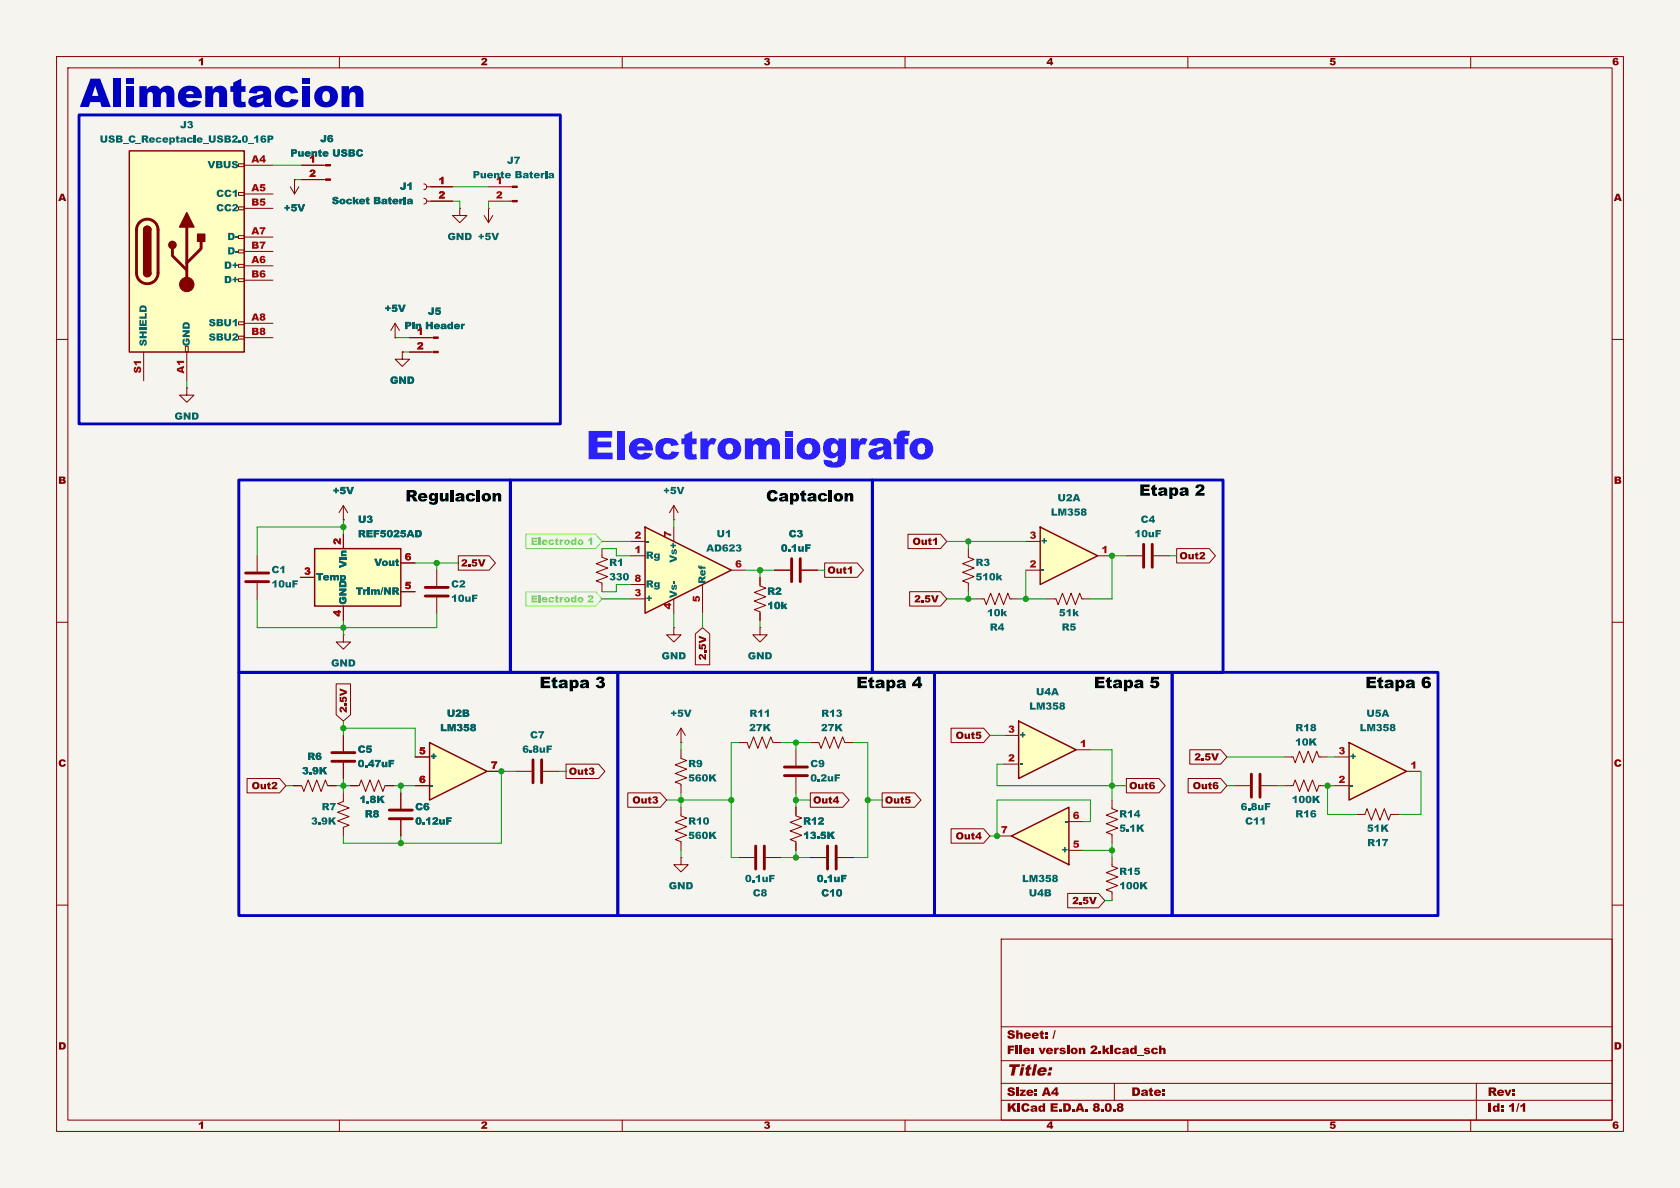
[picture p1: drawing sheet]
<svg xmlns="http://www.w3.org/2000/svg" width="297mm" height="210mm" viewBox="0 0 297 210" stroke-linecap="round" stroke-linejoin="round" font-family="sans-serif">
<defs><g id="words">
<text font-size="7" fill="#0000c2" x="14.1" y="21.8">Alimentacion</text>
<text font-size="7" fill="#2d20ff" x="103.6" y="84.1">Electromiografo</text>
<g font-size="2.8">
<text x="71.7" y="89.8">Regulacion</text>
<text x="135.4" y="89.8">Captacion</text>
</g>
<g font-size="2.1" fill="#840000">
<text x="183.6" y="187.2">version</text>
<text x="178" y="194.6">Size:</text>
<text x="263" y="194.6">Rev:</text>
</g>
<g font-size="1.8" fill="#a90000">
<text x="44.4" y="29">A4</text>
<text x="54.7" y="29">1</text>
<text x="44.4" y="34">A5</text>
<text x="54.7" y="31.5">2</text>
<text x="77.5" y="32.8">1</text>
<text x="77.5" y="35.3">2</text>
<text x="87.7" y="32.8">1</text>
<text x="87.7" y="35.3">2</text>
<text x="44.4" y="41.7">A7</text>
<text x="44.4" y="36.6">B5</text>
<text x="44.4" y="46.7">A6</text>
<text x="44.4" y="44.2">B7</text>
<text x="44.4" y="49.3">B6</text>
<text x="44.4" y="56.9">A8</text>
<text x="44.4" y="59.4">B8</text>
<text x="73.7" y="59.4">1</text>
<text x="73.7" y="62">2</text>
<text x="25.1" y="66" transform="rotate(-90 25.1 66)">S1</text>
<text x="32.8" y="66.1" transform="rotate(-90 32.8 66.1)">A1</text>
<text x="112.2" y="95.5">2</text>
<text x="118.9" y="95" transform="rotate(-90 118.9 95)">7</text>
<text x="182" y="95.5">3</text>
<text x="53.8" y="101.8">3</text>
<text x="60.4" y="96.3" transform="rotate(-90 60.4 96.3)">2</text>
<text x="71.5" y="99.3">6</text>
<text x="112.2" y="98">1</text>
<text x="130" y="100.5">6</text>
<text x="182" y="100.5">2</text>
<text x="194.7" y="98">1</text>
<text x="71.5" y="104.3">5</text>
<text x="112.2" y="105.6">3</text>
<text x="112.2" y="103.1">8</text>
<text x="118.9" y="107.7" transform="rotate(-90 118.9 107.7)">4</text>
<text x="123.9" y="106.5" transform="rotate(-90 123.9 106.5)">5</text>
<text x="60.4" y="109" transform="rotate(-90 60.4 109)">4</text>
<text x="178.2" y="129.7">3</text>
<text x="74.1" y="133.6">5</text>
<text x="86.8" y="136.1">7</text>
<text x="178.2" y="134.8">2</text>
<text x="190.9" y="132.3">1</text>
<text x="236.6" y="133.6">3</text>
<text x="249.3" y="136.1">1</text>
<text x="74.1" y="138.6">6</text>
<text x="236.6" y="138.6">2</text>
<text x="176.9" y="147.5">7</text>
<text x="189.6" y="145">6</text>
<text x="189.6" y="150.1">5</text>
</g>
<g font-size="1.8" fill="#006464">
<text x="51.3" y="28.4">Puente</text>
<text x="50.2" y="38.1">+5V</text>
<text x="58.7" y="36.8">Socket</text>
<text x="66" y="36.8">Bateria</text>
<text x="68" y="55.9">+5V</text>
<text x="71.5" y="58.9">Pin Header</text>
<text x="58.8" y="88.1">+5V</text>
<text x="62" y="100.4" transform="rotate(-90 62 100.4)">Vin</text>
<text x="66.2" y="100.8">Vout</text>
<text x="120.4" y="99.5" transform="rotate(-90 120.4 99.5)">Vs+</text>
<text x="138" y="98.2">0.1uF</text>
<text x="55.9" y="103.3">Temp</text>
<text x="62.9" y="105.9">Trim/NR</text>
<text x="120.4" y="105.7" transform="rotate(-90 120.4 105.7)">Vs-</text>
<text x="63.2" y="136.3">0.47uF</text>
<text x="73.4" y="146.5">0.12uF</text>
<text x="144.4" y="156.7">0.1uF</text>
</g>
</g></defs>
<path d="M0 0h297v210h-297z" fill="#f5f4ef" stroke="#f5f4ef" stroke-width=".18"/>
<path d="M10 10h277v190h-277zM12 12h273v186h-273zM60 10v2M110 10v2M160 10v2M210 10v2M260 10v2M177 166h108v32h-108z" fill="none" stroke="#840000" stroke-width=".18"/>
<g fill="#840000">
<path d="M35.1 10.6l.5-.4h.3v1.3h-.4v-.8l-.4 .2z"/>
<path d="M85.2 10.3a.48 .48 0 0 1 .7-.1 .48 .48 0 0 1 .1 .7l-.4 .3h.5v.3h-1.1l.2-.3 .4-.3a.19 .19 0 0 0 .2-.3 .19 .19 0 0 0-.3 0l-.1 .1-.3-.1z"/>
<path d="M135.2 10.3a.42 .42 0 0 1 .6-.1 .42 .42 0 0 1 .1 .6 .45 .45 0 0 1 .1 .7 .45 .45 0 0 1-.7 0l-.2-.3h.3a.19 .19 0 0 0 .3 .1 .19 .19 0 0 0 .1-.3 .19 .19 0 0 0-.3 0v-.3a.14 .14 0 0 0 .2-.1 .14 .14 0 0 0-.1-.1 .14 .14 0 0 0-.2 .1h-.3z"/>
<path d="M185.7 10.2h.3v.8h.2v.3h-.2v.2h-.3v-.2h-.7v-.3h.7v-.4l-.3 .4h-.4z"/>
<path d="M235.2 10.2h.9v.3h-.6v.2a.48 .48 0 0 1 .6 .6 .48 .48 0 0 1-.8 .2l-.2-.3h.3a.2 .2 0 0 0 .3 0 .2 .2 0 0 0 0-.3 .2 .2 0 0 0-.3 .1h-.3z"/>
<path d="M285.2 10.4a.55 .55 0 0 1 .9 .1l-.3 .1a.2 .2 0 0 0-.3-.1 .2 .2 0 0 0-.1 .3 .45 .45 0 0 1 .7 .1 .45 .45 0 0 1 0 .6 .45 .45 0 0 1-.7 0l-.3-.4h.4a.18 .18 0 0 0 .2 .2 .18 .18 0 0 0 0-.3 .18 .18 0 0 0-.2 .1h-.4z"/>
</g>
<path d="M60 198v2M110 198v2M160 198v2M210 198v2M260 198v2" fill="none" stroke="#840000" stroke-width=".18"/>
<g fill="#840000">
<path d="M35.1 198.6l.5-.4h.3v1.3h-.4v-.8l-.4 .2z"/>
<path d="M85.2 198.4a.48 .48 0 0 1 .7-.2 .48 .48 0 0 1 .1 .7l-.4 .3h.5v.3h-1.1l.2-.3 .4-.3a.19 .19 0 0 0 .2-.3 .19 .19 0 0 0-.3 0l-.1 .1-.3-.1z"/>
<path d="M135.2 198.3a.42 .42 0 0 1 .6-.1 .42 .42 0 0 1 .1 .6 .45 .45 0 0 1 .1 .7 .45 .45 0 0 1-.7 0l-.2-.3h.3a.19 .19 0 0 0 .3 .1 .19 .19 0 0 0 .1-.3 .19 .19 0 0 0-.3 0v-.3a.14 .14 0 0 0 .2 0 .14 .14 0 0 0-.1-.2 .14 .14 0 0 0-.2 .1h-.3z"/>
<path d="M185.7 198.2h.3v.8h.2v.3h-.2v.2h-.3v-.2h-.7v-.3h.7v-.4l-.3 .4h-.4z"/>
<path d="M235.2 198.2h.9v.4h-.6v.1a.48 .48 0 0 1 .6 .6 .48 .48 0 0 1-.8 .2l-.2-.3h.3a.2 .2 0 0 0 .3 0 .2 .2 0 0 0 0-.3 .2 .2 0 0 0-.3 .1h-.3z"/>
<path d="M285.2 198.4a.55 .55 0 0 1 .9 .2h-.3a.2 .2 0 0 0-.3-.1 .2 .2 0 0 0-.1 .3 .45 .45 0 0 1 .7 .1 .45 .45 0 0 1 0 .6 .45 .45 0 0 1-.7 0l-.3-.4h.4a.18 .18 0 0 0 .2 .2 .18 .18 0 0 0 0-.3 .18 .18 0 0 0-.2 .1h-.4z"/>
</g>
<path d="M10 60h2M10 110h2M10 160h2" fill="none" stroke="#840000" stroke-width=".18"/>
<g fill="#840000">
<path d="M10.8 34.2h.4l.5 1.3h-.4l-.1-.2h-.4l-.1 .2h-.4l.2-.5h.6l-.1-.4-.1 .4h-.4z"/>
<path d="M10.4 84.2h.8a.31 .31 0 0 1 .4 .2 .31 .31 0 0 1-.2 .4 .38 .38 0 0 1 .2 .5 .38 .38 0 0 1-.5 .2h-.7v-.3h.6a.14 .14 0 0 0 .2-.1 .14 .14 0 0 0-.2-.1h-.2v.2h-.4v-.5h.7l.1-.1-.4-.1v.2h-.4z"/>
<path d="M10.6 134.4a.67 .67 0 0 1 1 .2l-.3 .1a.31 .31 0 0 0-.5-.1 .31 .31 0 0 0 0 .5l.2 .2 .3-.3 .4 .1a.68 .68 0 0 1-1.1 .4 .68 .68 0 0 1 0-1.1z"/>
<path d="M10.4 184.2h.6a.65 .65 0 0 1 .6 .7 .65 .65 0 0 1-.6 .6h-.6v-.3h.4a.35 .35 0 0 0 .4-.3 .35 .35 0 0 0-.4-.4v.7h-.4z"/>
</g>
<path d="M285 60h2M285 110h2M285 160h2" fill="none" stroke="#840000" stroke-width=".18"/>
<g fill="#840000">
<path d="M285.8 34.2h.4l.5 1.3h-.4l-.1-.2h-.4l-.1 .2h-.4l.2-.5h.6l-.1-.4-.1 .4h-.4z"/>
<path d="M285.4 84.2h.8a.31 .31 0 0 1 .4 .2 .31 .31 0 0 1-.2 .4 .38 .38 0 0 1 .2 .5 .38 .38 0 0 1-.5 .2h-.7v-.3h.6a.14 .14 0 0 0 .2-.1 .14 .14 0 0 0-.2-.1h-.2v.2h-.4v-.5h.7l.1-.1-.4-.1v.2h-.4z"/>
<path d="M285.6 134.4a.67 .67 0 0 1 1 .2l-.3 .1a.31 .31 0 0 0-.5-.1 .31 .31 0 0 0 0 .5l.2 .2 .3-.3 .4 .1a.68 .68 0 0 1-1.1 .4 .68 .68 0 0 1 0-1.1z"/>
<path d="M285.4 184.2h.6a.65 .65 0 0 1 .6 .7 .65 .65 0 0 1-.6 .6h-.6v-.3h.4a.35 .35 0 0 0 .4-.3 .35 .35 0 0 0-.4-.4v.7h-.4z"/>
<path d="M200.2 192.2h.7a.75 .75 0 0 1 .7 .8 .75 .75 0 0 1-.7 .7h-.7v-.3h.4a.4 .4 0 0 0 .5-.4 .4 .4 0 0 0-.5-.4v.8h-.4z"/>
<path d="M201.9 192.7a.68 .68 0 0 1 1 .3l.1 .7h-.4l-.1-.1a.47 .47 0 0 1-.4 .2 .47 .47 0 0 1-.4-.4l.6 .1 .2-.2v-.1l-.4 .2h-.4l.1-.2 .7-.2-.1-.1-.3 .1h-.4z"/>
<path d="M203.2 192.4l.4-.2v.4h.3v.3h-.3v.4l.2 .1 .1 .3h-.5l-.1-.1-.1-.7h-.1v-.3h.1z"/>
<path d="M204.2 192.8a.64 .64 0 0 1 .7-.2 .64 .64 0 0 1 .4 .7h-.9l.2 .2 .6-.1a.65 .65 0 0 1-.7 .4 .65 .65 0 0 1-.5-.8h.8a.21 .21 0 0 0-.2-.1 .21 .21 0 0 0-.2 .1h-.4z"/>
<path d="M205.5 192.6h.4v.4h-.4z"/>
<path d="M205.5 193.3h.4v.4h-.4z"/>
</g>
<path d="M177 194.5h108" fill="none" stroke="#840000" stroke-width=".18"/>
<g fill="#840000">
<path d="M178.2 195h.4v.6l.5-.6h.6l-.5 .6 .6 .9h-.6l-.3-.6-.3 .3v.3h-.4z"/>
<path d="M179.9 195.4h.4v1.1h-.4z"/>
<path d="M180.7 195.2a.78 .78 0 0 1 1.3 .3l-.4 .1a.34 .34 0 0 0-.5-.2 .34 .34 0 0 0-.1 .5 .29 .29 0 0 0 .3 .3 .29 .29 0 0 0 .3-.3l.4 .1a.78 .78 0 0 1-1.1 .4 .78 .78 0 0 1-.2-1.2z"/>
<path d="M182.3 195.5a.68 .68 0 0 1 1.1 .3v.7h-.4v-.1a.47 .47 0 0 1-.5 .2 .47 .47 0 0 1-.3-.4l.5 .1 .3-.2v-.1l-.4 .2h-.4l.1-.2 .7-.2-.1-.1-.3 .1h-.4z"/>
<path d="M183.7 195.5l.3-.1 .3 .1v-.5h.5v1.5h-.4v-.1a.46 .46 0 0 1-.6 .1 .46 .46 0 0 1-.2-.5h.4a.21 .21 0 0 0 .2 .3 .21 .21 0 0 0 .1-.4 .19 .19 0 0 0-.2-.2 .19 .19 0 0 0-.1 .3h-.4z"/>
<path d="M185.7 195h1.3v.4h-.8v.2h.7v.3h-.7v.3h.8v.3h-1.3z"/>
<path d="M187.2 196.1h.5v.4h-.5z"/>
<path d="M188 195h.7a.75 .75 0 0 1 .6 .8 .75 .75 0 0 1-.6 .7h-.7v-.3h.4a.4 .4 0 0 0 .5-.4 .4 .4 0 0 0-.5-.4v.8h-.4z"/>
<path d="M189.5 196.1h.5v.4h-.5z"/>
<path d="M190.7 195h.5l.5 1.5h-.4l-.1-.2h-.6v.2h-.5l.2-.6h.8l-.2-.5-.2 .5h-.4z"/>
<path d="M191.9 196.1h.4v.4h-.4z"/>
<path d="M193.3 195.2a.53 .53 0 0 1 .7-.2 .53 .53 0 0 1 .3 .6l-.1 .1a.51 .51 0 0 1 .1 .7 .51 .51 0 0 1-.7 .1l-.3-.2-.1-.2h.4a.2 .2 0 0 0 .3 .1 .2 .2 0 0 0 0-.3 .2 .2 0 0 0-.3 .1l-.4 .1 .3-.4-.2-.3h.4a.17 .17 0 0 0 .2 .2 .17 .17 0 0 0 0-.3 .17 .17 0 0 0-.2 .1h-.4z"/>
<path d="M194.7 196.1h.4v.4h-.4z"/>
<path d="M195.5 195.2a.69 .69 0 0 1 .9-.1 .69 .69 0 0 1 .1 .9 .62 .62 0 0 1-.7 .5 .62 .62 0 0 1-.5-.7l.4 .1a.26 .26 0 0 0 .1 .3 .26 .26 0 0 0 .3 0 .26 .26 0 0 0 0-.4v-.1a.23 .23 0 0 0 0-.3 .23 .23 0 0 0-.4 .1v.3h-.4z"/>
<path d="M196.8 196.1h.4v.4h-.4z"/>
<path d="M197.5 195.2a.53 .53 0 0 1 .7-.2 .53 .53 0 0 1 .3 .6l-.1 .1a.51 .51 0 0 1 .1 .7 .51 .51 0 0 1-.7 .1l-.3-.2-.1-.2h.4a.2 .2 0 0 0 .3 .1 .2 .2 0 0 0 0-.3 .2 .2 0 0 0-.3 .1l-.4 .1 .3-.4-.2-.3h.3a.18 .18 0 0 0 .3 .2 .17 .17 0 0 0 0-.3 .17 .17 0 0 0-.2 .1h-.4z"/>
</g>
<path d="M177 191.5h108" fill="none" stroke="#840000" stroke-width=".18"/>
<g fill="#840000">
<path d="M263.2 192.2h.7a.44 .44 0 0 1 .6 .3 .44 .44 0 0 1-.3 .6l.4 .6h-.5l-.4-.6-.1 .6h-.4v-.9h.7a.15 .15 0 0 0 .2-.2 .16 .16 0 0 0-.3-.1h-.2v.3h-.4z"/>
<path d="M178.2 192.4a.73 .73 0 0 1 1.2 .2l-.4 .1-.1-.2a.16 .16 0 0 0-.2 0 .16 .16 0 0 0-.1 .2 .65 .65 0 0 1 .8 .8 .75 .75 0 0 1-1.3-.3h.4a.22 .22 0 0 0 .2 .3 .22 .22 0 0 0 .2-.3 .55 .55 0 0 1-.6-.2 .55 .55 0 0 1-.1-.6z"/>
<path d="M179.7 192.2h.4v.3h-.4z"/>
<path d="M182.9 192.6h.4v.4h-.4z"/>
<path d="M182.9 193.3h.4v.4h-.4z"/>
<path d="M184.7 192.2h.5l.6 1.5h-.5l-.1-.2h-.5l-.1 .2h-.4l.2-.6h.7l-.1-.5-.2 .5h-.4z"/>
<path d="M186.6 192.2h.4v.9h.2v.4h-.2v.2h-.4v-.2h-.8v-.4h.8v-.5l-.4 .5h-.4z"/>
<path d="M263.2 195h.4v1.5h-.4z"/>
<path d="M264 195.5l.4-.1 .3 .1v-.5h.4v1.5h-.4v-.1a.46 .46 0 0 1-.6 .1 .46 .46 0 0 1-.2-.5h.4a.21 .21 0 0 0 .3 .3 .21 .21 0 0 0 .1-.4 .19 .19 0 0 0-.3-.2 .19 .19 0 0 0-.1 .3h-.4z"/>
<path d="M265.3 195.4h.5v.4h-.5z"/>
<path d="M265.3 196.1h.5v.4h-.5z"/>
<path d="M266.8 195.4l.5-.4h.4v1.5h-.5v-1l-.4 .3z"/>
<path d="M268.4 195h.2l-.4 1.6h-.2z"/>
<path d="M268.8 195.4l.5-.4h.3v1.5h-.4v-1l-.4 .3z"/>
</g>
<path d="M177 187.5h108" fill="none" stroke="#840000" stroke-width=".18"/>
<g fill="#840000">
<path d="M178.5 188.1h1.8l-.1 .5h-.6l-.3 1.5h-.6l.3-1.5h-.6z"/>
<path d="M180.6 188.1h.6l-.1 .4h-.6z"/>
<path d="M180.5 188.7h.6l-.3 1.4h-.6z"/>
<path d="M181.6 188.4l.6-.3-.1 .6h.3l-.1 .4h-.3l-.1 .6 .2 .1v.3l-.2 .1a.41 .41 0 0 1-.5-.1 .41 .41 0 0 1-.1-.5l.2-.5h-.2v-.4h.2z"/>
<path d="M182.8 188.1h.5l-.4 2h-.5z"/>
<path d="M183.6 188.9a.76 .76 0 0 1 1-.3 .76 .76 0 0 1 .4 .9h-1.1a.27 .27 0 0 0 .2 .3 .27 .27 0 0 0 .3-.1h.5a.9 .9 0 0 1-1.5 0v-.5h1.1a.27 .27 0 0 0-.3-.2 .27 .27 0 0 0-.2 .2h-.6z"/>
<path d="M185.5 188.7h.6l-.2 .5h-.5z"/>
<path d="M185.3 189.6h.6l-.2 .5h-.5z"/>
<path d="M178.2 184.8h1.1v.4h-.7v.2h.6v.3h-.6v.6h-.4z"/>
<path d="M179.5 184.8h.5v.3h-.5z"/>
<path d="M179.5 185.2h.5v1.1h-.5z"/>
<path d="M180.2 184.8h.5v1.5h-.5z"/>
<path d="M181 185.4a.64 .64 0 0 1 .8-.2 .64 .64 0 0 1 .3 .7h-.8l.2 .2 .6-.1a.65 .65 0 0 1-.8 .4 .65 .65 0 0 1-.4-.8h.8a.21 .21 0 0 0-.2-.1 .21 .21 0 0 0-.2 .1h-.4z"/>
<path d="M182.3 185.2h.5v.4h-.5z"/>
<path d="M182.3 185.9h.5v.4h-.5z"/>
<path d="M188.6 184.8h.5v.3h-.5z"/>
<path d="M190.7 185.2h.4v.2a.41 .41 0 0 1 .5-.2 .41 .41 0 0 1 .3 .4v.7h-.4v-.6a.18 .18 0 0 0-.3-.2 .17 .17 0 0 0-.1 .3v.5h-.4z"/>
<path d="M192.9 185a.56 .56 0 0 1 .8-.2 .56 .56 0 0 1 .1 .8l-.5 .4h.7v.3h-1.3l.2-.4 .5-.4a.22 .22 0 0 0 .2-.2 .22 .22 0 0 0-.4-.1v.1h-.4z"/>
<path d="M194.2 185.9h.5v.4h-.5z"/>
<path d="M194.9 184.8h.4v.8l.4-.4h.5l-.4 .4 .4 .7h-.5l-.2-.4-.2 .1v.3h-.4z"/>
<path d="M196.3 184.8h.5v.3h-.5z"/>
<path d="M196.3 185.2h.5v1.1h-.5z"/>
<path d="M197.1 185.4a.71 .71 0 0 1 1.1 .2h-.4a.24 .24 0 0 0-.3 0 .24 .24 0 0 0 0 .4 .24 .24 0 0 0 .3-.1l.4 .1a.64 .64 0 0 1-.9 .3 .64 .64 0 0 1-.2-.9z"/>
<path d="M198.5 185.3a.68 .68 0 0 1 1.1 .3v.7h-.4v-.1a.47 .47 0 0 1-.5 .2 .47 .47 0 0 1-.3-.4l.5 .1 .3-.2v-.1l-.4 .2h-.4l.1-.2 .7-.2-.1-.1-.3 .1h-.4z"/>
<path d="M199.9 185.3l.3-.1 .3 .1v-.5h.5v1.5h-.4v-.1a.46 .46 0 0 1-.6 .1 .46 .46 0 0 1-.2-.5h.4a.21 .21 0 0 0 .2 .3 .21 .21 0 0 0 .1-.4 .19 .19 0 0 0-.2-.2 .19 .19 0 0 0-.1 .3h-.4z"/>
<path d="M201.1 186.5h1.1v.1h-1.1z"/>
<path d="M202.3 185.4a.68 .68 0 0 1 1 .1l-.6-.1v.2a.46 .46 0 0 1 .5 .1 .46 .46 0 0 1 0 .5 .74 .74 0 0 1-1-.2h.4a.16 .16 0 0 0 .2 .1 .16 .16 0 0 0 .1-.2 .47 .47 0 0 1-.5 0 .47 .47 0 0 1-.1-.5z"/>
<path d="M203.6 185.4a.71 .71 0 0 1 1.1 .2h-.4a.24 .24 0 0 0-.3 0 .24 .24 0 0 0 0 .4 .24 .24 0 0 0 .4-.1l.4 .1a.64 .64 0 0 1-.9 .3 .64 .64 0 0 1-.3-.9z"/>
<path d="M204.9 184.8h.4v.6l.3-.2 .4 .1 .1 1h-.5v-.6a.17 .17 0 0 0-.2-.2 .17 .17 0 0 0-.1 .3v.5h-.4z"/>
</g>
<path d="M177 181.5h108" fill="none" stroke="#840000" stroke-width=".18"/>
<g fill="#840000">
<path d="M178.2 182.3a.73 .73 0 0 1 1.2 .2l-.4 .1-.1-.2a.16 .16 0 0 0-.2 0 .16 .16 0 0 0-.1 .2 .65 .65 0 0 1 .8 .8 .75 .75 0 0 1-1.3-.3h.4a.22 .22 0 0 0 .2 .3 .22 .22 0 0 0 .2-.3 .55 .55 0 0 1-.6-.2 .55 .55 0 0 1-.1-.6z"/>
<path d="M179.6 182.1h.5v.6l.3-.2 .3 .1 .1 1h-.4v-.6a.17 .17 0 0 0-.2-.2 .17 .17 0 0 0-.1 .3v.5h-.5z"/>
<path d="M181.2 182.7a.64 .64 0 0 1 .7-.2 .64 .64 0 0 1 .4 .7h-.9l.2 .2 .6-.1a.65 .65 0 0 1-.7 .4 .65 .65 0 0 1-.5-.8h.8a.21 .21 0 0 0-.2-.1 .21 .21 0 0 0-.2 .1h-.4z"/>
<path d="M182.6 182.7a.64 .64 0 0 1 .7-.2 .64 .64 0 0 1 .4 .7h-.9l.2 .2 .6-.1a.65 .65 0 0 1-.7 .4 .65 .65 0 0 1-.5-.8h.8a.21 .21 0 0 0-.2-.1 .21 .21 0 0 0-.2 .1h-.4z"/>
<path d="M183.9 182.3l.4-.2v.4h.3v.3h-.3v.4l.3 .1v.3h-.4l-.2-.1-.1-.7h-.1v-.3h.1z"/>
<path d="M184.8 182.5h.4v.4h-.4z"/>
<path d="M184.8 183.2h.4v.4h-.4z"/>
<path d="M186.4 182.1h.2l-.3 1.6h-.3z"/>
</g>
<path d="M199.1 98.3h2.8M204 98.3h2.8M197 191.5v3M261 191.5v6.5" fill="none" stroke="#840000" stroke-width=".18"/>
<path d="M202.2 96.2v4.1M203.7 96.2v4.1" fill="none" stroke="#840000" stroke-width=".51"/>
<g fill="#006464">
<path d="M201.9 91.3a.66 .66 0 0 1 1.1 .2l-.4 .1a.3 .3 0 0 0-.4-.1 .3 .3 0 0 0 0 .5l.2 .1 .2-.2 .4 .1a.66 .66 0 0 1-1 .3 .66 .66 0 0 1-.1-1z"/>
<path d="M203.7 91.1h.3v.8h.2v.3h-.2v.2h-.3v-.2h-.6v-.3h.6v-.4l-.3 .4h-.3z"/>
<path d="M200.7 94l.5-.3h.2v1.3h-.3v-.9l-.4 .2z"/>
<path d="M202 93.8a.61 .61 0 0 1 .8 .1 .61 .61 0 0 1 0 .8 .53 .53 0 0 1-.6 .3 .53 .53 0 0 1-.4-.7h.4v.2a.2 .2 0 0 0 .2 .2 .2 .2 0 0 0 .1-.3v-.1a.24 .24 0 0 0 0-.3 .24 .24 0 0 0-.3 0 .24 .24 0 0 0 0 .3h-.4z"/>
<path d="M203 94h.4v.6a.15 .15 0 0 0 .2 .1 .15 .15 0 0 0 .1-.2v-.5h.3v1h-.3v-.2a.35 .35 0 0 1-.4 .2 .35 .35 0 0 1-.3-.4z"/>
<path d="M204.3 93.7h.9v.3h-.5v.2h.5v.3h-.5v.5h-.4z"/>
</g>
<path d="M227.1 138.9h1.5l.4-1 .7 2 .8-2 .8 2 .7-2 .8 2 .4-1h1.5" fill="none" stroke="#840000" stroke-width=".18"/>
<g fill="#006464">
<path d="M229.1 143.2h.7a.37 .37 0 0 1 .5 .3 .37 .37 0 0 1-.3 .4l.4 .6h-.4l-.4-.5-.1 .5h-.4v-.8h.7l.1-.1-.4-.1v.2h-.4z"/>
<path d="M230.5 143.5l.5-.3h.3v1.3h-.4v-.8l-.4 .1z"/>
<path d="M231.8 143.4a.54 .54 0 0 1 .9 .1l-.4 .1a.2 .2 0 0 0-.3-.1 .2 .2 0 0 0 0 .3 .44 .44 0 0 1 .6 0 .44 .44 0 0 1 0 .6 .44 .44 0 0 1-.6 .1l-.3-.4h.3a.17 .17 0 0 0 .3 .1 .17 .17 0 0 0 0-.3 .18 .18 0 0 0-.3 .2h-.3z"/>
<path d="M228.5 141l.4-.3h.3v1.3h-.3v-.9l-.4 .2z"/>
<path d="M229.8 140.8a.61 .61 0 0 1 .8 0 .61 .61 0 0 1 0 .9 .53 .53 0 0 1-.6 .3 .53 .53 0 0 1-.4-.7h.4v.2a.2 .2 0 0 0 .2 .2 .2 .2 0 0 0 .1-.3v-.1a.24 .24 0 0 0 0-.3 .24 .24 0 0 0-.3 0 .24 .24 0 0 0 0 .3h-.4z"/>
<path d="M230.9 140.8a.61 .61 0 0 1 .8 0 .61 .61 0 0 1 .1 .9 .53 .53 0 0 1-.7 .3 .53 .53 0 0 1-.3-.7h.4v.2a.2 .2 0 0 0 .2 .2 .2 .2 0 0 0 .1-.3v-.1a.24 .24 0 0 0 0-.3 .24 .24 0 0 0-.3 0 .24 .24 0 0 0 0 .3h-.4z"/>
<path d="M232 140.7h.4v.5l.5-.5h.5l-.5 .5 .5 .8h-.5l-.3-.6-.2 .2v.4h-.4z"/>
</g>
<path d="M22.9 26.7h20.3v35.5h-20.3z" fill="#ffffc2"/>
<path d="M42.2 36.6h1v.5h-1zM42.2 34h1v.5h-1zM42.2 29h1v.5h-1zM42.2 59.4h1v.5h-1zM42.2 56.9h1v.5h-1zM42.2 49.3h1v.5h-1zM42.2 46.7h1v.5h-1zM42.2 44.2h1v.5h-1zM42.2 41.7h1v.5h-1zM32.8 61.2h.5v1h-.5zM33 62.2v5.1" fill="none" stroke="#840000" stroke-width=".18"/>
<path d="M22.9 26.7h20.3v35.5h-20.3zM25.4 48.3a.64 .64 0 0 0 .6 .6 .64 .64 0 0 0 .7-.6M25.4 40.6a.64 .64 0 0 1 .6-.6 .64 .64 0 0 1 .7 .6" fill="none" stroke="#840000" stroke-width=".25"/>
<path d="M24.7 39.3a1.9 1.9 0 0 1 2.1-.4 1.9 1.9 0 0 1 1.1 1.7v7.7a1.91 1.91 0 0 1-1.9 1.9 1.91 1.91 0 0 1-1.9-1.9v-7.8l.2-.6zM30.5 43.9v1.3l2.5 2.6M33 40.1v10.2M35.6 42.7v1.2l-2.6 2.6" fill="none" stroke="#840000" stroke-width=".51"/>
<g fill="#840000" stroke="#840000" stroke-width=".25">
<path d="M25.4 48.3h1.3a.64 .64 0 0 1-.7 .6 .64 .64 0 0 1-.6-.6z"/>
<path d="M25.4 40.6h1.3v7.7h-1.3z"/>
<path d="M25.6 40.2a.64 .64 0 0 1 .7-.1 .64 .64 0 0 1 .4 .5h-1.3z"/>
<path d="M33 37.6l1.3 2.5h-2.6z"/>
<path d="M34.9 41.4h1.3v1.3h-1.3z"/>
<circle cx="30.5" cy="43.3" r=".63"/>
</g>
<circle cx="33" cy="50.3" r="1.27" fill="#840000" stroke="#840000" stroke-width=".18"/>
<g fill="#006464">
<path d="M32.4 60l.2-.2 .1 .4a.33 .33 0 0 0 .2 .6 .33 .33 0 0 0 .3-.5l-.1-.1v.2h-.3v-.6h.5l.2 .3a.69 .69 0 0 1-.2 .9 .69 .69 0 0 1-.9-.1 .69 .69 0 0 1 0-.9z"/>
<path d="M32.3 58.4h1.2v.3l-.7 .5h.7v.4h-1.2v-.4l.7-.5h-.7z"/>
<path d="M32.4 57.1a.66 .66 0 0 1 .7-.1 .66 .66 0 0 1 .4 .5v.6h-1.2v-.5l.9 .1a.34 .34 0 0 0-.2-.4 .34 .34 0 0 0-.4 .3h-.3z"/>
</g>
<path d="M43.2 29.2h5.1" fill="none" stroke="#840000" stroke-width=".18"/>
<g fill="#006464">
<path d="M36.7 28.5h.4l.3 .9 .3-.9h.4l-.5 1.2h-.4z"/>
<path d="M38.2 28.5h.7a.3 .3 0 0 1 .4 .2 .3 .3 0 0 1-.2 .3 .37 .37 0 0 1 .3 .5 .37 .37 0 0 1-.5 .2h-.7v-.3h.7l.1-.1-.4-.1v.2h-.4v-.5h.6l.1-.1-.3-.1v.2h-.4z"/>
<path d="M39.5 28.5h.4v.8l.2 .2 .3-.2v-.8h.4v.7a.62 .62 0 0 1-.7 .6 .62 .62 0 0 1-.6-.6z"/>
<path d="M41.1 28.6a.62 .62 0 0 1 1 .2h-.4l-.2-.1-.1 .1a.53 .53 0 0 1 .5 .2 .53 .53 0 0 1 .1 .6 .64 .64 0 0 1-1.1-.3h.4a.19 .19 0 0 0 .3 .2 .19 .19 0 0 0 .1-.2 .19 .19 0 0 0-.3-.1l-.4-.2z"/>
</g>
<path d="M43.2 34.3h5.1" fill="none" stroke="#840000" stroke-width=".18"/>
<g fill="#006464">
<path d="M38.5 33.7a.66 .66 0 0 1 1 .2l-.3 .1a.3 .3 0 0 0-.5-.1 .3 .3 0 0 0 0 .5l.2 .1 .3-.2 .3 .1a.66 .66 0 0 1-.9 .3 .66 .66 0 0 1-.1-1z"/>
<path d="M39.9 33.7a.66 .66 0 0 1 1 .2l-.3 .1a.3 .3 0 0 0-.5-.1 .3 .3 0 0 0 0 .5l.2 .1 .3-.2 .3 .1a.66 .66 0 0 1-1 .3 .66 .66 0 0 1 0-1z"/>
<path d="M41.1 33.9l.5-.4h.3v1.3h-.4v-.8l-.4 .2z"/>
</g>
<path d="M43.2 47h5.1" fill="none" stroke="#840000" stroke-width=".18"/>
<g fill="#006464">
<path d="M39.7 46.2h.6a.64 .64 0 0 1 .6 .7 .64 .64 0 0 1-.6 .6h-.6v-.3h.4a.34 .34 0 0 0 .4-.3 .34 .34 0 0 0-.4-.4v.7h-.4z"/>
<path d="M41.4 46.4h.3v.3h.4v.3h-.4v.4h-.3v-.4h-.3v-.3h.3z"/>
</g>
<path d="M43.2 41.9h5.1" fill="none" stroke="#840000" stroke-width=".18"/>
<g fill="#006464">
<path d="M40.3 41.2h.6a.64 .64 0 0 1 .6 .6 .64 .64 0 0 1-.6 .6h-.6v-.3h.4a.34 .34 0 0 0 .4-.3 .34 .34 0 0 0-.4-.3v.6h-.4z"/>
<path d="M41.6 41.8h.5v.3h-.5z"/>
</g>
<path d="M43.2 57.2h5.1" fill="none" stroke="#840000" stroke-width=".18"/>
<g fill="#006464">
<path d="M37.1 56.5a.62 .62 0 0 1 1 .3h-.4l-.2-.2-.1 .2a.53 .53 0 0 1 .5 .2 .53 .53 0 0 1 .1 .5 .64 .64 0 0 1-1.1-.3l.4 .1a.19 .19 0 0 0 .3 .2 .19 .19 0 0 0 .1-.3 .19 .19 0 0 0-.3-.1l-.4-.2z"/>
<path d="M38.3 56.4h.7a.3 .3 0 0 1 .4 .2 .3 .3 0 0 1-.2 .4 .37 .37 0 0 1 .3 .4 .37 .37 0 0 1-.5 .3h-.7v-.3h.7l.1-.2-.4-.1v.3h-.4v-.5h.6l.1-.1-.3-.1v.2h-.4z"/>
<path d="M39.6 56.4h.4v.8l.2 .2 .3-.2v-.8h.4v.8a.62 .62 0 0 1-.7 .5 .62 .62 0 0 1-.6-.5z"/>
<path d="M41.1 56.7l.5-.3h.3v1.3h-.4v-.9l-.4 .2z"/>
</g>
<path d="M43.2 36.8h5.1" fill="none" stroke="#840000" stroke-width=".18"/>
<g fill="#006464">
<path d="M38.5 36.2a.66 .66 0 0 1 1 .3h-.3a.3 .3 0 0 0-.5-.1 .3 .3 0 0 0 0 .5l.2 .2 .3-.3 .3 .1a.66 .66 0 0 1-.9 .4 .66 .66 0 0 1-.1-1.1z"/>
<path d="M39.9 36.2a.66 .66 0 0 1 1 .3h-.3a.3 .3 0 0 0-.5-.1 .3 .3 0 0 0 0 .5l.2 .2 .3-.3 .3 .1a.66 .66 0 0 1-1 .4 .66 .66 0 0 1 0-1.1z"/>
<path d="M41.2 36.2a.47 .47 0 0 1 .6-.1 .47 .47 0 0 1 .1 .7l-.4 .3h.6v.3h-1.1l.2-.4 .4-.4a.17 .17 0 0 0 .1-.1 .17 .17 0 0 0-.1-.2 .17 .17 0 0 0-.2 .2h-.3z"/>
</g>
<path d="M43.2 49.5h5.1" fill="none" stroke="#840000" stroke-width=".18"/>
<g fill="#006464">
<path d="M39.7 48.8h.6a.64 .64 0 0 1 .6 .6 .64 .64 0 0 1-.6 .7h-.6v-.3h.4a.34 .34 0 0 0 .4-.4 .34 .34 0 0 0-.4-.3v.7h-.4z"/>
<path d="M41.4 48.9h.3v.4h.4v.3h-.4v.3h-.3v-.3h-.3v-.3h.3z"/>
</g>
<path d="M43.2 44.5h5.1" fill="none" stroke="#840000" stroke-width=".18"/>
<g fill="#006464">
<path d="M40.3 43.7h.6a.64 .64 0 0 1 .6 .6 .64 .64 0 0 1-.6 .7h-.6v-.3h.4a.34 .34 0 0 0 .4-.4 .34 .34 0 0 0-.4-.3v.7h-.4z"/>
<path d="M41.6 44.4h.5v.2h-.5z"/>
</g>
<path d="M43.2 59.7h5.1" fill="none" stroke="#840000" stroke-width=".18"/>
<g fill="#006464">
<path d="M37.1 59.1a.62 .62 0 0 1 1 .2h-.4l-.2-.1-.1 .1a.53 .53 0 0 1 .5 .2 .53 .53 0 0 1 .1 .6 .64 .64 0 0 1-1.1-.3h.4a.19 .19 0 0 0 .3 .2 .19 .19 0 0 0 .1-.2 .19 .19 0 0 0-.3-.1l-.4-.3z"/>
<path d="M38.3 58.9h.7a.3 .3 0 0 1 .4 .2 .3 .3 0 0 1-.2 .4 .37 .37 0 0 1 .3 .5 .37 .37 0 0 1-.5 .2h-.7v-.3h.7l.1-.1-.4-.1v.2h-.4v-.5h.6l.1-.1-.3-.1v.2h-.4z"/>
<path d="M39.6 58.9h.4v.9l.2 .1 .3-.1v-.9h.4v.8a.62 .62 0 0 1-.7 .5 .62 .62 0 0 1-.6-.5z"/>
<path d="M41.2 59.1a.47 .47 0 0 1 .6-.2 .47 .47 0 0 1 .1 .7l-.4 .3h.6v.3h-1.1l.2-.3 .4-.4a.17 .17 0 0 0 .1-.2 .17 .17 0 0 0-.1-.1 .17 .17 0 0 0-.2 .2l-.3-.1z"/>
</g>
<path d="M25.4 62.2v5.1" fill="none" stroke="#840000" stroke-width=".18"/>
<g fill="#006464">
<path d="M24.8 60.1l.2-.1v.4l-.1 .2 .1 .1a.53 .53 0 0 1 .2-.5 .53 .53 0 0 1 .6-.1 .64 .64 0 0 1-.3 1.1v-.4a.19 .19 0 0 0 .2-.3 .19 .19 0 0 0-.2-.1 .19 .19 0 0 0-.1 .3 .42 .42 0 0 1-.6 .4 .42 .42 0 0 1-.2-.7z"/>
<path d="M24.7 58.6h1.2v.4h-.5v.4h.5v.4h-1.2v-.4h.4v-.4h-.4z"/>
<path d="M24.7 57.9h1.2v.4h-1.2z"/>
<path d="M24.7 56.6h.3v.6h.1v-.6h.3v.6h.2v-.6h.3v1h-1.2z"/>
<path d="M24.7 56h.9v-.7h.3v1h-1.2z"/>
<path d="M24.8 54.1a.66 .66 0 0 1 .7-.1 .66 .66 0 0 1 .4 .6v.6h-1.2v-.5l.9 .1a.34 .34 0 0 0-.3-.4 .34 .34 0 0 0-.3 .3h-.3z"/>
<path d="M17.7 23.9h.4v.9l.3 .1 .2-.1v-.9h.4v.8a.62 .62 0 0 1-.6 .5 .62 .62 0 0 1-.7-.5z"/>
<path d="M19.3 24.1a.62 .62 0 0 1 1 .2h-.4l-.2-.1-.1 .1a.53 .53 0 0 1 .6 .2 .53 .53 0 0 1 0 .6 .64 .64 0 0 1-1-.3h.3a.19 .19 0 0 0 .3 .2 .19 .19 0 0 0 .1-.2 .19 .19 0 0 0-.3-.1l-.4-.3z"/>
<path d="M20.5 23.9h.8a.3 .3 0 0 1 .3 .2 .3 .3 0 0 1-.2 .4 .37 .37 0 0 1 .3 .5 .37 .37 0 0 1-.5 .2h-.7v-.3h.7l.1-.1-.4-.1v.2h-.4v-.5h.6l.1-.1-.3-.1v.2h-.4z"/>
<path d="M21.8 25.4h.9z"/>
<path d="M22.9 24.1a.66 .66 0 0 1 1.1 .2l-.4 .1a.3 .3 0 0 0-.4-.1 .3 .3 0 0 0 0 .5l.2 .1 .2-.2 .4 .1a.66 .66 0 0 1-1 .3 .66 .66 0 0 1-.1-1z"/>
<path d="M24 25.4h.9z"/>
<path d="M25.1 23.9h.6a.37 .37 0 0 1 .5 .3 .37 .37 0 0 1-.3 .5l.4 .5h-.4l-.4-.5v.5h-.4v-.7h.6l.1-.2-.3-.1v.3h-.4z"/>
<path d="M26.5 24.4a.55 .55 0 0 1 .6-.1 .55 .55 0 0 1 .3 .5h-.7l.1 .2h.6a.55 .55 0 0 1-.7 .2 .55 .55 0 0 1-.4-.6h.7l-.1-.1-.2 .1h-.4z"/>
<path d="M27.6 24.4a.6 .6 0 0 1 1 .2h-.4a.21 .21 0 0 0-.3 0 .21 .21 0 0 0 0 .3 .21 .21 0 0 0 .3 0h.4a.54 .54 0 0 1-.8 .3 .54 .54 0 0 1-.2-.8z"/>
<path d="M28.8 24.4a.55 .55 0 0 1 .6-.1 .55 .55 0 0 1 .4 .5h-.7l.1 .2h.5a.55 .55 0 0 1-.6 .2 .55 .55 0 0 1-.4-.6h.7l-.2-.1-.1 .1h-.4z"/>
<path d="M29.9 24.3h.4v.1a.44 .44 0 0 1 .6 .3 .44 .44 0 0 1-.6 .4v.5h-.4v-.8h.4a.2 .2 0 0 0 .3 .2 .2 .2 0 0 0 0-.4 .16 .16 0 0 0-.3-.1 .16 .16 0 0 0 0 .3h-.4z"/>
<path d="M31.2 24.1l.3-.2v.4h.2v.2h-.2v.4l.2 .1v.2l-.5-.1v-.6h-.2z"/>
<path d="M32 24.4v-.1a.55 .55 0 0 1 .9 .3v.6h-.3l-.1-.1a.4 .4 0 0 1-.3 .1 .4 .4 0 0 1-.3-.2h.4l.2-.1-.6 .1 .1-.2 .5-.2-.1-.1-.5 .1z"/>
<path d="M33.2 24.4a.6 .6 0 0 1 .9 .2h-.3a.21 .21 0 0 0-.4 0 .21 .21 0 0 0 .1 .3 .21 .21 0 0 0 .3 0h.3a.54 .54 0 0 1-.7 .3 .54 .54 0 0 1-.2-.8z"/>
<path d="M34.2 23.9h.4v1.3h-.4z"/>
<path d="M34.9 24.4a.55 .55 0 0 1 .6-.1 .55 .55 0 0 1 .3 .5h-.7l.2 .2h.5a.55 .55 0 0 1-.6 .2 .55 .55 0 0 1-.4-.6h.7l-.2-.1-.2 .1h-.3z"/>
<path d="M35.9 25.4h.9z"/>
<path d="M36.9 23.9h.4v.9l.2 .1 .2-.1v-.9h.4v.8a.62 .62 0 0 1-.6 .5 .62 .62 0 0 1-.6-.5z"/>
<path d="M38.5 24.1a.62 .62 0 0 1 .9 .2h-.3l-.2-.1-.1 .1a.53 .53 0 0 1 .5 .2 .53 .53 0 0 1 .1 .6 .64 .64 0 0 1-1.1-.3h.4a.19 .19 0 0 0 .2 .2 .19 .19 0 0 0 .2-.2 .19 .19 0 0 0-.3-.1l-.4-.3z"/>
<path d="M39.7 23.9h.7a.3 .3 0 0 1 .4 .2 .3 .3 0 0 1-.2 .4 .37 .37 0 0 1 .2 .5 .37 .37 0 0 1-.4 .2h-.7v-.3h.6l.2-.1-.4-.1v.2h-.4v-.5h.6l.1-.1-.3-.1v.2h-.4z"/>
<path d="M41.1 24.1a.47 .47 0 0 1 .7-.2 .47 .47 0 0 1 .1 .7l-.4 .3h.5v.3h-1l.1-.3 .4-.4a.17 .17 0 0 0 .2-.2 .17 .17 0 0 0-.2-.1 .17 .17 0 0 0-.1 .2l-.4-.1z"/>
<path d="M42.2 24.9h.4v.3h-.4z"/>
<path d="M42.9 24.1a.61 .61 0 0 1 .8 0 .61 .61 0 0 1 .1 .8 .53 .53 0 0 1-.7 .3 .53 .53 0 0 1-.3-.6h.3v.1a.21 .21 0 0 0 .3 .3 .21 .21 0 0 0 .1-.4 .24 .24 0 0 0 0-.4 .24 .24 0 0 0-.4 0 .24 .24 0 0 0 0 .4h-.3z"/>
<path d="M43.9 25.4h.9z"/>
<path d="M44.9 24.3l.5-.4h.3v1.3h-.4v-.8l-.4 .2z"/>
<path d="M46.2 24.1a.54 .54 0 0 1 .9 .1l-.4 .1a.2 .2 0 0 0-.3-.1 .2 .2 0 0 0 0 .3 .44 .44 0 0 1 .6 .1 .44 .44 0 0 1 0 .6 .44 .44 0 0 1-.6 0l-.3-.4h.3a.18 .18 0 0 0 .3 .2 .17 .17 0 0 0 0-.3 .17 .17 0 0 0-.3 .1h-.3z"/>
<path d="M47.3 23.9h.6a.4 .4 0 0 1 .5 .5 .4 .4 0 0 1-.5 .3h-.2v.5h-.4v-.7h.4a.17 .17 0 0 0 .3-.1 .17 .17 0 0 0-.2-.2h-.1v.3h-.4z"/>
</g>
<path d="M134.4 111v1.2h1.2l-1.2 1.3-1.3-1.3h1.3M134.4 111h.1" fill="none" stroke="#840000" stroke-width=".18"/>
<g fill="#006464">
<path d="M132.4 115.5l.2-.2a.68 .68 0 0 1 1 .3l-.4 .1a.34 .34 0 0 0-.6 .3 .33 .33 0 0 0 .5 .2l.1-.1h-.2v-.3h.6v.6l-.3 .1a.7 .7 0 0 1-.9-.1 .7 .7 0 0 1 0-.9z"/>
<path d="M133.8 115.3h.4l.5 .7v-.7h.3v1.3h-.3l-.5-.8v.8h-.4z"/>
<path d="M135.3 115.3h.6a.64 .64 0 0 1 .6 .6 .64 .64 0 0 1-.6 .7h-.6v-.3h.4a.34 .34 0 0 0 .4-.4 .34 .34 0 0 0-.4-.3v.7h-.4z"/>
</g>
<path d="M51.3 33l.8 1.3M52.1 31.8h.1M52.1 31.8v2.5M52.8 33l-.7 1.3" fill="none" stroke="#840000" stroke-width=".18"/>
<g fill="#006464">
<path d="M51.6 36.1h.8v.3h-.5l-.1 .2a.47 .47 0 0 1 .7 .5 .47 .47 0 0 1-.8 .2l-.3-.3h.4a.19 .19 0 0 0 .3 0 .19 .19 0 0 0 0-.3 .19 .19 0 0 0-.3 .1h-.3z"/>
<path d="M52.6 36.1h.4l.3 .9 .2-.9h.4l-.4 1.3h-.5z"/>
</g>
<path d="M53.3 31.8h4.3M53.3 29.2h4.3" fill="none" stroke="#840000" stroke-width=".18"/>
<g fill="#840000" stroke="#840000" stroke-width=".18">
<path d="M57.6 31.6h.8v.3h-.8z"/>
<path d="M57.6 29.1h.8v.2h-.8z"/>
</g>
<g fill="#006464">
<path d="M57.3 23.9h.4v.7a.52 .52 0 0 1-.5 .6 .52 .52 0 0 1-.6-.5h.4l.1 .1h.1z"/>
<path d="M58 24a.54 .54 0 0 1 .9 .2h-.4a.2 .2 0 0 0-.3-.1 .2 .2 0 0 0 0 .3 .44 .44 0 0 1 .6 .1 .44 .44 0 0 1 0 .6 .44 .44 0 0 1-.6 0l-.3-.4h.3a.18 .18 0 0 0 .3 .2 .17 .17 0 0 0 0-.3 .17 .17 0 0 0-.3 .1h-.3z"/>
<path d="M51.4 26.4h.7a.4 .4 0 0 1 .4 .4 .4 .4 0 0 1-.4 .4h-.3v.5h-.4v-.8h.4a.17 .17 0 0 0 .3 0 .17 .17 0 0 0-.1-.2h-.2v.2h-.4z"/>
<path d="M56.3 26.6l.4-.2v.3h.2v.3h-.2v.3l.2 .1v.3l-.5-.1-.1-.6h-.1z"/>
<path d="M57.1 26.9a.55 .55 0 0 1 .7-.2 .55 .55 0 0 1 .3 .6h-.7l.1 .2 .6-.1a.55 .55 0 0 1-.7 .3 .55 .55 0 0 1-.4-.6h.7l-.2-.1-.1 .1h-.4z"/>
<path d="M58.9 26.4h.3l.1 .8 .2 .2 .2-.2v-.8h.4v.8a.62 .62 0 0 1-.6 .5 .62 .62 0 0 1-.6-.5z"/>
<path d="M60.4 26.5a.62 .62 0 0 1 1 .3h-.4l-.2-.2-.1 .2a.53 .53 0 0 1 .6 .2 .53 .53 0 0 1 0 .5 .64 .64 0 0 1-1-.3l.4 .1a.19 .19 0 0 0 .2 .2 .19 .19 0 0 0 .1-.3 .19 .19 0 0 0-.3-.1l-.4-.2z"/>
<path d="M61.6 26.4h.8a.3 .3 0 0 1 .3 .2 .3 .3 0 0 1-.2 .4 .37 .37 0 0 1 .3 .4 .37 .37 0 0 1-.5 .3h-.7v-.3h.7l.1-.2-.4-.1v.3h-.4v-.5h.7l.1-.1-.4-.1v.2h-.4z"/>
<path d="M63.1 26.6a.66 .66 0 0 1 1.1 .2l-.4 .1a.3 .3 0 0 0-.4-.1 .3 .3 0 0 0 0 .4l.2 .2 .3-.2 .3 .1a.66 .66 0 0 1-1 .3 .66 .66 0 0 1-.1-1z"/>
</g>
<path d="M178.8 147.8l10.2-5.1v10.2z" fill="#ffffc2"/>
<path d="M178.8 147.8l10.2-5.1v10.2z" fill="none" stroke="#840000" stroke-width=".25"/>
<path d="M189 150.3h2.5" fill="none" stroke="#840000" stroke-width=".18"/>
<path d="M188.1 149.7h.3v.4h.3v.3h-.3v.3h-.3v-.3h-.3v-.3h.3z" fill="#006464"/>
<path d="M189 145.2h2.5" fill="none" stroke="#840000" stroke-width=".18"/>
<path d="M188.3 145.2h.5v.2h-.5z" fill="#006464"/>
<path d="M176.3 147.8h2.5" fill="none" stroke="#840000" stroke-width=".18"/>
<g fill="#006464">
<path d="M182 157.2h.4v.8l.2 .2 .2-.2v-.8h.4v.8a.62 .62 0 0 1-.6 .5 .62 .62 0 0 1-.6-.5z"/>
<path d="M184 157.2h.3v.8h.2v.2h-.2v.3h-.3v-.3h-.6v-.2h.6v-.4l-.3 .4h-.3z"/>
<path d="M184.7 157.2h.7a.3 .3 0 0 1 .4 .2 .3 .3 0 0 1-.2 .4 .37 .37 0 0 1 .2 .4 .37 .37 0 0 1-.5 .3h-.6v-.3h.6l.1-.2-.3-.1v.3h-.4v-.5h.6l.1-.1-.3-.1v.2h-.4z"/>
<path d="M180.8 154.7h.4v.9h.6v.3h-1z"/>
<path d="M182 154.7h.5l.2 .7 .2-.7h.5v1.2h-.3v-.9l-.2 .9h-.3l-.3-.9v.9h-.3z"/>
<path d="M183.8 154.8a.41 .41 0 0 1 .5-.2 .41 .41 0 0 1 .2 .6h-.1a.44 .44 0 0 1 .1 .7 .44 .44 0 0 1-.6 0l-.3-.3 .4-.1a.18 .18 0 0 0 .2 .2 .18 .18 0 0 0 .1-.3 .18 .18 0 0 0-.3 0v-.3h.2v-.2l-.6 .1z"/>
<path d="M184.9 154.7h.9v.3h-.6v.1a.47 .47 0 0 1 .6 .5 .47 .47 0 0 1-.8 .3l-.2-.3 .3-.1a.19 .19 0 0 0 .3 .1 .19 .19 0 0 0 0-.3 .19 .19 0 0 0-.3 .1h-.3z"/>
<path d="M186.1 154.8a.43 .43 0 0 1 .6-.2 .43 .43 0 0 1 .1 .6 .45 .45 0 0 1 .1 .7 .45 .45 0 0 1-.7 0l-.2-.4h.3a.18 .18 0 0 0 .3 .2 .17 .17 0 0 0 0-.3 .17 .17 0 0 0-.3 .1h-.3l.2-.3-.2-.2 .4 .1a.14 .14 0 0 0 .2-.1 .14 .14 0 0 0-.1-.2 .14 .14 0 0 0-.1 .2h-.4z"/>
</g>
<path d="M74.9 35.1l.4 .1 .1 .4-.1 .3-.4 .2M74.9 32.5l.4 .2 .1 .3-.1 .4-.4 .1M75.4 35.6h4.6M75.4 33h4.6" fill="none" stroke="#840000" stroke-width=".18"/>
<g fill="#006464">
<path d="M71.3 32.3h.4v.7a.52 .52 0 0 1-.4 .6 .52 .52 0 0 1-.6-.5h.4l.1 .2 .1-.1z"/>
<path d="M72 32.6l.4-.3h.3v1.2h-.3v-.8l-.4 .2z"/>
<path d="M58.9 34.9a.62 .62 0 0 1 .9 .3h-.3l-.2-.2-.1 .2a.53 .53 0 0 1 .5 .2 .53 .53 0 0 1 .1 .6 .64 .64 0 0 1-1.1-.3h.4a.19 .19 0 0 0 .2 .2 .19 .19 0 0 0 .2-.3 .19 .19 0 0 0-.3 0l-.4-.3z"/>
<path d="M62.4 34.8h.4v.6l.2-.2h.5l-.4 .3 .4 .6h-.4l-.2-.4-.1 .4h-.4z"/>
<path d="M64.8 35l.3-.2v.4h.2v.2h-.2v.4h.2v.3l-.5-.1v-.6h-.2z"/>
<path d="M66.1 34.8h.7a.3 .3 0 0 1 .4 .2 .3 .3 0 0 1-.2 .4 .37 .37 0 0 1 .3 .5 .37 .37 0 0 1-.5 .2h-.7v-.3h.7l.1-.1-.4-.2v.3h-.4v-.5h.6l.1-.1-.3-.1v.2h-.4z"/>
<path d="M68.7 35l.3-.2v.4h.2v.2h-.2v.4h.2l.1 .3-.6-.1v-.6h-.1z"/>
<path d="M71.4 34.8h.3v.3h-.3z"/>
<path d="M72.1 35.2a.55 .55 0 0 1 .9 .3v.6h-.3l-.1-.1a.39 .39 0 0 1-.4 .1 .39 .39 0 0 1-.3-.3l.5 .1 .2-.1h-.7l.1-.2 .6-.1-.1-.1-.5 .1z"/>
</g>
<path d="M86.4 35.6h4.2M86.4 33h4.2" fill="none" stroke="#840000" stroke-width=".18"/>
<g fill="#840000" stroke="#840000" stroke-width=".18">
<path d="M90.6 35.4h.8v.3h-.8z"/>
<path d="M90.6 32.9h.8v.2h-.8z"/>
</g>
<g fill="#006464">
<path d="M90.3 27.7h.4v.7a.52 .52 0 0 1-.5 .6 .52 .52 0 0 1-.5-.5h.3l.1 .2 .2-.1z"/>
<path d="M90.9 27.7h1l-.4 1.3h-.4l.4-1h-.6z"/>
<path d="M83.7 30.2h.6a.4 .4 0 0 1 .5 .5 .4 .4 0 0 1-.5 .3h-.2v.5h-.4v-.7h.4a.17 .17 0 0 0 .3-.1 .17 .17 0 0 0-.2-.2h-.1v.3h-.4z"/>
<path d="M85 30.6h.3v.6a.15 .15 0 0 0 .2 0 .15 .15 0 0 0 .1-.2v-.4h.3v.9h-.3v-.1a.35 .35 0 0 1-.4 .1 .35 .35 0 0 1-.2-.3z"/>
<path d="M86.2 30.7a.55 .55 0 0 1 .6-.1 .55 .55 0 0 1 .4 .5h-.7l.1 .2 .5-.1a.55 .55 0 0 1-.6 .3 .55 .55 0 0 1-.4-.6h.7l-.2-.1-.1 .1h-.4z"/>
<path d="M87.3 30.6h.4v.1a.35 .35 0 0 1 .4-.1 .35 .35 0 0 1 .2 .3v.6h-.4v-.6a.15 .15 0 0 0-.2-.1 .15 .15 0 0 0 0 .3v.4h-.4z"/>
<path d="M88.6 30.4l.3-.2v.4h.2v.2h-.2v.4l.2 .1v.2l-.5-.1v-.6h-.1z"/>
<path d="M89.4 30.7a.55 .55 0 0 1 .6-.1 .55 .55 0 0 1 .3 .5h-.7l.2 .2 .5-.1a.55 .55 0 0 1-.6 .3 .55 .55 0 0 1-.4-.6h.7l-.2-.1-.2 .1h-.3z"/>
<path d="M91.1 30.2h.7a.3 .3 0 0 1 .4 .2 .3 .3 0 0 1-.2 .4 .37 .37 0 0 1 .3 .5 .37 .37 0 0 1-.5 .2h-.7v-.3h.7l.1-.1-.4-.1v.2h-.4v-.5h.6l.1-.1-.3-.1v.2h-.4z"/>
<path d="M92.5 30.7l.1-.1a.55 .55 0 0 1 .8 .3l.1 .6h-.4v-.1a.4 .4 0 0 1-.4 .1 .4 .4 0 0 1-.3-.3l.5 .1 .2-.1h-.7l.1-.1 .6-.2-.1-.1-.6 .1z"/>
<path d="M93.7 30.4l.3-.2v.4h.2v.2h-.2v.4l.2 .1 .1 .2-.6-.1v-.6h-.1z"/>
<path d="M94.5 30.7a.55 .55 0 0 1 .6-.1 .55 .55 0 0 1 .3 .5h-.7l.2 .2 .5-.1a.55 .55 0 0 1-.6 .3 .55 .55 0 0 1-.4-.6h.7l-.2-.1-.2 .1h-.3z"/>
<path d="M95.6 30.6h.3v.1l.2-.1h.2l-.1 .3a.23 .23 0 0 0-.2 0 .23 .23 0 0 0-.1 .3v.3h-.3z"/>
<path d="M96.4 30.2h.3v.3h-.3z"/>
<path d="M96.4 30.6h.3v.9h-.3z"/>
<path d="M97 30.7l.1-.1a.55 .55 0 0 1 .8 .3l.1 .6h-.3l-.1-.1a.4 .4 0 0 1-.4 .1 .4 .4 0 0 1-.3-.3l.5 .1 .2-.1h-.7l.1-.1 .6-.2-.1-.1-.5 .1z"/>
</g>
<path d="M43.4 102.8h4.1M43.4 101.3h4.1" fill="none" stroke="#840000" stroke-width=".51"/>
<path d="M45.5 98.3v2.7M45.5 103.1v2.8" fill="none" stroke="#840000" stroke-width=".18"/>
<g fill="#006464">
<path d="M48.3 100.2a.66 .66 0 0 1 1 .2l-.3 .1a.3 .3 0 0 0-.5-.1 .3 .3 0 0 0 0 .5l.2 .1 .3-.2 .3 .1a.66 .66 0 0 1-1 .3 .66 .66 0 0 1 0-1z"/>
<path d="M49.5 100.4l.5-.4h.3v1.3h-.4v-.8l-.4 .2z"/>
<path d="M48.1 102.9l.5-.3h.3v1.3h-.4v-.9l-.4 .2z"/>
<path d="M49.4 102.7a.61 .61 0 0 1 .8 0 .61 .61 0 0 1 .1 .9 .53 .53 0 0 1-.7 .3 .53 .53 0 0 1-.3-.7h.3v.2a.2 .2 0 0 0 .3 .2 .2 .2 0 0 0 0-.3l.1-.1a.24 .24 0 0 0 0-.3 .24 .24 0 0 0-.4 0 .24 .24 0 0 0 0 .3h-.3z"/>
<path d="M50.5 102.9h.3v.6a.15 .15 0 0 0 .2 .1 .15 .15 0 0 0 .1-.2v-.5h.4v1h-.4v-.2a.35 .35 0 0 1-.4 .2 .35 .35 0 0 1-.2-.4z"/>
<path d="M51.7 102.6h1v.3h-.6v.2h.5v.2h-.5v.6h-.4z"/>
</g>
<path d="M33 68.6v1.3h1.3l-1.3 1.2-1.3-1.2h1.3M33 68.6h.1" fill="none" stroke="#840000" stroke-width=".18"/>
<g fill="#006464">
<path d="M31.1 73.1l.2-.1a.68 .68 0 0 1 .9 .3h-.4a.33 .33 0 0 0-.5 .3 .33 .33 0 0 0 .5 .3l.1-.1h-.3v-.3h.6v.5l-.2 .1a.7 .7 0 0 1-.9-.1 .7 .7 0 0 1 0-.9z"/>
<path d="M32.5 72.9h.3l.5 .7v-.7h.4v1.3h-.4l-.5-.7v.7h-.3z"/>
<path d="M33.9 72.9h.6a.64 .64 0 0 1 .6 .7 .64 .64 0 0 1-.6 .6h-.6v-.3h.4a.34 .34 0 0 0 .4-.3 .34 .34 0 0 0-.4-.4v.7h-.4z"/>
</g>
<path d="M69.8 59.7h.1M69.8 57.2l-.7 1.2M69.8 57.2v2.5M69.8 57.2l.8 1.2" fill="none" stroke="#840000" stroke-width=".18"/>
<g fill="#006464">
<path d="M69.4 53.9h.8v.3h-.6v.1a.47 .47 0 0 1 .7 .6 .47 .47 0 0 1-.8 .2l-.3-.3h.4a.19 .19 0 0 0 .3 0 .19 .19 0 0 0 0-.3 .19 .19 0 0 0-.3 .1h-.3z"/>
<path d="M70.3 53.9h.5l.2 .9 .3-.9h.4l-.4 1.2h-.5z"/>
</g>
<path d="M55.6 97h15.3v10.1h-15.3z" fill="#ffffc2"/>
<path d="M55.6 97h15.3v10.1h-15.3z" fill="none" stroke="#840000" stroke-width=".25"/>
<path d="M60.7 94.4v2.6" fill="none" stroke="#840000" stroke-width=".18"/>
<g fill="#006464">
<path d="M60 99l1.2 .5v.4l-1.2 .5v-.4l.9-.3-.9-.3z"/>
<path d="M60 98.5h.2v.4h-.2z"/>
<path d="M60.4 97.4l.8-.1v.4h-.6a.15 .15 0 0 0 0 .2 .15 .15 0 0 0 .2 .1h.4v.3h-.9v-.3h.1l-.1-.3z"/>
</g>
<path d="M53.1 102.1h2.5" fill="none" stroke="#840000" stroke-width=".18"/>
<g fill="#006464">
<path d="M55.9 101.3h1.2v.3h-.4v1h-.4v-1h-.4z"/>
<path d="M60.1 101.7h.4v.1a.44 .44 0 0 1 .6 .3 .44 .44 0 0 1-.6 .4v.4h-.4v-.8h.4a.2 .2 0 0 0 .3 .2 .2 .2 0 0 0 0-.3 .16 .16 0 0 0-.3-.1 .16 .16 0 0 0 0 .2h-.4z"/>
</g>
<path d="M60.7 107.1v2.6" fill="none" stroke="#840000" stroke-width=".18"/>
<g fill="#006464">
<path d="M60.1 105.6l.2-.1 .1 .4a.33 .33 0 0 0 .2 .5 .33 .33 0 0 0 .3-.5l-.1-.1v.3h-.3v-.6h.5l.2 .2a.69 .69 0 0 1-.2 1 .69 .69 0 0 1-.9-.1 .69 .69 0 0 1 0-1z"/>
<path d="M60 104h1.2v.4l-.7 .5h.7v.4h-1.2v-.4l.7-.5h-.7z"/>
<path d="M60.1 102.8a.66 .66 0 0 1 .7-.2 .66 .66 0 0 1 .4 .6v.6h-1.2v-.5l.9 .1a.34 .34 0 0 0-.3-.4 .34 .34 0 0 0-.3 .3h-.3z"/>
</g>
<path d="M70.9 104.6h2.5" fill="none" stroke="#840000" stroke-width=".18"/>
<g fill="#006464">
<path d="M62.9 103.9h1.2v.3h-.4v.9h-.4v-.9h-.4z"/>
<path d="M65 103.9h.4v.2h-.4z"/>
<path d="M67.6 103.8h.2l-.4 1.3h-.1z"/>
<path d="M67.9 103.9h.3l.5 .7v-.7h.4v1.2h-.4l-.5-.7v.7h-.3z"/>
<path d="M69.4 103.9h.6a.37 .37 0 0 1 .5 .2 .37 .37 0 0 1-.3 .5l.4 .5h-.4l-.4-.5v.5h-.4v-.7h.6l.1-.2-.3-.1v.3h-.4z"/>
</g>
<path d="M70.9 99.5h2.5" fill="none" stroke="#840000" stroke-width=".18"/>
<g fill="#006464">
<path d="M66.2 98.8h.4l.3 .9 .2-.9h.4l-.4 1.2h-.5z"/>
<path d="M70 99l.4-.2v.3h.1v.3h-.1v.3l.1 .1 .1 .2-.6-.1v-.5h-.1z"/>
<path d="M63.4 91.2h.4v.8l.2 .1 .2-.1v-.8h.4v.7a.62 .62 0 0 1-.6 .5 .62 .62 0 0 1-.6-.5z"/>
<path d="M65 91.3a.41 .41 0 0 1 .5-.2 .41 .41 0 0 1 .2 .6h-.1a.44 .44 0 0 1 .1 .7 .44 .44 0 0 1-.6 0l-.3-.3 .4-.1a.18 .18 0 0 0 .2 .2 .18 .18 0 0 0 .1-.3 .18 .18 0 0 0-.3 0l.1-.3h.1v-.2l-.6 .1z"/>
<path d="M63.4 93.7h.7a.37 .37 0 0 1 .5 .2 .37 .37 0 0 1-.3 .5l.4 .6h-.5l-.4-.5v.5h-.4v-.8h.6l.2-.1-.4-.1v.2h-.4z"/>
<path d="M64.8 93.7h1.1v.3h-.7v.2h.6v.2h-.6v.3h.7v.3h-1.1z"/>
<path d="M66.1 93.7h1v.3h-.6v.2h.5v.3h-.5v.5h-.4z"/>
<path d="M67.3 93.7h.9v.3h-.6v.2a.47 .47 0 0 1 .6 .5 .47 .47 0 0 1-.7 .2l-.3-.3h.3a.19 .19 0 0 0 .3 0 .19 .19 0 0 0 0-.3 .19 .19 0 0 0-.3 .1h-.3z"/>
<path d="M68.5 93.8a.61 .61 0 0 1 .8 .1 .61 .61 0 0 1 .1 .8 .53 .53 0 0 1-.7 .3 .53 .53 0 0 1-.3-.7h.3v.2a.2 .2 0 0 0 .3 .2 .2 .2 0 0 0 .1-.3v-.1a.24 .24 0 0 0 0-.3 .24 .24 0 0 0-.4 0 .24 .24 0 0 0 0 .3h-.3z"/>
<path d="M69.7 93.8a.47 .47 0 0 1 .7-.1 .47 .47 0 0 1 0 .7l-.3 .3h.5v.3h-1.1l.2-.4 .4-.3a.17 .17 0 0 0 .2-.2 .17 .17 0 0 0-.2-.2 .17 .17 0 0 0-.2 .2h-.3z"/>
<path d="M70.9 93.7h.8v.3h-.5l-.1 .2a.47 .47 0 0 1 .7 .5 .47 .47 0 0 1-.8 .2l-.3-.3h.4a.19 .19 0 0 0 .3 0 .19 .19 0 0 0 0-.3 .19 .19 0 0 0-.3 .1h-.3z"/>
<path d="M72.4 93.7h.4l.5 1.3h-.4l-.1-.3h-.5v.3h-.4l.2-.5h.6l-.1-.5-.2 .5h-.3z"/>
<path d="M73.4 93.7h.6a.64 .64 0 0 1 .6 .6 .64 .64 0 0 1-.6 .7h-.6v-.3h.4a.34 .34 0 0 0 .4-.4 .34 .34 0 0 0-.4-.3v.7h-.4z"/>
</g>
<path d="M60.7 112.2v1.3h1.3l-1.3 1.3-1.3-1.3h1.3M60.7 112.2h.1" fill="none" stroke="#840000" stroke-width=".18"/>
<g fill="#006464">
<path d="M58.8 116.7l.1-.1a.68 .68 0 0 1 1 .3l-.4 .1a.33 .33 0 0 0-.5 .2 .33 .33 0 0 0 .5 .3l.1-.1h-.3v-.3h.6v.5l-.2 .2a.7 .7 0 0 1-.9-.1 .7 .7 0 0 1 0-1z"/>
<path d="M60.1 116.6h.4l.5 .7v-.7h.4v1.2h-.4l-.5-.7v.7h-.4z"/>
<path d="M61.6 116.6h.6a.64 .64 0 0 1 .6 .6 .64 .64 0 0 1-.6 .6h-.6v-.3h.4a.34 .34 0 0 0 .4-.3 .34 .34 0 0 0-.4-.3v.6h-.4z"/>
</g>
<path d="M75.2 105.4h4M75.2 103.8h4" fill="none" stroke="#840000" stroke-width=".51"/>
<path d="M77.2 100.8v2.8M77.2 105.6v2.8" fill="none" stroke="#840000" stroke-width=".18"/>
<g fill="#006464">
<path d="M80 102.7a.66 .66 0 0 1 1.1 .3h-.4a.3 .3 0 0 0-.4-.1 .3 .3 0 0 0 0 .5l.2 .2 .2-.3 .4 .1a.66 .66 0 0 1-1 .4 .66 .66 0 0 1-.1-1.1z"/>
<path d="M81.3 102.7a.47 .47 0 0 1 .7-.1 .47 .47 0 0 1 .1 .7l-.4 .3h.5v.3h-1l.1-.4 .4-.4a.17 .17 0 0 0 .2-.1 .17 .17 0 0 0-.2-.2 .17 .17 0 0 0-.1 .2h-.4z"/>
<path d="M79.9 105.4l.4-.3h.3v1.3h-.3v-.8l-.4 .1z"/>
<path d="M81.1 105.3a.61 .61 0 0 1 .9 0 .61 .61 0 0 1 0 .8 .53 .53 0 0 1-.6 .3 .53 .53 0 0 1-.4-.6h.4v.1a.2 .2 0 0 0 .2 .3 .21 .21 0 0 0 .1-.4 .24 .24 0 0 0 0-.4 .24 .24 0 0 0-.3 0 .24 .24 0 0 0 0 .4h-.4z"/>
<path d="M82.2 105.5h.4v.5a.15 .15 0 0 0 .2 .1 .15 .15 0 0 0 0-.2v-.4h.4v.9h-.3v-.2a.35 .35 0 0 1-.4 .2 .35 .35 0 0 1-.3-.3z"/>
<path d="M83.4 105.1h1v.3h-.6v.2h.5v.3h-.5v.5h-.4z"/>
</g>
<path d="M114 93.2l15.3 7.6-15.3 7.6z" fill="#ffffc2"/>
<path d="M114 93.2l15.3 7.6-15.3 7.6z" fill="none" stroke="#840000" stroke-width=".25"/>
<path d="M111.5 98.3h2.5" fill="none" stroke="#840000" stroke-width=".18"/>
<g fill="#006464">
<path d="M114.3 97.5h.7a.37 .37 0 0 1 .4 .3 .37 .37 0 0 1-.3 .4l.5 .6h-.5l-.4-.5v.5h-.4v-.8h.6l.2-.1-.4-.1v.2h-.4z"/>
<path d="M115.7 97.9l.4-.1 .2 .2v-.2h.3v.9a.51 .51 0 0 1-.4 .5 .51 .51 0 0 1-.6-.4l.6 .1 .1-.3a.38 .38 0 0 1-.5 .1 .38 .38 0 0 1-.2-.4h.4a.16 .16 0 0 0 .2 .1 .16 .16 0 0 0 0-.3 .16 .16 0 0 0-.2 .1l-.4 .1z"/>
</g>
<path d="M111.5 95.7h2.5" fill="none" stroke="#840000" stroke-width=".18"/>
<path d="M114.2 95.6h.5v.3h-.5z" fill="#006464"/>
<path d="M111.5 105.9h2.5" fill="none" stroke="#840000" stroke-width=".18"/>
<path d="M114.6 105.3h.3v.3h.3v.3h-.3v.3h-.3v-.3h-.3v-.3h.3z" fill="#006464"/>
<path d="M119.1 105.9v2.5" fill="none" stroke="#840000" stroke-width=".18"/>
<path d="M118.4 104.4l1.2 .4v.5l-1.2 .4v-.4l.9-.3-.9-.2z" fill="#006464"/>
<path d="M124.2 103.3v5.1" fill="none" stroke="#840000" stroke-width=".18"/>
<g fill="#006464">
<path d="M123.6 102l.3-.1 .3 .3 .5-.4v.5l-.5 .3 .5 .1v.4h-1.2v-.6l.5 .2-.1-.4-.2 .2h-.2z"/>
<path d="M123.9 100.9l.4-.2v.7l.2-.1v-.6a.53 .53 0 0 1 .1 1 .53 .53 0 0 1-.8-.4h.2l.2 .1v-.3l-.2 .2h-.2z"/>
<path d="M123.5 99.9l.2 .1v.2l.1-.2h.3v.2h.6v.3h-.6v.2h-.3v-.2l-.3-.1z"/>
</g>
<path d="M119.1 93.2v2.5M129.3 100.8h2.5" fill="none" stroke="#840000" stroke-width=".18"/>
<path d="M118.4 98.1l1.2 .5v.4l-1.2 .5v-.4l.9-.3-.9-.3z" fill="#006464"/>
<path d="M111.5 103.3h2.5" fill="none" stroke="#840000" stroke-width=".18"/>
<g fill="#006464">
<path d="M114.3 102.6h.7a.37 .37 0 0 1 .4 .2 .37 .37 0 0 1-.3 .5l.5 .6h-.5l-.4-.6v.6h-.4v-.8h.6l.2-.1-.4-.2v.3h-.4z"/>
<path d="M115.7 103l.4-.1 .2 .2v-.2h.3v.9a.51 .51 0 0 1-.4 .4 .51 .51 0 0 1-.6-.3l.6 .1 .1-.3a.38 .38 0 0 1-.5 .1 .38 .38 0 0 1-.2-.4h.4a.16 .16 0 0 0 .2 .1 .16 .16 0 0 0 0-.3 .16 .16 0 0 0-.2 .1l-.4 .1z"/>
<path d="M126.8 93.7h.4v.8l.2 .2 .2-.2v-.8h.4v.8a.62 .62 0 0 1-.6 .5 .62 .62 0 0 1-.6-.5z"/>
<path d="M128.3 94l.4-.3h.3v1.3h-.3v-.9l-.4 .2z"/>
<path d="M125.3 96.2h.5l.4 1.3h-.4v-.2h-.5v.2h-.4l.1-.5h.7l-.2-.4-.1 .4h-.4z"/>
<path d="M126.4 96.2h.6a.64 .64 0 0 1 .5 .7 .64 .64 0 0 1-.5 .6h-.6v-.3h.4a.34 .34 0 0 0 .3-.3 .34 .34 0 0 0-.3-.4v.7h-.4z"/>
<path d="M127.8 96.4a.54 .54 0 0 1 .9 .1l-.3 .1a.2 .2 0 0 0-.3-.1 .2 .2 0 0 0 0 .3 .44 .44 0 0 1 .5 .1 .44 .44 0 0 1 0 .6 .44 .44 0 0 1-.5 0l-.4-.4h.4a.17 .17 0 0 0 .2 .1 .17 .17 0 0 0 0-.3 .17 .17 0 0 0-.2 .2h-.4z"/>
<path d="M129 96.3a.47 .47 0 0 1 .7-.1 .47 .47 0 0 1 0 .7l-.3 .3h.5v.3h-1.1l.2-.3 .4-.4a.17 .17 0 0 0 .2-.2 .17 .17 0 0 0-.2-.1 .17 .17 0 0 0-.2 .2l-.3-.1z"/>
<path d="M130.2 96.3a.41 .41 0 0 1 .6-.1 .41 .41 0 0 1 .1 .6 .44 .44 0 0 1 .1 .6 .44 .44 0 0 1-.7 .1l-.3-.3 .4-.1a.18 .18 0 0 0 .2 .2 .18 .18 0 0 0 .1-.3 .18 .18 0 0 0-.2 0v-.3h.1l.1-.2-.6 .1z"/>
</g>
<path d="M134.4 102.1v1.5l1 .4-2.1 .7 2.1 .8-2.1 .8 2.1 .7-2.1 .8 1.1 .4v1.5" fill="none" stroke="#840000" stroke-width=".18"/>
<g fill="#006464">
<path d="M135.8 103.9h.6a.37 .37 0 0 1 .5 .2 .37 .37 0 0 1-.3 .5l.4 .5h-.4l-.4-.5v.5h-.4v-.7h.6l.1-.2-.3-.1v.3h-.4z"/>
<path d="M137.2 104a.47 .47 0 0 1 .7-.1 .47 .47 0 0 1 .1 .6l-.4 .3h.5v.3h-1l.1-.3 .4-.4a.17 .17 0 0 0 .2-.2 .17 .17 0 0 0-.2-.1 .17 .17 0 0 0-.2 .2l-.3-.1z"/>
<path d="M135.8 106.7l.4-.3h.3v1.3h-.4v-.9l-.3 .2z"/>
<path d="M137 106.5a.61 .61 0 0 1 .8 .1 .61 .61 0 0 1 .1 .8 .53 .53 0 0 1-.7 .3 .53 .53 0 0 1-.3-.7h.3v.2a.2 .2 0 0 0 .3 .2 .2 .2 0 0 0 .1-.3v-.1a.24 .24 0 0 0 0-.3 .24 .24 0 0 0-.4 0 .24 .24 0 0 0 0 .3h-.3z"/>
<path d="M138.1 106.4h.4v.6l.2-.3h.5l-.4 .4 .4 .6h-.4l-.2-.4-.1 .4h-.4z"/>
</g>
<path d="M119.1 111v1.2h1.3l-1.3 1.3-1.3-1.3h1.3M119.1 111h.1" fill="none" stroke="#840000" stroke-width=".18"/>
<g fill="#006464">
<path d="M117.2 115.5l.2-.2a.68 .68 0 0 1 .9 .3l-.4 .1a.33 .33 0 0 0-.5 .3 .33 .33 0 0 0 .5 .2l.1-.1h-.3v-.3h.6v.6l-.2 .1a.7 .7 0 0 1-.9-.1 .7 .7 0 0 1 0-.9z"/>
<path d="M118.6 115.3h.3l.5 .7v-.7h.4v1.3h-.4l-.5-.8v.8h-.3z"/>
<path d="M120 115.3h.6a.64 .64 0 0 1 .6 .6 .64 .64 0 0 1-.6 .7h-.6v-.3h.4a.34 .34 0 0 0 .4-.4 .34 .34 0 0 0-.4-.3v.7h-.4z"/>
</g>
<path d="M72.4 59.7h4.2M72.4 62.2h4.2" fill="none" stroke="#840000" stroke-width=".18"/>
<g fill="#840000" stroke="#840000" stroke-width=".18">
<path d="M76.6 62.1h.9v.3h-.9z"/>
<path d="M76.6 59.6h.9v.2h-.9z"/>
</g>
<g fill="#006464">
<path d="M76.3 54.4h.4v.7a.52 .52 0 0 1-.4 .6 .52 .52 0 0 1-.6-.5h.4v.1h.2z"/>
<path d="M77.1 54.4h.8v.3h-.6v.1a.47 .47 0 0 1 .6 .6 .47 .47 0 0 1-.7 .2l-.3-.3h.4a.19 .19 0 0 0 .3 0 .19 .19 0 0 0-.1-.3 .19 .19 0 0 0-.3 .1h-.3z"/>
<path d="M71.6 56.9h.7a.4 .4 0 0 1 .4 .4 .4 .4 0 0 1-.5 .4h-.2v.5h-.4v-.8h.4a.17 .17 0 0 0 .3 0 .17 .17 0 0 0-.2-.2h-.1v.2h-.4z"/>
<path d="M72.9 56.9h.4v.2h-.4z"/>
<path d="M75.3 56.9h.4v.4h.4v-.4h.4v1.3h-.4v-.5h-.4v.5h-.4z"/>
<path d="M79.2 57.3l.3-.1 .2 .1v-.4h.4v1.3h-.3v-.1a.39 .39 0 0 1-.5 .1 .39 .39 0 0 1-.2-.5h.3a.2 .2 0 0 0 .3 .2 .2 .2 0 0 0 0-.3 .16 .16 0 0 0-.2-.1 .16 .16 0 0 0-.1 .2h-.3z"/>
<path d="M81.5 57.2h.3v.2l.2-.2 .2 .1-.1 .2a.23 .23 0 0 0-.2 .1 .23 .23 0 0 0-.1 .3v.3h-.3z"/>
</g>
<path d="M81.3 36.8v1.3h-1.3l1.3 1.3 1.2-1.3h-1.2M81.3 36.8h.1" fill="none" stroke="#840000" stroke-width=".18"/>
<g fill="#006464">
<path d="M79.4 41.3l.1-.1a.68 .68 0 0 1 1 .3l-.4 .1a.33 .33 0 0 0-.5 .2 .33 .33 0 0 0 .5 .3v-.1h-.2v-.3h.6v.5l-.2 .2a.7 .7 0 0 1-1-.1 .7 .7 0 0 1 .1-1z"/>
<path d="M80.7 41.2h.4l.5 .7v-.7h.3v1.2h-.3l-.5-.7v.7h-.4z"/>
<path d="M82.2 41.2h.6a.64 .64 0 0 1 .6 .6 .64 .64 0 0 1-.6 .6h-.6v-.3h.4a.34 .34 0 0 0 .4-.3 .34 .34 0 0 0-.4-.3v.6h-.4z"/>
</g>
<path d="M85.6 38.1l.8 1.3M86.4 36.8h.1M86.4 36.8v2.6M87.1 38.1l-.7 1.3" fill="none" stroke="#840000" stroke-width=".18"/>
<g fill="#006464">
<path d="M84.9 41.3h.3v.4h.4v.2h-.4v.4h-.3v-.4h-.3v-.2h.3z"/>
<path d="M85.9 41.2h.8v.3h-.5l-.1 .1a.47 .47 0 0 1 .7 .6 .47 .47 0 0 1-.8 .2l-.3-.3h.4a.19 .19 0 0 0 .3 0 .19 .19 0 0 0 0-.3 .19 .19 0 0 0-.3 .1h-.3z"/>
<path d="M86.9 41.2h.4l.3 .9 .2-.9h.4l-.4 1.2h-.5z"/>
</g>
<path d="M71.1 62.2v1.3h-1.3l1.3 1.3 1.3-1.3h-1.3M71.1 62.2h.1" fill="none" stroke="#840000" stroke-width=".18"/>
<g fill="#006464">
<path d="M69.2 66.7l.2-.1a.68 .68 0 0 1 .9 .3l-.4 .1a.33 .33 0 0 0-.5 .2 .33 .33 0 0 0 .5 .3l.1-.1h-.3v-.3h.6v.5l-.2 .2a.7 .7 0 0 1-.9-.1 .7 .7 0 0 1 0-1z"/>
<path d="M70.6 66.6h.3l.5 .7v-.7h.4v1.2h-.4l-.5-.7v.7h-.3z"/>
<path d="M72 66.6h.6a.64 .64 0 0 1 .6 .6 .64 .64 0 0 1-.6 .6h-.6v-.3h.4a.34 .34 0 0 0 .4-.3 .34 .34 0 0 0-.4-.3v.6h-.4z"/>
</g>
<path d="M196.6 151.6v1.5l1 .4-2 .8 2 .7-2 .8 2 .7-2 .8 1 .4v1.5" fill="none" stroke="#840000" stroke-width=".18"/>
<g fill="#006464">
<path d="M198 153.4h.7a.37 .37 0 0 1 .4 .2 .37 .37 0 0 1-.3 .5l.5 .6h-.5l-.4-.6v.6h-.4v-.8h.6l.2-.1-.4-.2v.3h-.4z"/>
<path d="M199.4 153.7l.4-.3h.3v1.3h-.3v-.9l-.4 .2z"/>
<path d="M200.6 153.4h.9v.3h-.6v.2a.47 .47 0 0 1 .6 .5 .47 .47 0 0 1-.8 .2l-.2-.3h.3a.19 .19 0 0 0 .3 0 .19 .19 0 0 0 0-.3 .19 .19 0 0 0-.3 .1h-.3z"/>
<path d="M198 156.2l.4-.3h.3v1.3h-.3v-.8l-.4 .1z"/>
<path d="M199.2 156.1a.61 .61 0 0 1 .9 0 .61 .61 0 0 1 0 .8 .53 .53 0 0 1-.6 .3 .53 .53 0 0 1-.4-.6h.4v.1a.2 .2 0 0 0 .2 .3 .21 .21 0 0 0 .1-.4 .24 .24 0 0 0 0-.4 .24 .24 0 0 0-.3 0 .24 .24 0 0 0 0 .4h-.4z"/>
<path d="M200.4 156.1a.61 .61 0 0 1 .8 0 .61 .61 0 0 1 .1 .8 .53 .53 0 0 1-.7 .3 .53 .53 0 0 1-.3-.6h.4v.1a.2 .2 0 0 0 .2 .3 .21 .21 0 0 0 .1-.4 .24 .24 0 0 0 0-.4 .24 .24 0 0 0-.3 0 .24 .24 0 0 0 0 .4h-.4z"/>
<path d="M201.5 155.9h.4v.5l.5-.5h.5l-.5 .5 .5 .8h-.5l-.3-.5-.2 .2v.3h-.4z"/>
</g>
<path d="M106.4 97v1.5l1 .4-2 .7 2 .8-2 .8 2 .7-2 .8 1 .4v1.5" fill="none" stroke="#840000" stroke-width=".18"/>
<g fill="#006464">
<path d="M107.8 98.8h.7a.37 .37 0 0 1 .5 .2 .37 .37 0 0 1-.3 .5l.4 .5h-.5l-.3-.5-.1 .5h-.4v-.7h.7l.1-.1-.4-.2v.3h-.4z"/>
<path d="M109.2 99.1l.5-.3h.3v1.2h-.4v-.8l-.4 .2z"/>
<path d="M107.9 101.4a.41 .41 0 0 1 .6-.1 .41 .41 0 0 1 .1 .5v.1a.44 .44 0 0 1 .1 .6 .44 .44 0 0 1-.7 .1l-.2-.4h.3a.18 .18 0 0 0 .3 .1 .18 .18 0 0 0 0-.2 .18 .18 0 0 0-.2-.1v-.2l.1-.1 .1-.1h-.6z"/>
<path d="M109.1 101.4a.41 .41 0 0 1 .6-.1 .41 .41 0 0 1 .1 .5l-.1 .1a.44 .44 0 0 1 .2 .6 .44 .44 0 0 1-.7 .1l-.3-.4h.4a.18 .18 0 0 0 .2 .1 .18 .18 0 0 0 .1-.2 .18 .18 0 0 0-.2-.1v-.2l.1-.1 .1-.1h-.6z"/>
<path d="M110.3 101.4a.61 .61 0 0 1 .8 .1 .61 .61 0 0 1 0 .8 .53 .53 0 0 1-.6 .3 .53 .53 0 0 1-.4-.6h.4v.1a.2 .2 0 0 0 .2 .3 .21 .21 0 0 0 .1-.4 .24 .24 0 0 0 0-.4 .24 .24 0 0 0-.3 0 .24 .24 0 0 0 0 .4h-.4z"/>
</g>
<path d="M183.9 93.2l10.2 5.1-10.2 5z" fill="#ffffc2"/>
<path d="M183.9 93.2l10.2 5.1-10.2 5z" fill="none" stroke="#840000" stroke-width=".25"/>
<path d="M194.1 98.3h2.5M181.4 100.8h2.5" fill="none" stroke="#840000" stroke-width=".18"/>
<path d="M184.1 100.7h.5v.3h-.5z" fill="#006464"/>
<path d="M181.4 95.7h2.5" fill="none" stroke="#840000" stroke-width=".18"/>
<g fill="#006464">
<path d="M184.5 95.1h.2v.4h.4v.2h-.4v.4h-.2v-.4h-.4v-.2h.4z"/>
<path d="M187.1 87.3h.4v.9l.2 .1 .2-.1v-.9h.4v.8a.62 .62 0 0 1-.6 .5 .62 .62 0 0 1-.6-.5z"/>
<path d="M188.6 87.5a.47 .47 0 0 1 .7-.2 .47 .47 0 0 1 .1 .7l-.4 .3h.5v.3h-1l.1-.3 .4-.4a.17 .17 0 0 0 .2-.2 .17 .17 0 0 0-.2-.1 .17 .17 0 0 0-.1 .2l-.4-.1z"/>
<path d="M190.1 87.3h.4l.5 1.3h-.4l-.1-.2h-.4l-.1 .2h-.4l.2-.5h.6l-.1-.4-.1 .4h-.4z"/>
<path d="M185.9 89.9h.4v.9h.6v.4h-1z"/>
<path d="M187.1 89.9h.5l.2 .8 .2-.8h.5v1.3h-.3v-1l-.3 1h-.3l-.2-1v1h-.3z"/>
<path d="M188.8 90a.41 .41 0 0 1 .6-.2 .41 .41 0 0 1 .1 .6 .44 .44 0 0 1 .1 .7 .44 .44 0 0 1-.6 0l-.3-.3h.3a.18 .18 0 0 0 .3 .1 .18 .18 0 0 0 .1-.3 .18 .18 0 0 0-.3 0v-.3h.2v-.1h-.6z"/>
<path d="M190 89.9h.9v.3h-.6v.2a.47 .47 0 0 1 .6 .5 .47 .47 0 0 1-.8 .2l-.2-.3h.3a.19 .19 0 0 0 .3 0 .19 .19 0 0 0 0-.3 .19 .19 0 0 0-.3 .1h-.3z"/>
<path d="M191.2 90a.43 .43 0 0 1 .6-.1 .43 .43 0 0 1 .1 .5v.1a.45 .45 0 0 1 .1 .6 .45 .45 0 0 1-.7 0l-.2-.3h.3a.17 .17 0 0 0 .3 .1 .17 .17 0 0 0 0-.3 .17 .17 0 0 0-.3 .1l-.3 .1 .2-.3-.2-.3 .4 .1a.14 .14 0 0 0 .2 0 .14 .14 0 0 0-.1-.2 .14 .14 0 0 0-.2 .1h-.3z"/>
</g>
<path d="M171.2 97v1.5l1 .4-2 .7 2 .8-2 .8 2 .7-2 .8 1 .4v1.5" fill="none" stroke="#840000" stroke-width=".18"/>
<g fill="#006464">
<path d="M172.6 98.8h.7a.37 .37 0 0 1 .4 .2 .37 .37 0 0 1-.3 .5l.5 .5h-.5l-.4-.5v.5h-.4v-.7h.6l.2-.1-.4-.2v.3h-.4z"/>
<path d="M174 98.9a.41 .41 0 0 1 .6-.2 .41 .41 0 0 1 .2 .6h-.1a.44 .44 0 0 1 .1 .7 .44 .44 0 0 1-.6 0l-.3-.3h.4a.18 .18 0 0 0 .2 .1 .18 .18 0 0 0 .1-.3 .18 .18 0 0 0-.3 0v-.3h.2v-.2l-.6 .1z"/>
<path d="M172.7 101.3h.8v.3h-.6v.2a.47 .47 0 0 1 .7 .5 .47 .47 0 0 1-.8 .3l-.3-.4h.4a.19 .19 0 0 0 .3 .1 .19 .19 0 0 0 0-.3 .19 .19 0 0 0-.3 .1l-.3-.1z"/>
<path d="M173.8 101.6l.4-.3h.3v1.3h-.3v-.9l-.4 .2z"/>
<path d="M175 101.4a.61 .61 0 0 1 .8 .1 .61 .61 0 0 1 .1 .8 .53 .53 0 0 1-.7 .3 .53 .53 0 0 1-.3-.6h.4v.1a.2 .2 0 0 0 .2 .3 .21 .21 0 0 0 .1-.4 .24 .24 0 0 0 0-.4 .24 .24 0 0 0-.3 0 .24 .24 0 0 0 0 .4h-.4z"/>
<path d="M176.1 101.3h.4v.6l.3-.2h.4l-.3 .3 .3 .6h-.4l-.2-.4-.1 .4h-.4z"/>
</g>
<path d="M238.5 131.3l10.2 5.1-10.2 5z" fill="#ffffc2"/>
<path d="M238.5 131.3l10.2 5.1-10.2 5z" fill="none" stroke="#840000" stroke-width=".25"/>
<path d="M236 138.9h2.5M248.7 136.4h2.5" fill="none" stroke="#840000" stroke-width=".18"/>
<path d="M238.7 138.8h.5v.3h-.5z" fill="#006464"/>
<path d="M236 133.8h2.5" fill="none" stroke="#840000" stroke-width=".18"/>
<g fill="#006464">
<path d="M239.1 133.2h.3v.4h.3v.2h-.3v.4h-.3v-.4h-.4v-.2h.4z"/>
<path d="M241.7 125.4h.4v.9l.2 .1 .2-.1v-.9h.4v.8a.62 .62 0 0 1-.6 .5 .62 .62 0 0 1-.6-.5z"/>
<path d="M243.3 125.4h.8v.3h-.6v.2a.47 .47 0 0 1 .6 .5 .47 .47 0 0 1-.7 .3l-.3-.3 .4-.1a.19 .19 0 0 0 .3 .1 .19 .19 0 0 0-.1-.3 .19 .19 0 0 0-.3 .1l-.3-.1z"/>
<path d="M244.7 125.4h.4l.5 1.3h-.4l-.1-.2h-.4l-.1 .2h-.4l.2-.5h.7l-.2-.4-.1 .4h-.4z"/>
<path d="M240.5 128h.4v.9h.6v.4h-1z"/>
<path d="M241.7 128h.5l.2 .8 .2-.8h.5v1.3h-.3v-1l-.3 1h-.2l-.3-1v1h-.3z"/>
<path d="M243.4 128.1a.41 .41 0 0 1 .6-.2 .41 .41 0 0 1 .1 .6 .44 .44 0 0 1 .1 .7 .44 .44 0 0 1-.6 0l-.3-.3h.4a.18 .18 0 0 0 .2 .1 .18 .18 0 0 0 .1-.3 .18 .18 0 0 0-.3 0v-.3h.2v-.1h-.6z"/>
<path d="M244.6 128h.9v.3h-.6v.2a.47 .47 0 0 1 .6 .5 .47 .47 0 0 1-.8 .2l-.2-.3h.3a.19 .19 0 0 0 .3 0 .19 .19 0 0 0 0-.3 .19 .19 0 0 0-.3 .1h-.3z"/>
<path d="M245.8 128.1a.43 .43 0 0 1 .6-.1 .43 .43 0 0 1 .1 .5v.1a.45 .45 0 0 1 .1 .6 .45 .45 0 0 1-.7 0l-.2-.3h.3a.17 .17 0 0 0 .3 .1 .17 .17 0 0 0 0-.3 .17 .17 0 0 0-.3 .1l-.3 .1 .2-.3-.2-.3 .4 .1a.14 .14 0 0 0 .2 0 .14 .14 0 0 0-.1-.2 .14 .14 0 0 0-.1 .1h-.4z"/>
</g>
<path d="M60.7 91.9h.1M60.7 89.4l-.8 1.2M60.7 89.4v2.5M60.7 89.4l.8 1.2" fill="none" stroke="#840000" stroke-width=".18"/>
<g fill="#006464">
<path d="M60.2 86.1h.9v.3h-.6v.2a.47 .47 0 0 1 .6 .5 .47 .47 0 0 1-.8 .2l-.2-.3h.3a.19 .19 0 0 0 .3 0 .19 .19 0 0 0 0-.3 .19 .19 0 0 0-.3 .1h-.3z"/>
<path d="M61.2 86.1h.4l.3 .9 .3-.9h.4l-.5 1.2h-.4z"/>
</g>
<path d="M180.1 127.5l10.1 5-10.1 5.1z" fill="#ffffc2"/>
<path d="M180.1 127.5l10.1 5-10.1 5.1z" fill="none" stroke="#840000" stroke-width=".25"/>
<path d="M177.5 135.1h2.6M190.2 132.5h2.6" fill="none" stroke="#840000" stroke-width=".18"/>
<path d="M180.2 135h.6v.3h-.6z" fill="#006464"/>
<path d="M177.5 130h2.6" fill="none" stroke="#840000" stroke-width=".18"/>
<g fill="#006464">
<path d="M180.7 129.4h.2v.4h.4v.2h-.4v.4h-.2v-.4h-.4v-.2h.4z"/>
<path d="M183.3 121.6h.4v.9l.2 .1 .2-.1v-.9h.4v.8a.62 .62 0 0 1-.6 .5 .62 .62 0 0 1-.6-.5z"/>
<path d="M185.3 121.6h.3v.8h.2v.3h-.2v.2h-.3v-.2h-.6v-.3h.6v-.4l-.3 .4h-.3z"/>
<path d="M186.3 121.6h.4l.5 1.3h-.4l-.1-.2h-.4l-.1 .2h-.4l.2-.5h.6l-.1-.4-.1 .4h-.4z"/>
<path d="M182.1 124.2h.4v.9h.6v.3h-1z"/>
<path d="M183.3 124.2h.5l.2 .7 .2-.7h.5v1.2h-.3v-.9l-.3 .9h-.3l-.2-.9v.9h-.3z"/>
<path d="M185 124.3a.41 .41 0 0 1 .6-.2 .41 .41 0 0 1 .1 .6 .44 .44 0 0 1 .1 .7 .44 .44 0 0 1-.7 0l-.2-.3h.3a.18 .18 0 0 0 .3 .1 .18 .18 0 0 0 .1-.3 .18 .18 0 0 0-.3 0v-.3h.2v-.2l-.6 .1z"/>
<path d="M186.2 124.2h.9v.3h-.6v.2a.47 .47 0 0 1 .6 .5 .47 .47 0 0 1-.8 .2l-.2-.3h.3a.19 .19 0 0 0 .3 0 .19 .19 0 0 0 0-.3 .19 .19 0 0 0-.3 .1h-.3z"/>
<path d="M187.4 124.3a.43 .43 0 0 1 .6-.2 .43 .43 0 0 1 .1 .6v.1a.45 .45 0 0 1 .1 .6 .45 .45 0 0 1-.7 0l-.2-.3h.3a.17 .17 0 0 0 .3 .1 .17 .17 0 0 0 0-.3 .17 .17 0 0 0-.3 .1l-.3 .1 .2-.3-.2-.3 .4 .1a.14 .14 0 0 0 .2 0 .14 .14 0 0 0-.1-.2 .14 .14 0 0 0-.2 .1h-.3z"/>
</g>
<path d="M196.6 141.4v1.6l1 .3-2 .8 2 .8-2 .7 2 .8-2 .7 1 .4v1.6" fill="none" stroke="#840000" stroke-width=".18"/>
<g fill="#006464">
<path d="M198 143.2h.7a.37 .37 0 0 1 .4 .3 .37 .37 0 0 1-.3 .4l.5 .6h-.5l-.4-.5v.5h-.4v-.8h.6l.2-.1-.4-.1v.2h-.4z"/>
<path d="M199.4 143.5l.4-.3h.3v1.3h-.3v-.8l-.4 .1z"/>
<path d="M201.1 143.2h.3v.8h.2v.3h-.2v.2h-.3v-.2h-.6v-.3h.6v-.4l-.3 .4h-.3z"/>
<path d="M198.1 145.8h.8v.3h-.6v.1a.47 .47 0 0 1 .7 .6 .47 .47 0 0 1-.8 .2l-.3-.3h.4a.19 .19 0 0 0 .3 0 .19 .19 0 0 0 0-.3 .19 .19 0 0 0-.3 .1h-.3z"/>
<path d="M199.2 146.7h.3v.3h-.3z"/>
<path d="M199.8 146.1l.4-.4h.3v1.3h-.3v-.8l-.4 .2z"/>
<path d="M201 145.8h.3v.4l.5-.4h.5l-.5 .4 .5 .8h-.5l-.2-.5-.3 .2v.3h-.3z"/>
</g>
<path d="M185.2 105.9h1.5l.4 1 .7-2 .8 2 .8-2 .7 2 .8-2 .4 1h1.5" fill="none" stroke="#840000" stroke-width=".18"/>
<g fill="#006464">
<path d="M187.8 110.2h.7a.37 .37 0 0 1 .5 .3 .37 .37 0 0 1-.3 .4l.4 .6h-.5l-.3-.5-.1 .5h-.4v-.8h.7l.1-.1-.4-.1v.2h-.4z"/>
<path d="M189.3 110.2h.8v.3h-.5l-.1 .2a.47 .47 0 0 1 .7 .5 .47 .47 0 0 1-.8 .3l-.3-.4h.4a.19 .19 0 0 0 .3 .1 .2 .2 0 0 0 0-.4 .19 .19 0 0 0-.3 .1h-.3z"/>
<path d="M187.4 107.7h.9v.3h-.6v.1a.47 .47 0 0 1 .6 .6 .47 .47 0 0 1-.8 .2l-.2-.3h.3a.19 .19 0 0 0 .3 0 .19 .19 0 0 0 0-.3 .19 .19 0 0 0-.3 .1h-.3z"/>
<path d="M188.5 108l.5-.4h.3v1.3h-.4v-.8l-.4 .2z"/>
<path d="M189.7 107.7h.3v.6l.3-.3h.4l-.3 .3 .4 .6h-.4l-.2-.3-.2 .3h-.3z"/>
</g>
<path d="M120.4 132.5v1.6l1 .3-2 .8 2 .8-2 .7 2 .8-2 .8 1 .3v1.6" fill="none" stroke="#840000" stroke-width=".18"/>
<g fill="#006464">
<path d="M121.8 134.3h.7a.37 .37 0 0 1 .4 .3 .37 .37 0 0 1-.3 .4l.5 .6h-.5l-.4-.5v.5h-.4v-.7l.6-.1 .2-.1-.4-.1v.3h-.4z"/>
<path d="M123.2 134.4a.61 .61 0 0 1 1 .6 .61 .61 0 0 1-1 .5l-.1-.2h.4a.2 .2 0 0 0 .3 0 .2 .2 0 0 0 0-.3 .4 .4 0 0 1-.5 .1 .4 .4 0 0 1-.2-.4h.3a.18 .18 0 0 0 .3 .2 .17 .17 0 0 0 0-.3 .17 .17 0 0 0-.3 .1h-.3z"/>
<path d="M121.9 136.9h.8v.3h-.6v.2a.47 .47 0 0 1 .7 .5 .47 .47 0 0 1-.8 .2l-.3-.3h.4a.19 .19 0 0 0 .3 0 .19 .19 0 0 0 0-.3 .19 .19 0 0 0-.3 .1h-.3z"/>
<path d="M123.1 137a.54 .54 0 0 1 .8 .2h-.3a.2 .2 0 0 0-.3-.1 .2 .2 0 0 0 0 .4 .44 .44 0 0 1 .6 0 .44 .44 0 0 1 0 .6 .44 .44 0 0 1-.6 0l-.4-.4h.4a.17 .17 0 0 0 .2 .2 .17 .17 0 0 0 .1-.3 .17 .17 0 0 0-.3 .1h-.4z"/>
<path d="M124.2 137a.61 .61 0 0 1 .8 0 .61 .61 0 0 1 .1 .8 .53 .53 0 0 1-.7 .4 .53 .53 0 0 1-.3-.7h.4v.1a.2 .2 0 0 0 .2 .3 .2 .2 0 0 0 .1-.3v-.1a.24 .24 0 0 0 0-.3 .24 .24 0 0 0-.3 0 .24 .24 0 0 0 0 .3h-.4z"/>
<path d="M125.3 136.9h.4v.5l.5-.5h.5l-.5 .5 .5 .7h-.5l-.3-.5-.2 .2v.3h-.4z"/>
</g>
<path d="M172.5 105.9h1.5l.4 1 .7-2 .8 2 .8-2 .7 2 .8-2 .4 1h1.5" fill="none" stroke="#840000" stroke-width=".18"/>
<g fill="#006464">
<path d="M175.1 110.2h.7a.37 .37 0 0 1 .5 .3 .37 .37 0 0 1-.3 .4l.4 .6h-.5l-.3-.5-.1 .5h-.4v-.8h.7l.1-.1-.4-.1v.2h-.4z"/>
<path d="M177.1 110.2h.3v.8h.1v.3h-.1v.2h-.3v-.2h-.7v-.3h.7v-.4l-.4 .4h-.3z"/>
<path d="M174.6 108l.5-.4h.3v1.3h-.4v-.8l-.4 .2z"/>
<path d="M175.9 107.8a.61 .61 0 0 1 .8 0 .61 .61 0 0 1 .1 .8 .53 .53 0 0 1-.7 .3 .53 .53 0 0 1-.3-.6h.3v.1a.2 .2 0 0 0 .2 .3 .2 .2 0 0 0 .1-.3v-.1a.24 .24 0 0 0 .1-.3 .24 .24 0 0 0-.4 0 .24 .24 0 0 0 0 .3h-.3z"/>
<path d="M177 107.7h.3v.6l.3-.3h.4l-.3 .3 .4 .6h-.4l-.2-.3-.2 .3h-.3z"/>
</g>
<path d="M119.1 91.9h.1M119.1 89.4l-.7 1.2M119.1 89.4v2.5M119.1 89.4l.8 1.2" fill="none" stroke="#840000" stroke-width=".18"/>
<path d="M117.7 86.2h.3v.4h.3v.3h-.3v.3h-.3v-.3h-.3v-.3h.3z" fill="#006464"/>
<path d="M139.9 98.8v4M141.5 98.8v4" fill="none" stroke="#840000" stroke-width=".51"/>
<path d="M136.9 100.8h2.8M141.7 100.8h2.8" fill="none" stroke="#840000" stroke-width=".18"/>
<g fill="#006464">
<path d="M139.7 93.8a.66 .66 0 0 1 1 .3l-.3 .1a.3 .3 0 0 0-.5-.1 .3 .3 0 0 0 0 .4l.3 .2 .2-.2 .4 .1a.66 .66 0 0 1-1 .3 .66 .66 0 0 1-.1-1.1z"/>
<path d="M141 93.8a.41 .41 0 0 1 .6-.1 .41 .41 0 0 1 .1 .5v.1a.44 .44 0 0 1 .1 .6 .44 .44 0 0 1-.7 0l-.2-.3h.3a.18 .18 0 0 0 .3 .1 .18 .18 0 0 0 .1-.2 .18 .18 0 0 0-.3-.1v-.3h.2v-.1h-.6z"/>
<path d="M138.2 96.4a.61 .61 0 0 1 .9 0 .61 .61 0 0 1 0 .8 .53 .53 0 0 1-.6 .3 .53 .53 0 0 1-.4-.6h.4v.1a.2 .2 0 0 0 .2 .3 .21 .21 0 0 0 .1-.4 .24 .24 0 0 0 0-.4 .24 .24 0 0 0-.3 0 .24 .24 0 0 0 0 .4h-.4z"/>
<path d="M140 96.6l.4-.4h.3v1.3h-.4v-.8l-.3 .2z"/>
<path d="M142.3 96.2h1v.3h-.6v.2h.5v.3h-.5v.5h-.4z"/>
</g>
<path d="M120.4 131.3h.1M120.4 128.7l-.8 1.3M120.4 128.7v2.6M120.4 128.7l.8 1.3" fill="none" stroke="#840000" stroke-width=".18"/>
<g fill="#006464">
<path d="M119 125.6h.2v.3h.4v.3h-.4v.4h-.2v-.4h-.4v-.3h.4z"/>
<path d="M119.9 125.4h.9v.3h-.6v.2a.47 .47 0 0 1 .6 .5 .47 .47 0 0 1-.8 .3l-.2-.3 .3-.1a.19 .19 0 0 0 .3 .1 .19 .19 0 0 0 0-.3 .19 .19 0 0 0-.3 .1l-.3-.1z"/>
<path d="M120.9 125.4h.4l.3 1 .3-1h.4l-.5 1.3h-.4z"/>
</g>
<path d="M146.3 149.6v4M147.8 149.6v4" fill="none" stroke="#840000" stroke-width=".51"/>
<path d="M143.2 151.6h2.8M148.1 151.6h2.8" fill="none" stroke="#840000" stroke-width=".18"/>
<g fill="#006464">
<path d="M145.4 157.3a.66 .66 0 0 1 1.1 .3l-.3 .1a.3 .3 0 0 0-.5-.1 .3 .3 0 0 0 0 .4l.2 .2 .3-.2 .3 .1a.66 .66 0 0 1-1 .3 .66 .66 0 0 1-.1-1.1z"/>
<path d="M146.7 157.5l.5-.3h.2v1.3h-.3v-.9l-.4 .2z"/>
<path d="M148 157.3a.61 .61 0 0 1 .8 .1 .61 .61 0 0 1 0 .8 .53 .53 0 0 1-.6 .3 .53 .53 0 0 1-.4-.7h.4v.2a.2 .2 0 0 0 .2 .2 .2 .2 0 0 0 .1-.3v-.1a.24 .24 0 0 0 0-.3 .24 .24 0 0 0-.3 0 .24 .24 0 0 0 0 .3h-.4z"/>
<path d="M144.6 154.8a.61 .61 0 0 1 .8 0 .61 .61 0 0 1 .1 .8 .53 .53 0 0 1-.7 .3 .53 .53 0 0 1-.3-.6h.3v.1a.21 .21 0 0 0 .3 .3 .2 .2 0 0 0 .1-.3v-.1a.24 .24 0 0 0 0-.3 .24 .24 0 0 0-.4-.1 .24 .24 0 0 0 0 .4h-.3z"/>
<path d="M146.3 155l.5-.4h.2v1.3h-.3v-.8l-.4 .2z"/>
<path d="M148.7 154.7h1v.3h-.6v.2h.5v.2h-.5v.5h-.4z"/>
</g>
<path d="M133.6 149.6v4M135.1 149.6v4" fill="none" stroke="#840000" stroke-width=".51"/>
<path d="M130.5 151.6h2.8M135.4 151.6h2.8" fill="none" stroke="#840000" stroke-width=".18"/>
<g fill="#006464">
<path d="M133.3 157.3a.66 .66 0 0 1 1.1 .3l-.4 .1a.3 .3 0 0 0-.4-.1 .3 .3 0 0 0 0 .4l.2 .2 .3-.2 .3 .1a.66 .66 0 0 1-1 .3 .66 .66 0 0 1-.1-1.1z"/>
<path d="M134.6 157.3a.43 .43 0 0 1 .6-.1 .43 .43 0 0 1 .2 .6 .45 .45 0 0 1 0 .6 .45 .45 0 0 1-.6 .1l-.3-.4h.4a.17 .17 0 0 0 .2 .1 .17 .17 0 0 0 0-.3 .17 .17 0 0 0-.2 .2h-.4l.2-.3-.1-.3 .3 .1a.15 .15 0 0 0 .3 0 .14 .14 0 0 0-.1-.2 .14 .14 0 0 0-.2 .1h-.3z"/>
<path d="M131.9 154.8a.61 .61 0 0 1 .8 0 .61 .61 0 0 1 .1 .8 .53 .53 0 0 1-.7 .3 .53 .53 0 0 1-.3-.6h.3v.1a.21 .21 0 0 0 .3 .3 .2 .2 0 0 0 .1-.3v-.1a.24 .24 0 0 0 0-.3 .24 .24 0 0 0-.4-.1 .24 .24 0 0 0 0 .4h-.3z"/>
<path d="M133 155.6h.4v.3h-.4z"/>
<path d="M133.6 155l.5-.4h.2v1.3h-.3v-.8l-.4 .2z"/>
<path d="M134.8 155h.3v.6a.15 .15 0 0 0 .2 .1 .16 .16 0 0 0 .1-.3v-.4h.3v.9h-.3v-.1a.35 .35 0 0 1-.4 .1 .35 .35 0 0 1-.2-.3z"/>
<path d="M136 154.7h1v.3h-.6v.2h.5v.2h-.5v.5h-.4z"/>
</g>
<path d="M120.4 151.6v1.3h1.3l-1.3 1.2-1.3-1.2h1.3M120.4 151.6h.1" fill="none" stroke="#840000" stroke-width=".18"/>
<g fill="#006464">
<path d="M118.5 156.1l.1-.1a.68 .68 0 0 1 1 .3h-.4a.33 .33 0 0 0-.5 .3 .33 .33 0 0 0 .5 .3l.1-.1h-.3v-.3h.6v.5l-.2 .1a.7 .7 0 0 1-.9-.1 .7 .7 0 0 1 0-.9z"/>
<path d="M119.8 155.9h.4l.5 .7v-.7h.4v1.3h-.4l-.5-.7v.7h-.4z"/>
<path d="M121.3 155.9h.6a.64 .64 0 0 1 .6 .7 .64 .64 0 0 1-.6 .6h-.6v-.3h.4a.34 .34 0 0 0 .4-.3 .34 .34 0 0 0-.4-.4v.7h-.4z"/>
</g>
<path d="M120.4 142.7v1.5l1 .4-2 .8 2 .7-2 .8 2 .8-2 .7 1 .4v1.5" fill="none" stroke="#840000" stroke-width=".18"/>
<g fill="#006464">
<path d="M121.8 144.5h.7a.37 .37 0 0 1 .4 .2 .37 .37 0 0 1-.3 .5l.5 .6h-.5l-.4-.5v.5h-.4v-.8h.6l.2-.1-.4-.1v.2h-.4z"/>
<path d="M123.2 144.8l.4-.3h.3v1.3h-.3v-.9l-.4 .2z"/>
<path d="M124.4 144.6a.61 .61 0 0 1 .8 .1 .61 .61 0 0 1 .1 .8 .53 .53 0 0 1-.7 .3 .53 .53 0 0 1-.3-.7h.4v.2a.2 .2 0 0 0 .2 .2 .2 .2 0 0 0 .1-.3v-.1a.24 .24 0 0 0 0-.3 .24 .24 0 0 0-.3 0 .24 .24 0 0 0 0 .3h-.4z"/>
<path d="M121.9 147h.8v.3h-.6v.2a.47 .47 0 0 1 .7 .5 .47 .47 0 0 1-.8 .3l-.3-.3 .4-.1a.19 .19 0 0 0 .3 .1 .19 .19 0 0 0 0-.3 .19 .19 0 0 0-.3 .1l-.3-.1z"/>
<path d="M123.1 147.2a.54 .54 0 0 1 .8 .1l-.3 .1a.2 .2 0 0 0-.3-.1 .2 .2 0 0 0 0 .3 .44 .44 0 0 1 .6 .1 .44 .44 0 0 1 0 .6 .44 .44 0 0 1-.6 0l-.4-.4h.4a.17 .17 0 0 0 .2 .1 .17 .17 0 0 0 .1-.3 .18 .18 0 0 0-.3 .2h-.4z"/>
<path d="M124.2 147.2a.61 .61 0 0 1 .8 0 .61 .61 0 0 1 .1 .8 .53 .53 0 0 1-.7 .3 .53 .53 0 0 1-.3-.6h.4v.1a.2 .2 0 0 0 .2 .3 .21 .21 0 0 0 .1-.4 .24 .24 0 0 0 0-.4 .24 .24 0 0 0-.3 0 .24 .24 0 0 0 0 .4h-.4z"/>
<path d="M125.3 147h.4v.5l.5-.5h.5l-.5 .5 .5 .8h-.5l-.3-.5-.2 .2v.3h-.4z"/>
</g>
<path d="M227.1 133.8h1.5l.4 1 .7-2 .8 2 .8-2 .7 2 .8-2 .4 1h1.5" fill="none" stroke="#840000" stroke-width=".18"/>
<g fill="#006464">
<path d="M229.1 128h.7a.37 .37 0 0 1 .5 .2 .37 .37 0 0 1-.3 .5l.4 .6h-.4l-.4-.6-.1 .6h-.4v-.8h.7l.1-.1-.4-.2v.3h-.4z"/>
<path d="M230.5 128.3l.5-.3h.3v1.3h-.4v-.9l-.4 .2z"/>
<path d="M231.7 128.1a.43 .43 0 0 1 .6-.1 .43 .43 0 0 1 .2 .5v.1a.45 .45 0 0 1 0 .6 .45 .45 0 0 1-.6 0l-.3-.3h.4a.17 .17 0 0 0 .2 .1 .17 .17 0 0 0 .1-.3 .17 .17 0 0 0-.3 .1l-.4 .1 .3-.3-.2-.3 .4 .1a.14 .14 0 0 0 .2 0 .14 .14 0 0 0-.1-.2 .14 .14 0 0 0-.2 .1h-.3z"/>
<path d="M229.1 130.8l.4-.3h.3v1.3h-.3v-.8l-.4 .1z"/>
<path d="M230.3 130.7a.61 .61 0 0 1 .9 0 .61 .61 0 0 1 0 .8 .53 .53 0 0 1-.6 .3 .53 .53 0 0 1-.4-.6h.4v.1a.2 .2 0 0 0 .2 .3 .21 .21 0 0 0 .1-.4 .24 .24 0 0 0 0-.4 .24 .24 0 0 0-.3 0 .24 .24 0 0 0 0 .4h-.4z"/>
<path d="M231.5 130.5h.4v.5l.4-.5h.5l-.5 .5 .5 .8h-.5l-.2-.5-.2 .2v.3h-.4z"/>
</g>
<path d="M239.8 144h1.5l.4-1 .7 2 .8-2 .8 2 .7-2 .8 2 .4-1h1.5" fill="none" stroke="#840000" stroke-width=".18"/>
<g fill="#006464">
<path d="M241.8 148.3h.7a.37 .37 0 0 1 .5 .3 .37 .37 0 0 1-.3 .4l.4 .6h-.4l-.4-.5-.1 .5h-.4v-.8h.7l.1-.1-.4-.1v.2h-.4z"/>
<path d="M243.2 148.6l.5-.3h.3v1.3h-.4v-.9l-.4 .2z"/>
<path d="M244.4 148.3h1l-.5 1.3h-.3l.4-1h-.6z"/>
<path d="M241.9 145.8h.8v.3h-.6v.1a.47 .47 0 0 1 .7 .6 .47 .47 0 0 1-.8 .2l-.3-.3h.4a.19 .19 0 0 0 .3 0 .19 .19 0 0 0 0-.3 .19 .19 0 0 0-.3 .1h-.3z"/>
<path d="M243 146.1l.4-.4h.3v1.3h-.3v-.8l-.4 .2z"/>
<path d="M244.2 145.8h.4v.4l.4-.4h.5l-.5 .4 .5 .8h-.5l-.2-.5-.2 .2v.3h-.4z"/>
</g>
<path d="M140.7 142.7v1.5l1 .4-2 .8 2 .7-2 .8 2 .8-2 .7 1 .4v1.5" fill="none" stroke="#840000" stroke-width=".18"/>
<g fill="#006464">
<path d="M142.1 144.5h.7a.37 .37 0 0 1 .5 .2 .37 .37 0 0 1-.3 .5l.4 .6h-.5l-.4-.5v.5h-.4v-.8h.6l.2-.1-.4-.1v.2h-.4z"/>
<path d="M143.5 144.8l.4-.3h.3v1.3h-.3v-.9l-.4 .2z"/>
<path d="M144.7 144.6a.47 .47 0 0 1 .7-.1 .47 .47 0 0 1 .1 .7l-.4 .3h.6v.3h-1.1l.1-.4 .5-.3a.17 .17 0 0 0 .1-.2 .17 .17 0 0 0-.2-.2 .17 .17 0 0 0-.1 .2h-.4z"/>
<path d="M142.1 147.4l.5-.4h.3v1.3h-.4v-.8l-.4 .2z"/>
<path d="M143.4 147.1a.41 .41 0 0 1 .5-.1 .41 .41 0 0 1 .2 .6h-.1a.44 .44 0 0 1 .1 .6 .44 .44 0 0 1-.6 .1l-.3-.3 .4-.1a.18 .18 0 0 0 .2 .2 .18 .18 0 0 0 .1-.3 .18 .18 0 0 0-.3 0l.1-.3h.1l.1-.2-.7 .1z"/>
<path d="M144.5 147.9h.3v.4h-.3z"/>
<path d="M145.2 147h.8v.3h-.6v.2a.47 .47 0 0 1 .6 .5 .47 .47 0 0 1-.7 .3l-.3-.3 .4-.1a.19 .19 0 0 0 .3 .1 .19 .19 0 0 0-.1-.3 .19 .19 0 0 0-.3 .1l-.3-.1z"/>
<path d="M146.3 147h.4v.5l.4-.5h.5l-.5 .5 .5 .8h-.5l-.2-.5-.2 .2v.3h-.4z"/>
</g>
<path d="M221.2 136.9v4M222.8 136.9v4" fill="none" stroke="#840000" stroke-width=".51"/>
<path d="M218.2 138.9h2.8M223 138.9h2.8" fill="none" stroke="#840000" stroke-width=".18"/>
<g fill="#006464">
<path d="M220.4 144.6a.66 .66 0 0 1 1 .3l-.3 .1a.3 .3 0 0 0-.5-.1 .3 .3 0 0 0 0 .4l.2 .2 .3-.2 .3 .1a.66 .66 0 0 1-.9 .3 .66 .66 0 0 1-.1-1.1z"/>
<path d="M221.6 144.8l.5-.3h.3v1.3h-.4v-.9l-.4 .2z"/>
<path d="M222.8 144.8l.5-.3h.3v1.3h-.4v-.9l-.4 .2z"/>
<path d="M219.5 142.1a.54 .54 0 0 1 .9 .2h-.3a.2 .2 0 0 0-.3-.1 .2 .2 0 0 0 0 .3 .44 .44 0 0 1 .6 .1 .44 .44 0 0 1 0 .6 .44 .44 0 0 1-.6 0l-.4-.4h.4a.17 .17 0 0 0 .2 .2 .17 .17 0 0 0 0-.3 .17 .17 0 0 0-.2 .1h-.4z"/>
<path d="M220.6 142.9h.4v.3h-.4z"/>
<path d="M221.3 142.1a.43 .43 0 0 1 .6-.2 .43 .43 0 0 1 .1 .6 .45 .45 0 0 1 .1 .7 .45 .45 0 0 1-.7 0l-.2-.4h.3a.18 .18 0 0 0 .3 .2 .17 .17 0 0 0 0-.3 .17 .17 0 0 0-.3 .1h-.3l.2-.3-.2-.2 .4 .1a.14 .14 0 0 0 .2-.1 .14 .14 0 0 0-.1-.2 .14 .14 0 0 0-.2 .2h-.3z"/>
<path d="M222.4 142.3h.3l.1 .6a.15 .15 0 0 0 .2 .1 .15 .15 0 0 0 0-.3v-.4h.4v.9h-.4v-.1a.35 .35 0 0 1-.4 .1 .35 .35 0 0 1-.2-.3z"/>
<path d="M223.6 142h1v.3h-.6v.2h.5v.2h-.5v.5h-.4z"/>
</g>
<path d="M143.2 131.3h1.6l.4 1 .7-2 .8 2 .7-2 .8 2 .8-2 .3 1h1.6" fill="none" stroke="#840000" stroke-width=".18"/>
<g fill="#006464">
<path d="M145.3 125.4h.7a.37 .37 0 0 1 .5 .3 .37 .37 0 0 1-.3 .5l.4 .5h-.5l-.3-.5-.1 .5h-.4v-.7h.6l.2-.2-.4-.1v.3h-.4z"/>
<path d="M146.7 125.8l.5-.4h.2v1.3h-.3v-.8l-.4 .2z"/>
<path d="M148 125.5a.41 .41 0 0 1 .5-.1 .41 .41 0 0 1 .2 .6h-.1a.44 .44 0 0 1 .1 .6 .44 .44 0 0 1-.6 .1l-.3-.3 .4-.1a.18 .18 0 0 0 .2 .2 .18 .18 0 0 0 .1-.3 .18 .18 0 0 0-.3 0v-.3h.2v-.2l-.6 .1z"/>
<path d="M145.3 128.1a.47 .47 0 0 1 .7-.1 .47 .47 0 0 1 .1 .7l-.4 .3h.5v.3h-1l.1-.4 .5-.4a.17 .17 0 0 0 .1-.1 .17 .17 0 0 0-.2-.2 .17 .17 0 0 0-.1 .2h-.4z"/>
<path d="M146.4 128h1l-.4 1.3h-.4l.4-1h-.6z"/>
<path d="M147.6 128h.4v.5l.4-.5h.6l-.5 .5 .5 .8h-.5l-.3-.6-.2 .2v.4h-.4z"/>
</g>
<path d="M94.2 134.3v4.1M95.8 134.3v4.1" fill="none" stroke="#840000" stroke-width=".51"/>
<path d="M91.2 136.4h2.8M96 136.4h2.8" fill="none" stroke="#840000" stroke-width=".18"/>
<g fill="#006464">
<path d="M94 129.4a.66 .66 0 0 1 1 .2l-.3 .1a.3 .3 0 0 0-.5-.1 .3 .3 0 0 0 0 .5l.2 .1 .3-.2 .3 .1a.66 .66 0 0 1-1 .3 .66 .66 0 0 1 0-1z"/>
<path d="M95.2 129.3h1l-.5 1.2h-.3l.4-.9h-.6z"/>
<path d="M92.5 131.9a.54 .54 0 0 1 .9 .2h-.3a.2 .2 0 0 0-.3 0 .2 .2 0 0 0 0 .3 .44 .44 0 0 1 .6 0 .44 .44 0 0 1 0 .6 .44 .44 0 0 1-.6 .1l-.4-.4h.4a.17 .17 0 0 0 .2 .1 .17 .17 0 0 0 0-.3 .17 .17 0 0 0-.2 .1l-.4 .1z"/>
<path d="M93.6 132.7h.4v.4h-.4z"/>
<path d="M94.3 131.9a.43 .43 0 0 1 .6-.1 .43 .43 0 0 1 .1 .6 .45 .45 0 0 1 .1 .6 .45 .45 0 0 1-.7 .1l-.2-.4h.3a.17 .17 0 0 0 .3 .1 .17 .17 0 0 0 0-.3 .18 .18 0 0 0-.3 .2h-.3l.2-.3-.2-.3 .4 .1a.14 .14 0 0 0 .2 0 .14 .14 0 0 0-.1-.2 .14 .14 0 0 0-.2 .1h-.3z"/>
<path d="M95.4 132.1h.3l.1 .6a.15 .15 0 0 0 .2 .1 .15 .15 0 0 0 0-.2v-.5h.4v1h-.4v-.2a.35 .35 0 0 1-.4 .2 .35 .35 0 0 1-.2-.4z"/>
<path d="M96.6 131.8h1v.3h-.6v.2h.5v.3h-.5v.5h-.4z"/>
</g>
<path d="M130.5 131.3h1.6l.4 1 .7-2 .8 2 .7-2 .8 2 .8-2 .3 1h1.6" fill="none" stroke="#840000" stroke-width=".18"/>
<g fill="#006464">
<path d="M132.6 125.4h.7a.37 .37 0 0 1 .5 .3 .37 .37 0 0 1-.3 .5l.4 .5h-.5l-.3-.5-.1 .5h-.4v-.7h.6l.2-.2-.4-.1v.3h-.4z"/>
<path d="M134 125.8l.5-.4h.2v1.3h-.3v-.8l-.4 .2z"/>
<path d="M135.2 125.8l.4-.4h.3v1.3h-.3v-.8l-.4 .2z"/>
<path d="M132.6 128.1a.47 .47 0 0 1 .7-.1 .47 .47 0 0 1 .1 .7l-.4 .3h.5v.3h-1l.1-.4 .5-.4a.17 .17 0 0 0 .1-.1 .17 .17 0 0 0-.2-.2 .17 .17 0 0 0-.1 .2h-.4z"/>
<path d="M133.7 128h1l-.4 1.3h-.4l.4-1h-.6z"/>
<path d="M134.9 128h.4v.5l.4-.5h.6l-.5 .5 .5 .8h-.5l-.3-.6-.2 .2v.4h-.4z"/>
</g>
<path d="M138.7 137.1h4M138.7 135.6h4" fill="none" stroke="#840000" stroke-width=".51"/>
<path d="M140.7 132.5v2.8M140.7 137.4v2.8" fill="none" stroke="#840000" stroke-width=".18"/>
<g fill="#006464">
<path d="M143.5 134.5a.66 .66 0 0 1 1.1 .2l-.4 .1a.3 .3 0 0 0-.4-.1 .3 .3 0 0 0 0 .5l.2 .1 .2-.2 .4 .1a.66 .66 0 0 1-1 .3 .66 .66 0 0 1-.1-1z"/>
<path d="M144.8 134.4a.61 .61 0 0 1 .9 .6 .61 .61 0 0 1-.9 .5l-.1-.2h.4a.2 .2 0 0 0 .3 0 .2 .2 0 0 0 0-.3 .4 .4 0 0 1-.5 .1 .4 .4 0 0 1-.2-.4h.3a.18 .18 0 0 0 .3 .2 .17 .17 0 0 0 0-.3 .17 .17 0 0 0-.3 .1h-.3z"/>
<path d="M143.5 137a.61 .61 0 0 1 .8 0 .61 .61 0 0 1 0 .8 .53 .53 0 0 1-.6 .4 .53 .53 0 0 1-.4-.7h.4v.1a.2 .2 0 0 0 .2 .3 .2 .2 0 0 0 .1-.3v-.1a.24 .24 0 0 0 0-.3 .24 .24 0 0 0-.3 0 .24 .24 0 0 0 0 .3h-.4z"/>
<path d="M144.5 137.8h.4v.3h-.4z"/>
<path d="M145.2 137a.47 .47 0 0 1 .7-.1 .47 .47 0 0 1 .1 .6l-.4 .3h.5v.3h-1l.1-.3 .4-.4a.17 .17 0 0 0 .2-.2 .17 .17 0 0 0-.2-.1 .17 .17 0 0 0-.1 .2h-.4z"/>
<path d="M146.3 137.2h.4v.6a.15 .15 0 0 0 .2 .1 .15 .15 0 0 0 0-.2v-.5h.4v.9h-.3v-.1a.35 .35 0 0 1-.4 .2 .35 .35 0 0 1-.3-.4z"/>
<path d="M147.5 136.9h1v.3h-.6v.2h.5v.2h-.5v.5h-.4z"/>
</g>
<path d="M60.7 140.2v1.5l-1 .4 2 .7-2 .8 2 .8-2 .7 2 .8-1 .4v1.5" fill="none" stroke="#840000" stroke-width=".18"/>
<g fill="#006464">
<path d="M57 142h.7a.37 .37 0 0 1 .4 .2 .37 .37 0 0 1-.3 .5l.5 .5h-.5l-.4-.5v.5h-.4v-.7h.6l.2-.2-.4-.1v.3h-.4z"/>
<path d="M58.3 142h1.1l-.5 1.2h-.4l.5-.9h-.7z"/>
<path d="M55.2 144.6a.41 .41 0 0 1 .6-.1 .41 .41 0 0 1 .1 .5v.1a.44 .44 0 0 1 .1 .6 .44 .44 0 0 1-.7 0l-.2-.3h.3a.18 .18 0 0 0 .3 .1 .18 .18 0 0 0 0-.2 .18 .18 0 0 0-.2-.1v-.3h.1l.1-.1h-.6z"/>
<path d="M56.3 145.4h.4v.4h-.4z"/>
<path d="M57 144.6a.61 .61 0 0 1 .9 .5 .61 .61 0 0 1-1 .5v-.1l.3-.1a.2 .2 0 0 0 .3 .1 .2 .2 0 0 0 0-.3 .4 .4 0 0 1-.4 .1 .4 .4 0 0 1-.3-.4h.4a.17 .17 0 0 0 .2 .1 .17 .17 0 0 0 0-.2 .17 .17 0 0 0-.2 .1h-.4z"/>
<path d="M58.1 144.5h.4v.5l.4-.5h.5l-.4 .5 .4 .8h-.4l-.3-.6-.2 .3v.3h-.4z"/>
</g>
<path d="M62 138.9h1.5l.4-1 .7 2 .8-2 .8 2 .7-2 .8 2 .4-1h1.5" fill="none" stroke="#840000" stroke-width=".18"/>
<g fill="#006464">
<path d="M64.6 143.2h.7a.37 .37 0 0 1 .5 .3 .37 .37 0 0 1-.3 .4l.4 .6h-.5l-.3-.5-.1 .5h-.4v-.8h.7l.1-.1-.4-.1v.2h-.4z"/>
<path d="M66.1 143.4a.43 .43 0 0 1 .6-.2 .43 .43 0 0 1 .1 .6 .45 .45 0 0 1 0 .6 .45 .45 0 0 1-.6 .1l-.2-.4h.3a.17 .17 0 0 0 .3 .1 .17 .17 0 0 0 0-.2 .17 .17 0 0 0-.3 .1h-.3l.2-.3-.2-.2 .4 .1a.14 .14 0 0 0 .2-.1 .14 .14 0 0 0-.1-.2 .14 .14 0 0 0-.2 .2h-.3z"/>
<path d="M63.7 141l.4-.3h.3v1.3h-.3v-.9l-.4 .2z"/>
<path d="M64.9 141.6h.3v.4h-.3z"/>
<path d="M65.5 140.8a.43 .43 0 0 1 .6-.1 .43 .43 0 0 1 .2 .5l-.1 .1a.45 .45 0 0 1 .1 .6 .45 .45 0 0 1-.6 0l-.3-.3h.4a.17 .17 0 0 0 .2 .1 .17 .17 0 0 0 0-.3 .17 .17 0 0 0-.2 .1l-.4 .1 .2-.3-.1-.3 .3 .1a.14 .14 0 0 0 .2 0 .14 .14 0 0 0 0-.2 .14 .14 0 0 0-.2 .1h-.3z"/>
<path d="M66.7 140.7h.3v.5l.5-.5h.5l-.5 .5 .5 .8h-.5l-.2-.6-.3 .2v.4h-.3z"/>
</g>
<path d="M68.8 144.7h4.1M68.8 143.2h4.1" fill="none" stroke="#840000" stroke-width=".51"/>
<path d="M70.9 140.2v2.8M70.9 145v2.8" fill="none" stroke="#840000" stroke-width=".18"/>
<g fill="#006464">
<path d="M73.7 142.1a.66 .66 0 0 1 1 .2l-.3 .1a.3 .3 0 0 0-.5-.1 .3 .3 0 0 0 0 .5l.2 .1 .3-.2 .3 .1a.66 .66 0 0 1-1 .3 .66 .66 0 0 1 0-1z"/>
<path d="M75 142.1a.54 .54 0 0 1 .9 .2h-.4a.2 .2 0 0 0-.3-.1 .2 .2 0 0 0 0 .3 .44 .44 0 0 1 .6 .1 .44 .44 0 0 1 0 .6 .44 .44 0 0 1-.6 0l-.3-.4h.3a.18 .18 0 0 0 .3 .2 .17 .17 0 0 0 0-.3 .17 .17 0 0 0-.3 .1h-.3z"/>
<path d="M73.6 144.6a.61 .61 0 0 1 .8 .1 .61 .61 0 0 1 .1 .8 .53 .53 0 0 1-.7 .3 .53 .53 0 0 1-.3-.7h.3v.2a.2 .2 0 0 0 .3 .2 .2 .2 0 0 0 .1-.3v-.1a.24 .24 0 0 0 0-.3 .24 .24 0 0 0-.4 0 .24 .24 0 0 0 0 .3h-.3z"/>
<path d="M75.3 144.8l.5-.3h.3v1.3h-.4v-.9l-.4 .2z"/>
<path d="M76.6 144.6a.47 .47 0 0 1 .6-.1 .47 .47 0 0 1 .1 .7l-.4 .3h.6v.3h-1.1l.2-.4 .4-.3a.17 .17 0 0 0 .1-.2 .17 .17 0 0 0-.2-.2 .17 .17 0 0 0-.1 .2h-.4z"/>
<path d="M78.9 144.5h.9v.3h-.5v.2h.5v.3h-.5v.5h-.4z"/>
</g>
<path d="M51.8 138.9h1.5l.4 1 .8-2 .7 2 .8-2 .8 2 .7-2 .4 1h1.5" fill="none" stroke="#840000" stroke-width=".18"/>
<g fill="#006464">
<path d="M54.5 133.1h.6a.37 .37 0 0 1 .5 .2 .37 .37 0 0 1-.3 .5l.4 .5h-.4l-.4-.5v.5h-.4v-.7h.6l.1-.1-.3-.2v.3h-.4z"/>
<path d="M55.9 133.2a.54 .54 0 0 1 .9 .2h-.3a.2 .2 0 0 0-.3-.1 .2 .2 0 0 0 0 .3 .44 .44 0 0 1 .5 .1 .44 .44 0 0 1 0 .6 .44 .44 0 0 1-.5 0l-.4-.4h.4a.17 .17 0 0 0 .2 .2 .17 .17 0 0 0 0-.3 .17 .17 0 0 0-.2 .1h-.4z"/>
<path d="M53.6 135.7a.41 .41 0 0 1 .6-.1 .41 .41 0 0 1 .1 .5v.1a.44 .44 0 0 1 .1 .6 .44 .44 0 0 1-.7 .1l-.2-.4h.3a.18 .18 0 0 0 .3 .1 .18 .18 0 0 0 0-.2 .18 .18 0 0 0-.2-.1v-.2l.2-.1v-.1h-.6z"/>
<path d="M54.7 136.5h.4v.4h-.4z"/>
<path d="M55.4 135.7a.61 .61 0 0 1 .9 .5 .61 .61 0 0 1-.9 .6l-.1-.2 .3-.1a.2 .2 0 0 0 .3 .1 .2 .2 0 0 0 0-.3 .4 .4 0 0 1-.4 .1 .4 .4 0 0 1-.3-.4h.4a.17 .17 0 0 0 .2 .2 .17 .17 0 0 0 0-.3 .17 .17 0 0 0-.2 .1h-.4z"/>
<path d="M56.5 135.6h.4v.5l.4-.5h.5l-.4 .5 .4 .8h-.4l-.3-.5-.2 .2v.3h-.4z"/>
</g>
<path d="M58.7 134.6h4M58.7 133h4" fill="none" stroke="#840000" stroke-width=".51"/>
<path d="M60.7 130v2.8M60.7 134.8v2.8" fill="none" stroke="#840000" stroke-width=".18"/>
<g fill="#006464">
<path d="M63.5 131.9a.66 .66 0 0 1 1.1 .3l-.4 .1a.3 .3 0 0 0-.5-.1 .3 .3 0 0 0 0 .4l.3 .2 .2-.2 .4 .1a.66 .66 0 0 1-1 .3 .66 .66 0 0 1-.1-1.1z"/>
<path d="M64.8 131.8h.9v.3h-.6v.2a.47 .47 0 0 1 .6 .5 .47 .47 0 0 1-.8 .2l-.2-.3h.3a.19 .19 0 0 0 .3 0 .19 .19 0 0 0 0-.3 .19 .19 0 0 0-.3 .1h-.3z"/>
<path d="M63.4 134.5a.61 .61 0 0 1 .9 0 .61 .61 0 0 1 0 .8 .53 .53 0 0 1-.6 .3 .53 .53 0 0 1-.4-.6h.4v.1a.2 .2 0 0 0 .2 .3 .21 .21 0 0 0 .1-.4 .24 .24 0 0 0 0-.4 .24 .24 0 0 0-.3 0 .24 .24 0 0 0 0 .4h-.4z"/>
<path d="M65.7 134.3h.3v.8h.2v.3h-.2v.2h-.3v-.2h-.6v-.3h.6v-.4l-.3 .4h-.3z"/>
<path d="M66.3 134.3h1l-.4 1.3h-.4l.4-1h-.6z"/>
<path d="M68.7 134.3h1v.3h-.6v.2h.5v.3h-.5v.5h-.4z"/>
</g>
<path d="M75.9 131.3l10.2 5.1-10.2 5z" fill="#ffffc2"/>
<path d="M75.9 131.3l10.2 5.1-10.2 5z" fill="none" stroke="#840000" stroke-width=".25"/>
<path d="M73.4 133.8h2.5" fill="none" stroke="#840000" stroke-width=".18"/>
<path d="M76.5 133.2h.3v.4h.3v.2h-.3v.4h-.3v-.4h-.3v-.2h.3z" fill="#006464"/>
<path d="M73.4 138.9h2.5" fill="none" stroke="#840000" stroke-width=".18"/>
<path d="M76.1 138.8h.5v.3h-.5z" fill="#006464"/>
<path d="M86.1 136.4h2.5" fill="none" stroke="#840000" stroke-width=".18"/>
<g fill="#006464">
<path d="M79.1 125.4h.4v.9l.2 .1 .3-.1v-.9h.4v.8a.62 .62 0 0 1-.7 .5 .62 .62 0 0 1-.6-.5z"/>
<path d="M80.7 125.6a.47 .47 0 0 1 .6-.2 .47 .47 0 0 1 .1 .7l-.4 .3h.6v.3h-1.1l.2-.3 .4-.4a.17 .17 0 0 0 .1-.2 .17 .17 0 0 0-.1-.1 .17 .17 0 0 0-.2 .2l-.4-.1z"/>
<path d="M81.8 125.4h.7a.3 .3 0 0 1 .4 .2 .3 .3 0 0 1-.2 .4 .37 .37 0 0 1 .2 .5 .37 .37 0 0 1-.4 .2h-.7v-.3h.7l.1-.1-.4-.1v.2h-.4v-.5h.6l.1-.1-.3-.1v.2h-.4z"/>
<path d="M77.9 128h.4v.9h.7v.4h-1.1z"/>
<path d="M79.1 128h.5l.2 .8 .2-.8h.6v1.3h-.4v-1l-.2 1h-.3l-.3-1v1h-.3z"/>
<path d="M80.9 128.1a.41 .41 0 0 1 .6-.2 .41 .41 0 0 1 .1 .6h-.1a.44 .44 0 0 1 .2 .7 .44 .44 0 0 1-.7 0l-.3-.3h.4a.18 .18 0 0 0 .2 .1 .18 .18 0 0 0 .1-.3 .18 .18 0 0 0-.2 0v-.3h.1l.1-.1h-.6z"/>
<path d="M82.1 128h.8v.3h-.6v.2a.47 .47 0 0 1 .7 .5 .47 .47 0 0 1-.8 .2l-.3-.3h.4a.19 .19 0 0 0 .3 0 .19 .19 0 0 0 0-.3 .19 .19 0 0 0-.3 .1h-.3z"/>
<path d="M83.2 128.1a.43 .43 0 0 1 .6-.1 .43 .43 0 0 1 .2 .5v.1a.45 .45 0 0 1 0 .6 .45 .45 0 0 1-.6 0l-.3-.3h.4a.17 .17 0 0 0 .2 .1 .17 .17 0 0 0 0-.3 .17 .17 0 0 0-.2 .1l-.4 .1 .2-.3-.1-.3 .3 .1a.15 .15 0 0 0 .3 0 .14 .14 0 0 0-.1-.2 .14 .14 0 0 0-.2 .1h-.3z"/>
</g>
<g fill="#840000">
<path d="M156.7 140.9a.68 .68 0 0 1 1.1 .1 .68 .68 0 0 1-.4 1 .68 .68 0 0 1-.9-.6h.4a.3 .3 0 0 0 .4 .4 .3 .3 0 0 0 .1-.5 .27 .27 0 0 0-.3-.2 .27 .27 0 0 0-.2 .3h-.4z"/>
<path d="M158 141.1h.4v.6a.15 .15 0 0 0 .2 .1 .15 .15 0 0 0 0-.2v-.5h.4v.9h-.3v-.1a.35 .35 0 0 1-.4 .2 .35 .35 0 0 1-.3-.4z"/>
<path d="M159.3 141l.3-.2v.3h.2v.3h-.2v.3l.2 .1v.2l-.5-.1v-.5h-.2z"/>
<path d="M160.1 140.8h.8v.3h-.5l-.1 .2a.47 .47 0 0 1 .7 .5 .47 .47 0 0 1-.8 .2l-.3-.3h.4a.19 .19 0 0 0 .3 0 .19 .19 0 0 0 0-.3 .19 .19 0 0 0-.3 .1h-.3z"/>
</g>
<path d="M155.9 140.2h5.8l1.1 1.2-1.1 1.3h-5.8z" fill="none" stroke="#840000" stroke-width=".18"/>
<g fill="#840000">
<path d="M144 140.9a.68 .68 0 0 1 1.1 .1 .68 .68 0 0 1-.4 1 .68 .68 0 0 1-.9-.6h.4a.3 .3 0 0 0 .4 .4 .3 .3 0 0 0 .1-.5 .27 .27 0 0 0-.3-.2 .27 .27 0 0 0-.2 .3h-.4z"/>
<path d="M145.3 141.1h.4v.6a.15 .15 0 0 0 .2 .1 .15 .15 0 0 0 0-.2v-.5h.4v.9h-.3v-.1a.35 .35 0 0 1-.4 .2 .35 .35 0 0 1-.3-.4z"/>
<path d="M146.6 141l.3-.2v.3h.2v.3h-.2v.3l.2 .1v.2l-.5-.1v-.5h-.2z"/>
<path d="M147.9 140.8h.3v.7h.1v.3h-.1v.2h-.3v-.2h-.7v-.3h.7v-.4l-.4 .4h-.3z"/>
</g>
<path d="M143.2 140.2h5.8l1.1 1.2-1.1 1.3h-5.8z" fill="none" stroke="#840000" stroke-width=".18"/>
<g fill="#840000">
<path d="M146.5 100.3a.68 .68 0 0 1 1.1 .1 .68 .68 0 0 1-.4 1 .68 .68 0 0 1-.9-.6h.4a.3 .3 0 0 0 .4 .3 .3 .3 0 0 0 .2-.5 .27 .27 0 0 0-.4-.2 .27 .27 0 0 0-.2 .4h-.4z"/>
<path d="M147.9 100.5h.3v.6a.15 .15 0 0 0 .2 0 .15 .15 0 0 0 .1-.2v-.4h.3v.9h-.3v-.1a.35 .35 0 0 1-.4 .1 .35 .35 0 0 1-.2-.3z"/>
<path d="M149.1 100.3l.4-.2v.4h.2v.2h-.2v.4l.1 .1 .1 .2-.6-.1v-.6h-.1z"/>
<path d="M149.9 100.5l.4-.4h.3v1.3h-.4v-.8l-.3 .2z"/>
</g>
<path d="M145.8 99.5h5.7l1.2 1.3-1.2 1.3h-5.7z" fill="none" stroke="#840000" stroke-width=".18"/>
<g fill="#840000">
<path d="M199.9 138.4a.68 .68 0 0 1 1 .1 .68 .68 0 0 1-.3 1 .68 .68 0 0 1-.9-.6h.4a.3 .3 0 0 0 .4 .3 .3 .3 0 0 0 .1-.5 .27 .27 0 0 0-.3-.2 .27 .27 0 0 0-.2 .4h-.4z"/>
<path d="M201.2 138.6h.3l.1 .6a.15 .15 0 0 0 .2 0 .15 .15 0 0 0 0-.2v-.4h.4v.9h-.4v-.1a.35 .35 0 0 1-.4 .1 .35 .35 0 0 1-.2-.3z"/>
<path d="M202.5 138.4l.3-.2v.4h.2v.2h-.2v.4l.2 .1v.2l-.5-.1v-.6h-.2z"/>
<path d="M203.3 138.4a.54 .54 0 0 1 .9 .1l-.4 .1a.2 .2 0 0 0-.3-.1 .2 .2 0 0 0 0 .3 .44 .44 0 0 1 .6 .1 .44 .44 0 0 1 0 .6 .44 .44 0 0 1-.6 0l-.3-.4h.3a.17 .17 0 0 0 .3 .1 .17 .17 0 0 0 0-.3 .18 .18 0 0 0-.3 .2h-.3z"/>
</g>
<path d="M199.1 137.6h5.8l1.1 1.3-1.1 1.3h-5.8z" fill="none" stroke="#840000" stroke-width=".18"/>
<g fill="#840000">
<path d="M81.7 99a.47 .47 0 0 1 .7-.1 .47 .47 0 0 1 0 .6l-.3 .3h.5v.3h-1.1l.2-.3 .4-.4a.17 .17 0 0 0 .2-.2 .17 .17 0 0 0-.2-.1 .17 .17 0 0 0-.2 .2h-.3z"/>
<path d="M82.8 99.8h.4v.3h-.4z"/>
<path d="M83.5 98.9h.8v.3h-.5l-.1 .1a.47 .47 0 0 1 .7 .6 .47 .47 0 0 1-.8 .2l-.3-.3h.4a.19 .19 0 0 0 .3 0 .19 .19 0 0 0 0-.3 .19 .19 0 0 0-.3 .1h-.3z"/>
<path d="M84.5 98.9h.4l.3 .9 .2-.9h.4l-.4 1.2h-.5z"/>
</g>
<path d="M81 98.2h5.5l1.1 1.3-1.1 1.3h-5.5z" fill="none" stroke="#840000" stroke-width=".18"/>
<g fill="#840000">
<path d="M189.7 158.7a.47 .47 0 0 1 .7-.1 .47 .47 0 0 1 .1 .6l-.4 .3h.6v.3h-1.1l.1-.3 .5-.4a.17 .17 0 0 0 .1-.2 .17 .17 0 0 0-.2-.1 .17 .17 0 0 0-.1 .2l-.4-.1z"/>
<path d="M190.8 159.5h.4v.3h-.4z"/>
<path d="M191.5 158.6h.9v.3h-.6v.1a.47 .47 0 0 1 .6 .5 .47 .47 0 0 1-.8 .3l-.2-.3h.3a.19 .19 0 0 0 .3 0 .19 .19 0 0 0 0-.3 .19 .19 0 0 0-.3 .1h-.3z"/>
<path d="M192.5 158.6h.4l.3 .9 .3-.9h.4l-.5 1.2h-.4z"/>
</g>
<path d="M188.8 157.9h5.4l1.1 1.3-1.1 1.3h-5.4z" fill="none" stroke="#840000" stroke-width=".18"/>
<g fill="#840000">
<path d="M211.3 133.3a.47 .47 0 0 1 .7-.1 .47 .47 0 0 1 .1 .6l-.4 .3h.6v.3h-1.1l.1-.3 .5-.4a.17 .17 0 0 0 .1-.2 .17 .17 0 0 0-.2-.1 .17 .17 0 0 0-.1 .2l-.4-.1z"/>
<path d="M212.4 134.1h.4v.3h-.4z"/>
<path d="M213.1 133.2h.9v.3h-.6v.1a.47 .47 0 0 1 .6 .5 .47 .47 0 0 1-.8 .3l-.2-.3h.3a.19 .19 0 0 0 .3 0 .19 .19 0 0 0 0-.3 .19 .19 0 0 0-.3 .1h-.3z"/>
<path d="M214.1 133.2h.4l.3 .9 .3-.9h.4l-.5 1.2h-.4z"/>
</g>
<path d="M210.3 132.5h5.5l1.1 1.3-1.1 1.3h-5.5z" fill="none" stroke="#840000" stroke-width=".18"/>
<g fill="#840000">
<path d="M112 140.9a.68 .68 0 0 1 1.1 .1 .68 .68 0 0 1-.4 1 .68 .68 0 0 1-.8-.6h.4a.3 .3 0 0 0 .3 .4 .3 .3 0 0 0 .2-.5 .27 .27 0 0 0-.4-.2 .27 .27 0 0 0-.1 .3h-.4z"/>
<path d="M113.4 141.1h.3v.6a.15 .15 0 0 0 .2 .1 .15 .15 0 0 0 .1-.2v-.5h.3v.9h-.3v-.1a.35 .35 0 0 1-.4 .2 .35 .35 0 0 1-.2-.4z"/>
<path d="M114.6 141l.4-.2v.3h.2v.3h-.2v.3l.2 .1v.2l-.5-.1-.1-.5h-.1z"/>
<path d="M115.4 140.9a.41 .41 0 0 1 .6-.2 .41 .41 0 0 1 .2 .6h-.1a.44 .44 0 0 1 .1 .7 .44 .44 0 0 1-.6 0l-.3-.3h.4a.18 .18 0 0 0 .2 .1 .18 .18 0 0 0 .1-.3 .18 .18 0 0 0-.3 0v-.3h.2v-.2l-.6 .1z"/>
</g>
<path d="M111 140.2h5.7l1.1 1.2-1.1 1.3h-5.7z" fill="none" stroke="#840000" stroke-width=".18"/>
<g fill="#840000">
<path d="M161.6 95.2a.68 .68 0 0 1 1 .1 .68 .68 0 0 1-.3 1 .68 .68 0 0 1-.9-.6h.4a.3 .3 0 0 0 .4 .3 .3 .3 0 0 0 .1-.5 .27 .27 0 0 0-.3-.2 .27 .27 0 0 0-.2 .4h-.4z"/>
<path d="M162.9 95.4h.4v.6a.15 .15 0 0 0 .2 .1 .15 .15 0 0 0 0-.3v-.4h.4v.9h-.4v-.1a.35 .35 0 0 1-.4 .1 .35 .35 0 0 1-.2-.3z"/>
<path d="M164.2 95.2l.3-.1v.3h.2v.3h-.2v.3l.2 .1v.2l-.5-.1v-.5h-.2z"/>
<path d="M164.9 95.4l.5-.4h.2v1.3h-.3v-.8l-.4 .2z"/>
</g>
<path d="M160.5 94.4h5.8l1.1 1.3-1.1 1.3h-5.8z" fill="none" stroke="#840000" stroke-width=".18"/>
<g fill="#840000">
<path d="M100.8 135.9a.68 .68 0 0 1 1.1 0 .68 .68 0 0 1-.4 1.1 .68 .68 0 0 1-.9-.7h.4a.3 .3 0 0 0 .4 .4 .3 .3 0 0 0 .1-.5 .27 .27 0 0 0-.3-.2 .27 .27 0 0 0-.2 .3h-.4z"/>
<path d="M102.1 136h.4v.6a.15 .15 0 0 0 .2 .1 .15 .15 0 0 0 .1-.2v-.5h.3v1h-.3v-.2a.35 .35 0 0 1-.4 .2 .35 .35 0 0 1-.3-.4z"/>
<path d="M103.4 135.9l.3-.2v.3h.2v.3h-.2v.3l.2 .1 .1 .3-.6-.1v-.6h-.1z"/>
<path d="M104.2 135.8a.41 .41 0 0 1 .6-.1 .41 .41 0 0 1 .1 .5v.1a.44 .44 0 0 1 .1 .6 .44 .44 0 0 1-.7 0l-.2-.3h.3a.18 .18 0 0 0 .3 .1 .18 .18 0 0 0 0-.2 .18 .18 0 0 0-.2-.1v-.2l.2-.1v-.1h-.6z"/>
</g>
<path d="M100.1 135.1h5.7l1.1 1.3-1.1 1.2h-5.7z" fill="none" stroke="#840000" stroke-width=".18"/>
<g fill="#840000">
<path d="M60.1 125a.6 .6 0 0 1 .9 .5v-.6h.3v1.1l-.3-.2-.4-.4a.17 .17 0 0 0-.2-.1 .17 .17 0 0 0-.1 .2 .17 .17 0 0 0 .2 .1l-.1 .4a.57 .57 0 0 1-.3-1z"/>
<path d="M61 124.4h.3v.3h-.3z"/>
<path d="M60 123.2h.3v.6h.2a.47 .47 0 0 1 .5-.6 .47 .47 0 0 1 .3 .7l-.3 .3-.1-.4a.19 .19 0 0 0 .1-.3 .19 .19 0 0 0-.3 .1 .19 .19 0 0 0 .1 .2l-.1 .3-.7-.1z"/>
<path d="M60 121.7l1.3 .5v.4l-1.3 .5v-.4l1-.3-1-.3z"/>
</g>
<path d="M59.4 120.9h2.6v5.4l-1.3 1.2-1.3-1.2z" fill="none" stroke="#840000" stroke-width=".18"/>
<g fill="#840000">
<path d="M169.2 129.5a.68 .68 0 0 1 1.1 .1 .68 .68 0 0 1-.4 1 .68 .68 0 0 1-.9-.6h.4a.3 .3 0 0 0 .4 .3 .3 .3 0 0 0 .1-.5 .27 .27 0 0 0-.3-.2 .27 .27 0 0 0-.2 .4h-.4z"/>
<path d="M170.5 129.7h.4v.6a.15 .15 0 0 0 .2 0 .15 .15 0 0 0 0-.2v-.4h.4v.9h-.3v-.1a.35 .35 0 0 1-.4 .1 .35 .35 0 0 1-.3-.3z"/>
<path d="M171.8 129.5l.3-.2v.4h.2v.2h-.2v.4l.2 .1v.2l-.5-.1v-.6h-.2z"/>
<path d="M172.6 129.3h.8v.3h-.5l-.1 .2a.47 .47 0 0 1 .7 .5 .47 .47 0 0 1-.8 .3l-.3-.3 .4-.1a.19 .19 0 0 0 .3 .1 .19 .19 0 0 0 0-.3 .19 .19 0 0 0-.3 .1l-.3-.1z"/>
</g>
<path d="M168.1 128.7h5.8l1.1 1.3-1.1 1.3h-5.8z" fill="none" stroke="#840000" stroke-width=".18"/>
<g fill="#840000">
<path d="M123.6 115.7a.6 .6 0 0 1 .9 .5v-.6h.3v1.1l-.3-.2-.4-.4a.17 .17 0 0 0-.2-.1 .17 .17 0 0 0-.1 .1 .17 .17 0 0 0 .2 .2l-.1 .3a.57 .57 0 0 1-.3-.9z"/>
<path d="M124.5 115.1h.3v.3h-.3z"/>
<path d="M123.5 113.9h.3v.6h.2a.47 .47 0 0 1 .5-.7 .47 .47 0 0 1 .3 .8l-.3 .3-.1-.4a.19 .19 0 0 0 .1-.3 .19 .19 0 0 0-.3 0 .19 .19 0 0 0 .1 .3l-.1 .3-.7-.1z"/>
<path d="M123.5 112.4l1.3 .4v.5l-1.3 .5v-.5l1-.2-1-.3z"/>
</g>
<path d="M122.9 112.1l1.3-1.1 1.3 1.1v5.4h-2.6z" fill="none" stroke="#840000" stroke-width=".18"/>
<g fill="#840000">
<path d="M169.2 147.3a.68 .68 0 0 1 1.1 .1 .68 .68 0 0 1-.4 1 .68 .68 0 0 1-.9-.6h.4a.3 .3 0 0 0 .4 .3 .3 .3 0 0 0 .1-.5 .27 .27 0 0 0-.3-.2 .27 .27 0 0 0-.2 .4h-.4z"/>
<path d="M170.5 147.5h.4v.5a.15 .15 0 0 0 .2 .1 .15 .15 0 0 0 0-.2v-.4h.4v.9h-.3v-.2a.35 .35 0 0 1-.4 .2 .35 .35 0 0 1-.3-.3z"/>
<path d="M171.8 147.3l.3-.2v.4h.2v.2h-.2v.4l.2 .1v.2l-.5-.1v-.6h-.2z"/>
<path d="M173.1 147.1h.3v.8h.1v.3h-.1v.2h-.3v-.2h-.7v-.3h.7v-.4l-.4 .4h-.3z"/>
</g>
<path d="M168.1 146.5h5.8l1.1 1.3-1.1 1.3h-5.8z" fill="none" stroke="#840000" stroke-width=".18"/>
<g fill="#840000">
<path d="M44.7 138.4a.68 .68 0 0 1 1.1 .1 .68 .68 0 0 1-.4 1 .68 .68 0 0 1-.8-.6h.3a.3 .3 0 0 0 .4 .3 .3 .3 0 0 0 .2-.5 .27 .27 0 0 0-.4-.2 .27 .27 0 0 0-.2 .4h-.3z"/>
<path d="M46.1 138.6h.3v.6a.15 .15 0 0 0 .2 0 .15 .15 0 0 0 .1-.2v-.4h.3v.9h-.3v-.1a.35 .35 0 0 1-.4 .1 .35 .35 0 0 1-.2-.3z"/>
<path d="M47.3 138.4l.4-.2v.4h.2v.2h-.2v.4l.2 .1v.2l-.5-.1-.1-.6h-.1z"/>
<path d="M48.1 138.3a.47 .47 0 0 1 .7-.1 .47 .47 0 0 1 .1 .7l-.4 .3h.5v.3h-1l.1-.3 .4-.4a.17 .17 0 0 0 .2-.2 .17 .17 0 0 0-.2-.1 .17 .17 0 0 0-.1 .2l-.4-.1z"/>
</g>
<path d="M43.7 137.6h5.7l1.1 1.3-1.1 1.3h-5.7z" fill="none" stroke="#840000" stroke-width=".18"/>
<g fill="#71ff37">
<path d="M93.9 105.2h1.1v.3h-.7v.2h.6v.3h-.6v.2h.7v.3h-1.1z"/>
<path d="M95.2 105.2h.4v1.3h-.4z"/>
<path d="M95.9 105.7a.55 .55 0 0 1 .6-.1 .55 .55 0 0 1 .3 .5h-.7l.2 .2 .5-.1a.55 .55 0 0 1-.7 .3 .55 .55 0 0 1-.3-.6h.7l-.2-.1-.2 .1h-.3z"/>
<path d="M97.1 105.7a.6 .6 0 0 1 .9 .2h-.3a.21 .21 0 0 0-.4 0 .21 .21 0 0 0 .1 .3 .21 .21 0 0 0 .3-.1l.3 .1a.54 .54 0 0 1-.8 .3 .54 .54 0 0 1-.1-.8z"/>
<path d="M98.2 105.4l.4-.2v.4h.2v.2h-.2v.4h.2v.3l-.5-.1-.1-.6h-.1z"/>
<path d="M99 105.6h.3v.1l.1-.2 .3 .1-.1 .2a.23 .23 0 0 0-.3 .1 .23 .23 0 0 0 0 .3v.3h-.3z"/>
<path d="M99.9 105.7a.53 .53 0 0 1 .8 .1 .53 .53 0 0 1-.3 .7 .53 .53 0 0 1-.7-.5h.4a.22 .22 0 0 0 .2 .3 .22 .22 0 0 0 .2-.2 .22 .22 0 0 0-.1-.3h-.2l-.1 .2h-.4z"/>
<path d="M101 105.7l.3-.2 .3 .1v-.4h.3v1.3h-.3v-.1a.39 .39 0 0 1-.5 .1 .39 .39 0 0 1-.2-.5h.4a.2 .2 0 0 0 .2 .2 .2 .2 0 0 0 .1-.3 .16 .16 0 0 0-.3-.1 .16 .16 0 0 0 0 .2h-.4z"/>
<path d="M102.2 105.7a.53 .53 0 0 1 .9 .1 .53 .53 0 0 1-.3 .7 .53 .53 0 0 1-.7-.5h.3a.22 .22 0 0 0 .2 .3 .22 .22 0 0 0 .3-.2 .22 .22 0 0 0-.2-.3h-.1l-.2 .2h-.3z"/>
<path d="M104 105.3a.47 .47 0 0 1 .7-.1 .47 .47 0 0 1 .1 .7l-.4 .3h.5v.3h-1l.1-.4 .4-.3a.17 .17 0 0 0 .2-.2 .17 .17 0 0 0-.2-.2 .17 .17 0 0 0-.2 .2h-.3z"/>
</g>
<path d="M93 104.6h12.3l1.1 1.3-1.1 1.2h-12.3z" fill="none" stroke="#71ff37" stroke-width=".18"/>
<g fill="#71ff37">
<path d="M93.9 95.1h1.1v.3h-.7v.1h.6v.3h-.6v.2h.7v.3h-1.1z"/>
<path d="M95.2 95.1h.4v1.2h-.4z"/>
<path d="M95.9 95.5a.55 .55 0 0 1 .6-.1 .55 .55 0 0 1 .3 .5h-.7l.2 .2h.5a.55 .55 0 0 1-.7 .3 .55 .55 0 0 1-.3-.6h.7l-.2-.2-.2 .2h-.3z"/>
<path d="M97.1 95.5a.6 .6 0 0 1 .9 .2h-.3a.21 .21 0 0 0-.4 0 .21 .21 0 0 0 .1 .3 .21 .21 0 0 0 .3 0h.3a.54 .54 0 0 1-.8 .3 .54 .54 0 0 1-.1-.8z"/>
<path d="M98.2 95.2l.4-.1v.3h.2v.3h-.2v.3l.2 .1v.2l-.5-.1-.1-.5h-.1z"/>
<path d="M99 95.4h.3v.1l.1-.1h.3l-.1 .3a.23 .23 0 0 0-.3 .1 .23 .23 0 0 0 0 .2v.3h-.3z"/>
<path d="M99.9 95.5a.53 .53 0 0 1 .8 .1 .53 .53 0 0 1-.3 .8 .53 .53 0 0 1-.7-.5h.4a.22 .22 0 0 0 .2 .2 .22 .22 0 0 0 .2-.2 .22 .22 0 0 0-.1-.2l-.2-.1-.1 .3h-.4z"/>
<path d="M101 95.5l.3-.1 .3 .1v-.4h.3v1.2h-.3v-.1a.39 .39 0 0 1-.5 .1 .39 .39 0 0 1-.2-.4h.4a.2 .2 0 0 0 .2 .2 .21 .21 0 0 0 .1-.4 .16 .16 0 0 0-.3-.1 .16 .16 0 0 0 0 .3h-.4z"/>
<path d="M102.2 95.5a.53 .53 0 0 1 .9 .1 .53 .53 0 0 1-.3 .8 .53 .53 0 0 1-.7-.5h.3a.22 .22 0 0 0 .2 .2 .22 .22 0 0 0 .3-.2 .22 .22 0 0 0-.2-.2l-.1-.1-.2 .3h-.3z"/>
<path d="M104 95.4l.4-.4h.3v1.3h-.4v-.8l-.3 .2z"/>
</g>
<path d="M93 94.4h12.3l1.1 1.3-1.1 1.3h-12.3z" fill="none" stroke="#71ff37" stroke-width=".18"/>
<g fill="#840000">
<path d="M208.8 97.8a.68 .68 0 0 1 1 0 .68 .68 0 0 1-.3 1.1 .68 .68 0 0 1-.9-.7h.4a.3 .3 0 0 0 .3 .4 .3 .3 0 0 0 .2-.5 .27 .27 0 0 0-.3-.2 .27 .27 0 0 0-.2 .3h-.4z"/>
<path d="M210.1 97.9h.3v.6a.15 .15 0 0 0 .2 .1 .15 .15 0 0 0 .1-.2v-.5h.4v1h-.4v-.2a.35 .35 0 0 1-.4 .2 .35 .35 0 0 1-.2-.4z"/>
<path d="M211.3 97.8l.4-.2v.3h.2v.3h-.2v.3l.2 .1v.3l-.5-.1-.1-.6h-.1z"/>
<path d="M212.1 97.7a.47 .47 0 0 1 .7-.1 .47 .47 0 0 1 .1 .7l-.4 .3h.6v.3h-1.1l.1-.4 .5-.3a.17 .17 0 0 0 .1-.2 .17 .17 0 0 0-.2-.2 .17 .17 0 0 0-.1 .2h-.4z"/>
</g>
<path d="M208 97h5.8l1.1 1.3-1.1 1.2h-5.8z" fill="none" stroke="#840000" stroke-width=".18"/>
<g fill="#840000">
<path d="M161.8 105.3a.47 .47 0 0 1 .7-.1 .47 .47 0 0 1 .1 .7l-.4 .3h.5v.3h-1l.1-.4 .4-.3a.17 .17 0 0 0 .2-.2 .17 .17 0 0 0-.2-.2 .17 .17 0 0 0-.2 .2h-.3z"/>
<path d="M162.9 106.1h.4v.4h-.4z"/>
<path d="M163.6 105.2h.8v.3h-.5l-.1 .2a.47 .47 0 0 1 .7 .5 .47 .47 0 0 1-.8 .3l-.3-.4h.4a.19 .19 0 0 0 .3 .1 .19 .19 0 0 0 0-.3 .19 .19 0 0 0-.3 .1l-.3-.1z"/>
<path d="M164.6 105.2h.4l.3 .9 .3-.9h.4l-.5 1.3h-.4z"/>
</g>
<path d="M160.8 104.6h5.5l1.1 1.3-1.1 1.2h-5.5z" fill="none" stroke="#840000" stroke-width=".18"/>
<g fill="#840000">
<path d="M211.1 138.4a.68 .68 0 0 1 1.1 .1 .68 .68 0 0 1-.4 1 .68 .68 0 0 1-.9-.6h.4a.3 .3 0 0 0 .4 .3 .3 .3 0 0 0 .1-.5 .27 .27 0 0 0-.3-.2 .27 .27 0 0 0-.2 .4h-.4z"/>
<path d="M212.4 138.6h.4v.6a.15 .15 0 0 0 .2 0 .15 .15 0 0 0 .1-.2v-.4h.3v.9h-.3v-.1a.35 .35 0 0 1-.4 .1 .35 .35 0 0 1-.3-.3z"/>
<path d="M213.7 138.4l.3-.2v.4h.2v.2h-.2v.4l.2 .1 .1 .2-.6-.1v-.6h-.1z"/>
<path d="M214.5 138.4a.54 .54 0 0 1 .9 .1l-.4 .1a.2 .2 0 0 0-.3-.1 .2 .2 0 0 0 0 .3 .44 .44 0 0 1 .6 .1 .44 .44 0 0 1 0 .6 .44 .44 0 0 1-.6 0l-.3-.4h.3a.17 .17 0 0 0 .3 .1 .17 .17 0 0 0 0-.3 .18 .18 0 0 0-.3 .2h-.3z"/>
</g>
<path d="M210 137.6h5.8l1.1 1.3-1.1 1.3h-5.8z" fill="none" stroke="#840000" stroke-width=".18"/>
<g fill="#000">
<path d="M71.9 86.6h1a.58 .58 0 0 1 .8 .4 .58 .58 0 0 1-.5 .8l.3 .2 .4 .6h-.7l-.4-.7-.2-.1-.1 .8h-.6v-1.1h.9a.22 .22 0 0 0 .3-.2 .22 .22 0 0 0-.3-.3h-.3v.5h-.6zM79.6 86.6h.6v2h-.6zM84.3 86.6h.6v.4h-.6zM87.1 87.2h.5v.2a.54 .54 0 0 1 .6-.3 .54 .54 0 0 1 .4 .6v.9h-.5v-.8a.23 .23 0 0 0-.3-.2 .23 .23 0 0 0-.2 .3v.7h-.5zM135.8 86.9a1.04 1.04 0 0 1 1.7 .3l-.5 .2a.43 .43 0 0 0-.6-.3 .43 .43 0 0 0-.2 .6 .4 .4 0 0 0 .3 .5 .4 .4 0 0 0 .5-.4l.5 .2a1.04 1.04 0 0 1-1.5 .5 1.04 1.04 0 0 1-.2-1.6zM141.7 86.9l.5-.3v.6h.3v.4h-.3v.5l.1 .2h.2v.3l-.4 .1a.44 .44 0 0 1-.4-.6v-.5h-.3v-.4h.3zM149.3 87.2h.5v.2a.54 .54 0 0 1 .7-.3 .54 .54 0 0 1 .4 .6v.9h-.6v-.8a.23 .23 0 0 0-.3-.2 .23 .23 0 0 0-.1 .3v.7h-.6zM201.6 85.6h1.6v.5h-1v.3h1v.4h-1v.4h1.1v.4h-1.7zM203.7 85.9l.5-.3v.6h.3v.4h-.3v.5l.1 .2h.2l.1 .3-.5 .1a.44 .44 0 0 1-.4-.6v-.5h-.2v-.4h.2zM204.9 86.3a1.01 1.01 0 0 1 1.4 .3l.1 1h-.5l-.1-.1a.62 .62 0 0 1-.6 .2 .62 .62 0 0 1-.5-.5h.6a.28 .28 0 0 0 .4 .1 .28 .28 0 0 0 .1-.3l-.5 .2h-.6l.2-.3 .4-.1a.31 .31 0 0 0 .5-.2l-.3-.1-.2 .2-.5-.1zM206.7 86.2h.5v.2a.73 .73 0 0 1 1.1 .2 .73 .73 0 0 1-.3 1l-.4 .1-.3-.2v.7h-.6v-1.3h.6a.29 .29 0 0 0 .3 .4 .29 .29 0 0 0 .1-.5 .26 .26 0 0 0-.3-.3 .26 .26 0 0 0-.1 .4h-.6zM208.7 86.3a1.01 1.01 0 0 1 1.4 .3l.1 1h-.5l-.1-.1a.62 .62 0 0 1-.6 .2 .62 .62 0 0 1-.5-.5h.6a.28 .28 0 0 0 .3 .1 .28 .28 0 0 0 .2-.3l-.5 .2h-.6l.2-.3 .4-.1a.31 .31 0 0 0 .4-.2l-.2-.1-.2 .2-.6-.1z"/>
<path d="M211.5 85.8a.78 .78 0 0 1 .9-.2 .78 .78 0 0 1 .5 .9l-.8 .7h.9v.4h-1.7a2.58 2.58 0 0 1 1.1-1.3 .25 .25 0 0 0-.3-.3 .25 .25 0 0 0-.2 .3h-.6zM151.6 119.6h1.6v.5h-1v.3h1v.4h-1v.4h1.1v.4h-1.7zM153.7 119.9l.5-.3v.6h.3v.4h-.3v.5l.1 .2h.2l.1 .3-.5 .1a.44 .44 0 0 1-.4-.6v-.5h-.2v-.4h.2zM193.6 119.6h1.6v.5h-1v.3h1v.4h-1v.4h1.1v.4h-1.7zM195.7 119.9l.5-.3v.6h.3v.4h-.3v.5l.1 .2h.2l.1 .3-.5 .1a.44 .44 0 0 1-.4-.6v-.5h-.2v-.4h.2zM203.5 119.6h1.4v.5h-.9l-.1 .3a.71 .71 0 0 1 1.1 .6 .71 .71 0 0 1-1.1 .7l-.3-.2-.3-.4 .6-.1a.3 .3 0 0 0 .4 .1 .3 .3 0 0 0 0-.4 .3 .3 0 0 0-.5 .1l-.4-.1zM154.9 120.3a1.01 1.01 0 0 1 1.4 .3l.1 1h-.5l-.1-.1a.62 .62 0 0 1-.6 .2 .62 .62 0 0 1-.5-.5h.6a.28 .28 0 0 0 .4 .1 .28 .28 0 0 0 .1-.3l-.5 .2h-.6l.2-.3 .4-.1a.31 .31 0 0 0 .5-.2l-.3-.1-.2 .2-.5-.1zM156.7 120.2h.5v.2a.73 .73 0 0 1 1.1 .2 .73 .73 0 0 1-.3 1l-.4 .1-.3-.2v.7h-.6v-1.3h.6a.29 .29 0 0 0 .3 .4 .29 .29 0 0 0 .1-.5 .26 .26 0 0 0-.3-.3 .26 .26 0 0 0-.1 .4h-.6zM158.7 120.3a1.01 1.01 0 0 1 1.4 .3l.1 1h-.5l-.1-.1a.62 .62 0 0 1-.6 .2 .62 .62 0 0 1-.5-.5h.6a.28 .28 0 0 0 .3 .1 .28 .28 0 0 0 .2-.3l-.5 .2h-.6l.2-.3 .4-.1a.31 .31 0 0 0 .4-.2l-.2-.1-.2 .2-.6-.1zM162.3 119.6h.5v1.2h.2v.5h-.2v.3h-.5v-.3h-1v-.5h1v-.6l-.6 .6h-.4zM196.9 120.3a1.01 1.01 0 0 1 1.4 .3l.1 1h-.5l-.1-.1a.62 .62 0 0 1-.6 .2 .62 .62 0 0 1-.5-.5h.6a.28 .28 0 0 0 .4 .1 .28 .28 0 0 0 .1-.3l-.5 .2h-.6l.2-.3 .4-.1a.31 .31 0 0 0 .5-.2l-.3-.1-.2 .2-.5-.1zM198.7 120.2h.5v.2a.73 .73 0 0 1 1.1 .2 .73 .73 0 0 1-.3 1l-.4 .1-.3-.2v.7h-.6v-1.3h.6a.29 .29 0 0 0 .3 .4 .29 .29 0 0 0 .1-.5 .26 .26 0 0 0-.3-.3 .26 .26 0 0 0-.1 .4h-.6z"/>
<path d="M200.7 120.3a1.01 1.01 0 0 1 1.4 .3l.1 1h-.5l-.1-.1a.62 .62 0 0 1-.6 .2 .62 .62 0 0 1-.5-.5h.6a.28 .28 0 0 0 .3 .1 .28 .28 0 0 0 .2-.3l-.5 .2h-.6l.2-.3 .4-.1a.31 .31 0 0 0 .4-.2l-.2-.1-.2 .2-.6-.1z"/>
</g>
<g fill="#0000c2">
<path d="M16 13.9h1.7l1.9 5h-1.6l-.3-.9h-1.8l-.2 .9h-1.6l.8-1.9h2.5l-.6-1.8-.5 1.8h-1.4z"/>
<path d="M20 13.9h1.4v5h-1.4z"/>
<path d="M22.4 13.9h1.3v.9h-1.3z"/>
<path d="M41.2 14.6l1.4-.7v1.3h.8v1h-.8l.1 1.7 .2 .1h.5l.1 .9h-.3a1.51 1.51 0 0 1-1.8-.5l-.2-2.2h-.5v-1h.5z"/>
<path d="M53.4 13.9h1.4v.9h-1.4z"/>
<path d="M60.4 15.2h1.3v.6a1.36 1.36 0 0 1 1.6-.6 1.36 1.36 0 0 1 .9 1.4v2.3h-1.4v-2a.54 .54 0 0 0-.5-.7 .54 .54 0 0 0-.5 .7v2h-1.4z"/>
</g>
<g fill="#2d20ff">
<path d="M104.1 76.2h4.1v1.2h-2.6v.7h2.4v1h-2.4v.9h2.7v1.2h-4.2z"/>
<path d="M109.1 76.2h1.4v5h-1.4z"/>
<path d="M121 76.9l1.4-.7v1.3h.7v1h-.7v1.7l.2 .1 .5-.1 .1 1h-.3a1.51 1.51 0 0 1-1.8-.5l-.1-2.2h-.5v-1h.5z"/>
<path d="M138.7 76.2h1.4v.9h-1.4z"/>
<path d="M158.7 76.5a2.69 2.69 0 0 1 2.2-.3l-.2 .9h-.6l-.2 .2v.2h.7v1h-.7v2.7h-1.4v-2.7h-.5v-1h.5z"/>
<path d="M161.4 78a2.14 2.14 0 0 1 2.2-.5 2.14 2.14 0 0 1 1.4 1.8 2.15 2.15 0 0 1-1.7 1.9 2.15 2.15 0 0 1-2.3-1l-.2-.9h1.4a.74 .74 0 0 0 .7 1 .74 .74 0 0 0 .7-1 .73 .73 0 0 0-.7-.9 .73 .73 0 0 0-.7 .9h-1.4l.1-.7z"/>
</g>
<path d="M95.6 119.6h1.6v.5h-1v.3h1v.4h-1v.4h1.1v.4h-1.7zM97.7 119.9l.5-.3v.6h.3v.4h-.3v.5l.1 .2h.2l.1 .3-.5 .1a.44 .44 0 0 1-.4-.6v-.5h-.2v-.4h.2zM241.6 119.6h1.6v.5h-1v.3h1v.4h-1v.4h1.1v.4h-1.7zM243.7 119.9l.5-.3v.6h.3v.4h-.3v.5l.1 .2h.2l.1 .3-.5 .1a.44 .44 0 0 1-.4-.6v-.5h-.2v-.4h.2zM251.5 119.9a.85 .85 0 0 1 1.4 .2l-.5 .1a.28 .28 0 0 0-.4-.2 .28 .28 0 0 0-.1 .4v.1a.68 .68 0 0 1 1.1 .5 .68 .68 0 0 1-1 .7l-.4-.3-.3-.4h.6a.27 .27 0 0 0 .4 .2 .27 .27 0 0 0 0-.4 .27 .27 0 0 0-.4 .2h-.6v-.7zM98.9 120.3a1.01 1.01 0 0 1 1.4 .3l.1 1h-.5l-.1-.1a.62 .62 0 0 1-.6 .2 .62 .62 0 0 1-.5-.5h.6a.28 .28 0 0 0 .4 .1 .28 .28 0 0 0 .1-.3l-.5 .2h-.6l.2-.3 .4-.1a.31 .31 0 0 0 .5-.2l-.3-.1-.2 .2-.5-.1zM100.7 120.2h.5v.2a.73 .73 0 0 1 1.1 .2 .73 .73 0 0 1-.3 1l-.4 .1-.3-.2v.7h-.6v-1.3h.6a.29 .29 0 0 0 .3 .4 .29 .29 0 0 0 .1-.5 .26 .26 0 0 0-.3-.3 .26 .26 0 0 0-.1 .4h-.6zM102.7 120.3a1.01 1.01 0 0 1 1.4 .3l.1 1h-.5l-.1-.1a.62 .62 0 0 1-.6 .2 .62 .62 0 0 1-.5-.5h.6a.28 .28 0 0 0 .3 .1 .28 .28 0 0 0 .2-.3l-.5 .2h-.6l.2-.3 .4-.1a.31 .31 0 0 0 .4-.2l-.2-.1-.2 .2-.6-.1zM105.5 119.8a.79 .79 0 0 1 1.3 .4l-.2 .3a.65 .65 0 0 1 .2 .9 .65 .65 0 0 1-.9 .3l-.4-.2-.2-.4 .6-.1a.29 .29 0 0 0 .3 .2 .29 .29 0 0 0 .2-.4 .29 .29 0 0 0-.5 0l.1-.4a.22 .22 0 0 0 .3-.1 .22 .22 0 0 0-.1-.3 .22 .22 0 0 0-.3 .1v.1l-.6-.1zM244.9 120.3a1.01 1.01 0 0 1 1.4 .3l.1 1h-.5l-.1-.1a.62 .62 0 0 1-.6 .2 .62 .62 0 0 1-.5-.5h.6a.28 .28 0 0 0 .4 .1 .28 .28 0 0 0 .1-.3l-.5 .2h-.6l.2-.3 .4-.1a.31 .31 0 0 0 .5-.2l-.3-.1-.2 .2-.5-.1zM246.7 120.2h.5v.2a.73 .73 0 0 1 1.1 .2 .73 .73 0 0 1-.3 1l-.4 .1-.3-.2v.7h-.6v-1.3h.6a.29 .29 0 0 0 .3 .4 .29 .29 0 0 0 .1-.5 .26 .26 0 0 0-.3-.3 .26 .26 0 0 0-.1 .4h-.6zM248.7 120.3a1.01 1.01 0 0 1 1.4 .3l.1 1h-.5l-.1-.1a.62 .62 0 0 1-.6 .2 .62 .62 0 0 1-.5-.5h.6a.28 .28 0 0 0 .3 .1 .28 .28 0 0 0 .2-.3l-.5 .2h-.6l.2-.3 .4-.1a.31 .31 0 0 0 .4-.2l-.2-.1-.2 .2-.6-.1z" fill="#000"/>
<path d="M14 20.3h85.1v54.6h-85.1zM42.2 84.8h48v34h-48zM90.2 84.8h64v34h-64zM154.2 84.8h62v34h-62zM42.2 118.8h67v43h-67zM109.2 118.8h56v43h-56zM165.2 118.8h42v43h-42zM207.2 118.8h47v43h-47z" fill="none" stroke="#0000c2" stroke-width=".5"/>
<g fill="none" stroke="#009600" stroke-width=".18">
<path d="M48.3 29.2h5M52.1 31.8h1.2M80 35.6h1.3v1.2M80 33h6.4M86.4 35.6v1.2M69.8 59.7h2.6M33 67.3v1.3M71.1 62.2h1.3M60.7 91.9v2.5M60.7 93.2h-15.2v5.1M73.4 99.5h7.6M77.2 99.5v1.3"/>
<path d="M106.4 95.7h5.1M106.4 97h2.6v1.3h2.5M119.1 91.9v1.3M167.4 95.7h14M171.2 95.7v1.3M199.1 98.3h-2.5v7.6h-3.8M206.8 98.3h1.2M45.5 105.9v5.1h31.7v-2.6M60.7 109.7v2.5M106.4 105.9h5.1M111.5 103.3h-2.5v1.3h-2.6M119.1 108.4v2.6"/>
<path d="M124.2 108.4v2.6M131.8 100.8h5.1M134.4 100.8v1.3M134.4 109.7v1.3M144.5 100.8h1.3M167.4 105.9h5.1M171.2 104.6v1.3M180.1 105.9h5.1M181.4 100.8v5.1M50.5 138.9h1.3M59.4 138.9h2.6M60.7 127.5v2.5"/>
<path d="M60.7 137.6v2.6M60.7 128.7h12.7v5.1M69.6 138.9h3.8M70.9 138.9v1.3M91.2 136.4h-2.6v12.7h-27.9v-1.3M98.8 136.4h1.3M120.4 131.3v1.2M130.5 131.3h-1.2v20.3h1.2M138.2 131.3h5M140.7 131.3v1.2M150.9 131.3h2.5v20.3h-2.5M175 130h2.5"/>
<path d="M177.5 135.1h-1.2v3.8h22.8M192.8 132.5h3.8v8.9M216.9 138.9h1.3M216.9 133.8h10.2M225.8 138.9h1.3M234.7 133.8h1.3M236 138.9h-1.3v5.1h5.1M251.2 136.4v7.6h-3.8M70.9 147.8v1.3M117.8 141.4h11.5M120.4 140.2v2.5M120.4 150.3v1.3"/>
<path d="M138.2 151.6h5M140.7 140.2v2.5M140.7 150.3v1.3M140.7 141.4h2.5M153.4 141.4h2.5M191.5 145.2h1.3v-3.8h-16.5v6.4h-1.3M191.5 150.3h5.1M195.3 159.2h1.3M196.6 149.1v2.5"/>
</g>
<g fill="#006464">
<path d="M51.6 36.1h.8v.3h-.5l-.1 .2a.47 .47 0 0 1 .7 .5 .47 .47 0 0 1-.8 .2l-.3-.3h.4a.19 .19 0 0 0 .3 0 .19 .19 0 0 0 0-.3 .19 .19 0 0 0-.3 .1h-.3z"/>
<path d="M52.6 36.1h.4l.3 .9 .2-.9h.4l-.4 1.3h-.5z"/>
</g>
<path d="M52.1 31.8h.1" fill="none" stroke="#840000" stroke-width=".18"/>
<g fill="#006464">
<path d="M57.3 23.9h.4v.7a.52 .52 0 0 1-.5 .6 .52 .52 0 0 1-.6-.5h.4l.1 .1h.1z"/>
<path d="M58 24a.54 .54 0 0 1 .9 .2h-.4a.2 .2 0 0 0-.3-.1 .2 .2 0 0 0 0 .3 .44 .44 0 0 1 .6 .1 .44 .44 0 0 1 0 .6 .44 .44 0 0 1-.6 0l-.3-.4h.3a.18 .18 0 0 0 .3 .2 .17 .17 0 0 0 0-.3 .17 .17 0 0 0-.3 .1h-.3z"/>
<path d="M51.4 26.4h.7a.4 .4 0 0 1 .4 .4 .4 .4 0 0 1-.4 .4h-.3v.5h-.4v-.8h.4a.17 .17 0 0 0 .3 0 .17 .17 0 0 0-.1-.2h-.2v.2h-.4z"/>
<path d="M56.3 26.6l.4-.2v.3h.2v.3h-.2v.3l.2 .1v.3l-.5-.1-.1-.6h-.1z"/>
<path d="M57.1 26.9a.55 .55 0 0 1 .7-.2 .55 .55 0 0 1 .3 .6h-.7l.1 .2 .6-.1a.55 .55 0 0 1-.7 .3 .55 .55 0 0 1-.4-.6h.7l-.2-.1-.1 .1h-.4z"/>
<path d="M58.9 26.4h.3l.1 .8 .2 .2 .2-.2v-.8h.4v.8a.62 .62 0 0 1-.6 .5 .62 .62 0 0 1-.6-.5z"/>
<path d="M60.4 26.5a.62 .62 0 0 1 1 .3h-.4l-.2-.2-.1 .2a.53 .53 0 0 1 .6 .2 .53 .53 0 0 1 0 .5 .64 .64 0 0 1-1-.3l.4 .1a.19 .19 0 0 0 .2 .2 .19 .19 0 0 0 .1-.3 .19 .19 0 0 0-.3-.1l-.4-.2z"/>
<path d="M61.6 26.4h.8a.3 .3 0 0 1 .3 .2 .3 .3 0 0 1-.2 .4 .37 .37 0 0 1 .3 .4 .37 .37 0 0 1-.5 .3h-.7v-.3h.7l.1-.2-.4-.1v.3h-.4v-.5h.7l.1-.1-.4-.1v.2h-.4z"/>
<path d="M63.1 26.6a.66 .66 0 0 1 1.1 .2l-.4 .1a.3 .3 0 0 0-.4-.1 .3 .3 0 0 0 0 .4l.2 .2 .3-.2 .3 .1a.66 .66 0 0 1-1 .3 .66 .66 0 0 1-.1-1z"/>
</g>
<path d="M53.3 29.2h3.8M53.3 31.8h3.8" fill="none" stroke="#840000" stroke-width=".18"/>
<g fill="#006464">
<path d="M71.3 32.3h.4v.7a.52 .52 0 0 1-.4 .6 .52 .52 0 0 1-.6-.5h.4l.1 .2 .1-.1z"/>
<path d="M72 32.6l.4-.3h.3v1.2h-.3v-.8l-.4 .2z"/>
<path d="M58.9 34.9a.62 .62 0 0 1 .9 .3h-.3l-.2-.2-.1 .2a.53 .53 0 0 1 .5 .2 .53 .53 0 0 1 .1 .6 .64 .64 0 0 1-1.1-.3h.4a.19 .19 0 0 0 .2 .2 .19 .19 0 0 0 .2-.3 .19 .19 0 0 0-.3 0l-.4-.3z"/>
<path d="M62.4 34.8h.4v.6l.2-.2h.5l-.4 .3 .4 .6h-.4l-.2-.4-.1 .4h-.4z"/>
<path d="M64.8 35l.3-.2v.4h.2v.2h-.2v.4h.2v.3l-.5-.1v-.6h-.2z"/>
<path d="M66.1 34.8h.7a.3 .3 0 0 1 .4 .2 .3 .3 0 0 1-.2 .4 .37 .37 0 0 1 .3 .5 .37 .37 0 0 1-.5 .2h-.7v-.3h.7l.1-.1-.4-.2v.3h-.4v-.5h.6l.1-.1-.3-.1v.2h-.4z"/>
<path d="M68.7 35l.3-.2v.4h.2v.2h-.2v.4h.2l.1 .3-.6-.1v-.6h-.1z"/>
<path d="M71.4 34.8h.3v.3h-.3z"/>
<path d="M72.1 35.2a.55 .55 0 0 1 .9 .3v.6h-.3l-.1-.1a.39 .39 0 0 1-.4 .1 .39 .39 0 0 1-.3-.3l.5 .1 .2-.1h-.7l.1-.2 .6-.1-.1-.1-.5 .1z"/>
</g>
<path d="M76.2 33h3.8M76.2 35.6h3.8" fill="none" stroke="#840000" stroke-width=".18"/>
<g fill="#006464">
<path d="M69.4 53.9h.8v.3h-.6v.1a.47 .47 0 0 1 .7 .6 .47 .47 0 0 1-.8 .2l-.3-.3h.4a.19 .19 0 0 0 .3 0 .19 .19 0 0 0 0-.3 .19 .19 0 0 0-.3 .1h-.3z"/>
<path d="M70.3 53.9h.5l.2 .9 .3-.9h.4l-.4 1.2h-.5z"/>
</g>
<path d="M69.8 59.7h.1" fill="none" stroke="#840000" stroke-width=".18"/>
<g fill="#006464">
<path d="M76.3 54.4h.4v.7a.52 .52 0 0 1-.4 .6 .52 .52 0 0 1-.6-.5h.4v.1h.2z"/>
<path d="M77.1 54.4h.8v.3h-.6v.1a.47 .47 0 0 1 .6 .6 .47 .47 0 0 1-.7 .2l-.3-.3h.4a.19 .19 0 0 0 .3 0 .19 .19 0 0 0-.1-.3 .19 .19 0 0 0-.3 .1h-.3z"/>
<path d="M71.6 56.9h.7a.4 .4 0 0 1 .4 .4 .4 .4 0 0 1-.5 .4h-.2v.5h-.4v-.8h.4a.17 .17 0 0 0 .3 0 .17 .17 0 0 0-.2-.2h-.1v.2h-.4z"/>
<path d="M72.9 56.9h.4v.2h-.4z"/>
<path d="M75.3 56.9h.4v.4h.4v-.4h.4v1.3h-.4v-.5h-.4v.5h-.4z"/>
<path d="M79.2 57.3l.3-.1 .2 .1v-.4h.4v1.3h-.3v-.1a.39 .39 0 0 1-.5 .1 .39 .39 0 0 1-.2-.5h.3a.2 .2 0 0 0 .3 .2 .2 .2 0 0 0 0-.3 .16 .16 0 0 0-.2-.1 .16 .16 0 0 0-.1 .2h-.3z"/>
<path d="M81.5 57.2h.3v.2l.2-.2 .2 .1-.1 .2a.23 .23 0 0 0-.2 .1 .23 .23 0 0 0-.1 .3v.3h-.3z"/>
</g>
<path d="M72.4 59.7h3.8M72.4 62.2h3.8" fill="none" stroke="#840000" stroke-width=".18"/>
<g fill="#006464">
<path d="M69.2 66.7l.2-.1a.68 .68 0 0 1 .9 .3l-.4 .1a.33 .33 0 0 0-.5 .2 .33 .33 0 0 0 .5 .3l.1-.1h-.3v-.3h.6v.5l-.2 .2a.7 .7 0 0 1-.9-.1 .7 .7 0 0 1 0-1z"/>
<path d="M70.6 66.6h.3l.5 .7v-.7h.4v1.2h-.4l-.5-.7v.7h-.3z"/>
<path d="M72 66.6h.6a.64 .64 0 0 1 .6 .6 .64 .64 0 0 1-.6 .6h-.6v-.3h.4a.34 .34 0 0 0 .4-.3 .34 .34 0 0 0-.4-.3v.6h-.4z"/>
</g>
<path d="M71.1 62.2h.1" fill="none" stroke="#840000" stroke-width=".18"/>
<g fill="#006464">
<path d="M145.4 157.3a.66 .66 0 0 1 1.1 .3l-.3 .1a.3 .3 0 0 0-.5-.1 .3 .3 0 0 0 0 .4l.2 .2 .3-.2 .3 .1a.66 .66 0 0 1-1 .3 .66 .66 0 0 1-.1-1.1z"/>
<path d="M146.7 157.5l.5-.3h.2v1.3h-.3v-.9l-.4 .2z"/>
<path d="M148 157.3a.61 .61 0 0 1 .8 .1 .61 .61 0 0 1 0 .8 .53 .53 0 0 1-.6 .3 .53 .53 0 0 1-.4-.7h.4v.2a.2 .2 0 0 0 .2 .2 .2 .2 0 0 0 .1-.3v-.1a.24 .24 0 0 0 0-.3 .24 .24 0 0 0-.3 0 .24 .24 0 0 0 0 .3h-.4z"/>
<path d="M144.6 154.8a.61 .61 0 0 1 .8 0 .61 .61 0 0 1 .1 .8 .53 .53 0 0 1-.7 .3 .53 .53 0 0 1-.3-.6h.3v.1a.21 .21 0 0 0 .3 .3 .2 .2 0 0 0 .1-.3v-.1a.24 .24 0 0 0 0-.3 .24 .24 0 0 0-.4-.1 .24 .24 0 0 0 0 .4h-.3z"/>
<path d="M146.3 155l.5-.4h.2v1.3h-.3v-.8l-.4 .2z"/>
<path d="M148.7 154.7h1v.3h-.6v.2h.5v.2h-.5v.5h-.4z"/>
</g>
<path d="M143.2 151.6h2.8M148.1 151.6h2.8" fill="none" stroke="#840000" stroke-width=".18"/>
<g fill="#006464">
<path d="M142.1 144.5h.7a.37 .37 0 0 1 .5 .2 .37 .37 0 0 1-.3 .5l.4 .6h-.5l-.4-.5v.5h-.4v-.8h.6l.2-.1-.4-.1v.2h-.4z"/>
<path d="M143.5 144.8l.4-.3h.3v1.3h-.3v-.9l-.4 .2z"/>
<path d="M144.7 144.6a.47 .47 0 0 1 .7-.1 .47 .47 0 0 1 .1 .7l-.4 .3h.6v.3h-1.1l.1-.4 .5-.3a.17 .17 0 0 0 .1-.2 .17 .17 0 0 0-.2-.2 .17 .17 0 0 0-.1 .2h-.4z"/>
<path d="M142.1 147.4l.5-.4h.3v1.3h-.4v-.8l-.4 .2z"/>
<path d="M143.4 147.1a.41 .41 0 0 1 .5-.1 .41 .41 0 0 1 .2 .6h-.1a.44 .44 0 0 1 .1 .6 .44 .44 0 0 1-.6 .1l-.3-.3 .4-.1a.18 .18 0 0 0 .2 .2 .18 .18 0 0 0 .1-.3 .18 .18 0 0 0-.3 0l.1-.3h.1l.1-.2-.7 .1z"/>
<path d="M144.5 147.9h.3v.4h-.3z"/>
<path d="M145.2 147h.8v.3h-.6v.2a.47 .47 0 0 1 .6 .5 .47 .47 0 0 1-.7 .3l-.3-.3 .4-.1a.19 .19 0 0 0 .3 .1 .19 .19 0 0 0-.1-.3 .19 .19 0 0 0-.3 .1l-.3-.1z"/>
<path d="M146.3 147h.4v.5l.4-.5h.5l-.5 .5 .5 .8h-.5l-.2-.5-.2 .2v.3h-.4z"/>
</g>
<path d="M140.7 142.7v1.3M140.7 149.1v1.2" fill="none" stroke="#840000" stroke-width=".18"/>
<g fill="#006464">
<path d="M135.8 103.9h.6a.37 .37 0 0 1 .5 .2 .37 .37 0 0 1-.3 .5l.4 .5h-.4l-.4-.5v.5h-.4v-.7h.6l.1-.2-.3-.1v.3h-.4z"/>
<path d="M137.2 104a.47 .47 0 0 1 .7-.1 .47 .47 0 0 1 .1 .6l-.4 .3h.5v.3h-1l.1-.3 .4-.4a.17 .17 0 0 0 .2-.2 .17 .17 0 0 0-.2-.1 .17 .17 0 0 0-.2 .2l-.3-.1z"/>
<path d="M135.8 106.7l.4-.3h.3v1.3h-.4v-.9l-.3 .2z"/>
<path d="M137 106.5a.61 .61 0 0 1 .8 .1 .61 .61 0 0 1 .1 .8 .53 .53 0 0 1-.7 .3 .53 .53 0 0 1-.3-.7h.3v.2a.2 .2 0 0 0 .3 .2 .2 .2 0 0 0 .1-.3v-.1a.24 .24 0 0 0 0-.3 .24 .24 0 0 0-.4 0 .24 .24 0 0 0 0 .3h-.3z"/>
<path d="M138.1 106.4h.4v.6l.2-.3h.5l-.4 .4 .4 .6h-.4l-.2-.4-.1 .4h-.4z"/>
</g>
<path d="M134.4 102.1v1.2M134.4 108.4v1.3" fill="none" stroke="#840000" stroke-width=".18"/>
<g fill="#006464">
<path d="M139.7 93.8a.66 .66 0 0 1 1 .3l-.3 .1a.3 .3 0 0 0-.5-.1 .3 .3 0 0 0 0 .4l.3 .2 .2-.2 .4 .1a.66 .66 0 0 1-1 .3 .66 .66 0 0 1-.1-1.1z"/>
<path d="M141 93.8a.41 .41 0 0 1 .6-.1 .41 .41 0 0 1 .1 .5v.1a.44 .44 0 0 1 .1 .6 .44 .44 0 0 1-.7 0l-.2-.3h.3a.18 .18 0 0 0 .3 .1 .18 .18 0 0 0 .1-.2 .18 .18 0 0 0-.3-.1v-.3h.2v-.1h-.6z"/>
<path d="M138.2 96.4a.61 .61 0 0 1 .9 0 .61 .61 0 0 1 0 .8 .53 .53 0 0 1-.6 .3 .53 .53 0 0 1-.4-.6h.4v.1a.2 .2 0 0 0 .2 .3 .21 .21 0 0 0 .1-.4 .24 .24 0 0 0 0-.4 .24 .24 0 0 0-.3 0 .24 .24 0 0 0 0 .4h-.4z"/>
<path d="M140 96.6l.4-.4h.3v1.3h-.4v-.8l-.3 .2z"/>
<path d="M142.3 96.2h1v.3h-.6v.2h.5v.3h-.5v.5h-.4z"/>
</g>
<path d="M136.9 100.8h2.8M141.7 100.8h2.8" fill="none" stroke="#840000" stroke-width=".18"/>
<g fill="#006464">
<path d="M60.2 86.1h.9v.3h-.6v.2a.47 .47 0 0 1 .6 .5 .47 .47 0 0 1-.8 .2l-.2-.3h.3a.19 .19 0 0 0 .3 0 .19 .19 0 0 0 0-.3 .19 .19 0 0 0-.3 .1h-.3z"/>
<path d="M61.2 86.1h.4l.3 .9 .3-.9h.4l-.5 1.2h-.4z"/>
</g>
<path d="M60.7 91.9h.1" fill="none" stroke="#840000" stroke-width=".18"/>
<g fill="#006464">
<path d="M63.4 91.2h.4v.8l.2 .1 .2-.1v-.8h.4v.7a.62 .62 0 0 1-.6 .5 .62 .62 0 0 1-.6-.5z"/>
<path d="M65 91.3a.41 .41 0 0 1 .5-.2 .41 .41 0 0 1 .2 .6h-.1a.44 .44 0 0 1 .1 .7 .44 .44 0 0 1-.6 0l-.3-.3 .4-.1a.18 .18 0 0 0 .2 .2 .18 .18 0 0 0 .1-.3 .18 .18 0 0 0-.3 0l.1-.3h.1v-.2l-.6 .1z"/>
<path d="M63.4 93.7h.7a.37 .37 0 0 1 .5 .2 .37 .37 0 0 1-.3 .5l.4 .6h-.5l-.4-.5v.5h-.4v-.8h.6l.2-.1-.4-.1v.2h-.4z"/>
<path d="M64.8 93.7h1.1v.3h-.7v.2h.6v.2h-.6v.3h.7v.3h-1.1z"/>
<path d="M66.1 93.7h1v.3h-.6v.2h.5v.3h-.5v.5h-.4z"/>
<path d="M67.3 93.7h.9v.3h-.6v.2a.47 .47 0 0 1 .6 .5 .47 .47 0 0 1-.7 .2l-.3-.3h.3a.19 .19 0 0 0 .3 0 .19 .19 0 0 0 0-.3 .19 .19 0 0 0-.3 .1h-.3z"/>
<path d="M68.5 93.8a.61 .61 0 0 1 .8 .1 .61 .61 0 0 1 .1 .8 .53 .53 0 0 1-.7 .3 .53 .53 0 0 1-.3-.7h.3v.2a.2 .2 0 0 0 .3 .2 .2 .2 0 0 0 .1-.3v-.1a.24 .24 0 0 0 0-.3 .24 .24 0 0 0-.4 0 .24 .24 0 0 0 0 .3h-.3z"/>
<path d="M69.7 93.8a.47 .47 0 0 1 .7-.1 .47 .47 0 0 1 0 .7l-.3 .3h.5v.3h-1.1l.2-.4 .4-.3a.17 .17 0 0 0 .2-.2 .17 .17 0 0 0-.2-.2 .17 .17 0 0 0-.2 .2h-.3z"/>
<path d="M70.9 93.7h.8v.3h-.5l-.1 .2a.47 .47 0 0 1 .7 .5 .47 .47 0 0 1-.8 .2l-.3-.3h.4a.19 .19 0 0 0 .3 0 .19 .19 0 0 0 0-.3 .19 .19 0 0 0-.3 .1h-.3z"/>
<path d="M72.4 93.7h.4l.5 1.3h-.4l-.1-.3h-.5v.3h-.4l.2-.5h.6l-.1-.5-.2 .5h-.3z"/>
<path d="M73.4 93.7h.6a.64 .64 0 0 1 .6 .6 .64 .64 0 0 1-.6 .7h-.6v-.3h.4a.34 .34 0 0 0 .4-.4 .34 .34 0 0 0-.4-.3v.7h-.4z"/>
</g>
<path d="M60.7 94.4v2.6" fill="none" stroke="#840000" stroke-width=".18"/>
<g fill="#006464">
<path d="M60 99l1.2 .5v.4l-1.2 .5v-.4l.9-.3-.9-.3z"/>
<path d="M60 98.5h.2v.4h-.2z"/>
<path d="M60.4 97.4l.8-.1v.4h-.6a.15 .15 0 0 0 0 .2 .15 .15 0 0 0 .2 .1h.4v.3h-.9v-.3h.1l-.1-.3z"/>
</g>
<path d="M53.1 102.1h2.5" fill="none" stroke="#840000" stroke-width=".18"/>
<g fill="#006464">
<path d="M55.9 101.3h1.2v.3h-.4v1h-.4v-1h-.4z"/>
<path d="M60.1 101.7h.4v.1a.44 .44 0 0 1 .6 .3 .44 .44 0 0 1-.6 .4v.4h-.4v-.8h.4a.2 .2 0 0 0 .3 .2 .2 .2 0 0 0 0-.3 .16 .16 0 0 0-.3-.1 .16 .16 0 0 0 0 .2h-.4z"/>
</g>
<path d="M60.7 107.1v2.6" fill="none" stroke="#840000" stroke-width=".18"/>
<g fill="#006464">
<path d="M60.1 105.6l.2-.1 .1 .4a.33 .33 0 0 0 .2 .5 .33 .33 0 0 0 .3-.5l-.1-.1v.3h-.3v-.6h.5l.2 .2a.69 .69 0 0 1-.2 1 .69 .69 0 0 1-.9-.1 .69 .69 0 0 1 0-1z"/>
<path d="M60 104h1.2v.4l-.7 .5h.7v.4h-1.2v-.4l.7-.5h-.7z"/>
<path d="M60.1 102.8a.66 .66 0 0 1 .7-.2 .66 .66 0 0 1 .4 .6v.6h-1.2v-.5l.9 .1a.34 .34 0 0 0-.3-.4 .34 .34 0 0 0-.3 .3h-.3z"/>
</g>
<path d="M70.9 104.6h2.5" fill="none" stroke="#840000" stroke-width=".18"/>
<g fill="#006464">
<path d="M62.9 103.9h1.2v.3h-.4v.9h-.4v-.9h-.4z"/>
<path d="M65 103.9h.4v.2h-.4z"/>
<path d="M67.6 103.8h.2l-.4 1.3h-.1z"/>
<path d="M67.9 103.9h.3l.5 .7v-.7h.4v1.2h-.4l-.5-.7v.7h-.3z"/>
<path d="M69.4 103.9h.6a.37 .37 0 0 1 .5 .2 .37 .37 0 0 1-.3 .5l.4 .5h-.4l-.4-.5v.5h-.4v-.7h.6l.1-.2-.3-.1v.3h-.4z"/>
</g>
<path d="M70.9 99.5h2.5" fill="none" stroke="#840000" stroke-width=".18"/>
<g fill="#006464">
<path d="M66.2 98.8h.4l.3 .9 .2-.9h.4l-.4 1.2h-.5z"/>
<path d="M70 99l.4-.2v.3h.1v.3h-.1v.3l.1 .1 .1 .2-.6-.1v-.5h-.1z"/>
<path d="M79.1 125.4h.4v.9l.2 .1 .3-.1v-.9h.4v.8a.62 .62 0 0 1-.7 .5 .62 .62 0 0 1-.6-.5z"/>
<path d="M80.7 125.6a.47 .47 0 0 1 .6-.2 .47 .47 0 0 1 .1 .7l-.4 .3h.6v.3h-1.1l.2-.3 .4-.4a.17 .17 0 0 0 .1-.2 .17 .17 0 0 0-.1-.1 .17 .17 0 0 0-.2 .2l-.4-.1z"/>
<path d="M81.8 125.4h.7a.3 .3 0 0 1 .4 .2 .3 .3 0 0 1-.2 .4 .37 .37 0 0 1 .2 .5 .37 .37 0 0 1-.4 .2h-.7v-.3h.7l.1-.1-.4-.1v.2h-.4v-.5h.6l.1-.1-.3-.1v.2h-.4z"/>
<path d="M77.9 128h.4v.9h.7v.4h-1.1z"/>
<path d="M79.1 128h.5l.2 .8 .2-.8h.6v1.3h-.4v-1l-.2 1h-.3l-.3-1v1h-.3z"/>
<path d="M80.9 128.1a.41 .41 0 0 1 .6-.2 .41 .41 0 0 1 .1 .6h-.1a.44 .44 0 0 1 .2 .7 .44 .44 0 0 1-.7 0l-.3-.3h.4a.18 .18 0 0 0 .2 .1 .18 .18 0 0 0 .1-.3 .18 .18 0 0 0-.2 0v-.3h.1l.1-.1h-.6z"/>
<path d="M82.1 128h.8v.3h-.6v.2a.47 .47 0 0 1 .7 .5 .47 .47 0 0 1-.8 .2l-.3-.3h.4a.19 .19 0 0 0 .3 0 .19 .19 0 0 0 0-.3 .19 .19 0 0 0-.3 .1h-.3z"/>
<path d="M83.2 128.1a.43 .43 0 0 1 .6-.1 .43 .43 0 0 1 .2 .5v.1a.45 .45 0 0 1 0 .6 .45 .45 0 0 1-.6 0l-.3-.3h.4a.17 .17 0 0 0 .2 .1 .17 .17 0 0 0 0-.3 .17 .17 0 0 0-.2 .1l-.4 .1 .2-.3-.1-.3 .3 .1a.15 .15 0 0 0 .3 0 .14 .14 0 0 0-.1-.2 .14 .14 0 0 0-.2 .1h-.3z"/>
</g>
<path d="M73.4 133.8h2.5" fill="none" stroke="#840000" stroke-width=".18"/>
<path d="M76.5 133.2h.3v.4h.3v.2h-.3v.4h-.3v-.4h-.3v-.2h.3z" fill="#006464"/>
<path d="M73.4 138.9h2.5" fill="none" stroke="#840000" stroke-width=".18"/>
<path d="M76.1 138.8h.5v.3h-.5z" fill="#006464"/>
<path d="M86.1 136.4h2.5" fill="none" stroke="#840000" stroke-width=".18"/>
<g fill="#006464">
<path d="M63.5 131.9a.66 .66 0 0 1 1.1 .3l-.4 .1a.3 .3 0 0 0-.5-.1 .3 .3 0 0 0 0 .4l.3 .2 .2-.2 .4 .1a.66 .66 0 0 1-1 .3 .66 .66 0 0 1-.1-1.1z"/>
<path d="M64.8 131.8h.9v.3h-.6v.2a.47 .47 0 0 1 .6 .5 .47 .47 0 0 1-.8 .2l-.2-.3h.3a.19 .19 0 0 0 .3 0 .19 .19 0 0 0 0-.3 .19 .19 0 0 0-.3 .1h-.3z"/>
<path d="M63.4 134.5a.61 .61 0 0 1 .9 0 .61 .61 0 0 1 0 .8 .53 .53 0 0 1-.6 .3 .53 .53 0 0 1-.4-.6h.4v.1a.2 .2 0 0 0 .2 .3 .21 .21 0 0 0 .1-.4 .24 .24 0 0 0 0-.4 .24 .24 0 0 0-.3 0 .24 .24 0 0 0 0 .4h-.4z"/>
<path d="M65.7 134.3h.3v.8h.2v.3h-.2v.2h-.3v-.2h-.6v-.3h.6v-.4l-.3 .4h-.3z"/>
<path d="M66.3 134.3h1l-.4 1.3h-.4l.4-1h-.6z"/>
<path d="M68.7 134.3h1v.3h-.6v.2h.5v.3h-.5v.5h-.4z"/>
</g>
<path d="M60.7 130v2.8M60.7 134.8v2.8" fill="none" stroke="#840000" stroke-width=".18"/>
<g fill="#006464">
<path d="M54.5 133.1h.6a.37 .37 0 0 1 .5 .2 .37 .37 0 0 1-.3 .5l.4 .5h-.4l-.4-.5v.5h-.4v-.7h.6l.1-.1-.3-.2v.3h-.4z"/>
<path d="M55.9 133.2a.54 .54 0 0 1 .9 .2h-.3a.2 .2 0 0 0-.3-.1 .2 .2 0 0 0 0 .3 .44 .44 0 0 1 .5 .1 .44 .44 0 0 1 0 .6 .44 .44 0 0 1-.5 0l-.4-.4h.4a.17 .17 0 0 0 .2 .2 .17 .17 0 0 0 0-.3 .17 .17 0 0 0-.2 .1h-.4z"/>
<path d="M53.6 135.7a.41 .41 0 0 1 .6-.1 .41 .41 0 0 1 .1 .5v.1a.44 .44 0 0 1 .1 .6 .44 .44 0 0 1-.7 .1l-.2-.4h.3a.18 .18 0 0 0 .3 .1 .18 .18 0 0 0 0-.2 .18 .18 0 0 0-.2-.1v-.2l.2-.1v-.1h-.6z"/>
<path d="M54.7 136.5h.4v.4h-.4z"/>
<path d="M55.4 135.7a.61 .61 0 0 1 .9 .5 .61 .61 0 0 1-.9 .6l-.1-.2 .3-.1a.2 .2 0 0 0 .3 .1 .2 .2 0 0 0 0-.3 .4 .4 0 0 1-.4 .1 .4 .4 0 0 1-.3-.4h.4a.17 .17 0 0 0 .2 .2 .17 .17 0 0 0 0-.3 .17 .17 0 0 0-.2 .1h-.4z"/>
<path d="M56.5 135.6h.4v.5l.4-.5h.5l-.4 .5 .4 .8h-.4l-.3-.5-.2 .2v.3h-.4z"/>
</g>
<path d="M51.8 138.9h1.3M58.2 138.9h1.2" fill="none" stroke="#840000" stroke-width=".18"/>
<g fill="#006464">
<path d="M73.7 142.1a.66 .66 0 0 1 1 .2l-.3 .1a.3 .3 0 0 0-.5-.1 .3 .3 0 0 0 0 .5l.2 .1 .3-.2 .3 .1a.66 .66 0 0 1-1 .3 .66 .66 0 0 1 0-1z"/>
<path d="M75 142.1a.54 .54 0 0 1 .9 .2h-.4a.2 .2 0 0 0-.3-.1 .2 .2 0 0 0 0 .3 .44 .44 0 0 1 .6 .1 .44 .44 0 0 1 0 .6 .44 .44 0 0 1-.6 0l-.3-.4h.3a.18 .18 0 0 0 .3 .2 .17 .17 0 0 0 0-.3 .17 .17 0 0 0-.3 .1h-.3z"/>
<path d="M73.6 144.6a.61 .61 0 0 1 .8 .1 .61 .61 0 0 1 .1 .8 .53 .53 0 0 1-.7 .3 .53 .53 0 0 1-.3-.7h.3v.2a.2 .2 0 0 0 .3 .2 .2 .2 0 0 0 .1-.3v-.1a.24 .24 0 0 0 0-.3 .24 .24 0 0 0-.4 0 .24 .24 0 0 0 0 .3h-.3z"/>
<path d="M75.3 144.8l.5-.3h.3v1.3h-.4v-.9l-.4 .2z"/>
<path d="M76.6 144.6a.47 .47 0 0 1 .6-.1 .47 .47 0 0 1 .1 .7l-.4 .3h.6v.3h-1.1l.2-.4 .4-.3a.17 .17 0 0 0 .1-.2 .17 .17 0 0 0-.2-.2 .17 .17 0 0 0-.1 .2h-.4z"/>
<path d="M78.9 144.5h.9v.3h-.5v.2h.5v.3h-.5v.5h-.4z"/>
</g>
<path d="M70.9 140.2v2.8M70.9 145v2.8" fill="none" stroke="#840000" stroke-width=".18"/>
<g fill="#006464">
<path d="M64.6 143.2h.7a.37 .37 0 0 1 .5 .3 .37 .37 0 0 1-.3 .4l.4 .6h-.5l-.3-.5-.1 .5h-.4v-.8h.7l.1-.1-.4-.1v.2h-.4z"/>
<path d="M66.1 143.4a.43 .43 0 0 1 .6-.2 .43 .43 0 0 1 .1 .6 .45 .45 0 0 1 0 .6 .45 .45 0 0 1-.6 .1l-.2-.4h.3a.17 .17 0 0 0 .3 .1 .17 .17 0 0 0 0-.2 .17 .17 0 0 0-.3 .1h-.3l.2-.3-.2-.2 .4 .1a.14 .14 0 0 0 .2-.1 .14 .14 0 0 0-.1-.2 .14 .14 0 0 0-.2 .2h-.3z"/>
<path d="M63.7 141l.4-.3h.3v1.3h-.3v-.9l-.4 .2z"/>
<path d="M64.9 141.6h.3v.4h-.3z"/>
<path d="M65.5 140.8a.43 .43 0 0 1 .6-.1 .43 .43 0 0 1 .2 .5l-.1 .1a.45 .45 0 0 1 .1 .6 .45 .45 0 0 1-.6 0l-.3-.3h.4a.17 .17 0 0 0 .2 .1 .17 .17 0 0 0 0-.3 .17 .17 0 0 0-.2 .1l-.4 .1 .2-.3-.1-.3 .3 .1a.14 .14 0 0 0 .2 0 .14 .14 0 0 0 0-.2 .14 .14 0 0 0-.2 .1h-.3z"/>
<path d="M66.7 140.7h.3v.5l.5-.5h.5l-.5 .5 .5 .8h-.5l-.2-.6-.3 .2v.4h-.3z"/>
</g>
<path d="M62 138.9h1.2M68.3 138.9h1.3" fill="none" stroke="#840000" stroke-width=".18"/>
<g fill="#009600" stroke="#009600" stroke-width=".18">
<circle cx="171.2" cy="95.7" r=".46"/>
<circle cx="171.2" cy="105.9" r=".46"/>
<circle cx="181.3" cy="105.9" r=".46"/>
<circle cx="196.6" cy="98.3" r=".46"/>
<circle cx="120.4" cy="141.4" r=".46"/>
<circle cx="129.3" cy="141.4" r=".46"/>
<circle cx="140.7" cy="151.6" r=".46"/>
<circle cx="153.4" cy="141.4" r=".46"/>
<circle cx="140.7" cy="141.4" r=".46"/>
<circle cx="140.7" cy="131.3" r=".46"/>
<circle cx="176.3" cy="147.8" r=".46"/>
<circle cx="134.4" cy="100.8" r=".46"/>
<circle cx="77.2" cy="99.5" r=".46"/>
<circle cx="60.7" cy="111" r=".46"/>
<circle cx="60.7" cy="93.2" r=".46"/>
<circle cx="88.6" cy="136.4" r=".46"/>
<circle cx="60.7" cy="128.7" r=".46"/>
<circle cx="70.9" cy="138.9" r=".46"/>
<circle cx="60.7" cy="138.9" r=".46"/>
<circle cx="70.9" cy="149.1" r=".46"/>
<circle cx="196.6" cy="138.9" r=".46"/>
<circle cx="234.7" cy="138.9" r=".46"/>
<circle cx="196.6" cy="150.3" r=".46"/>
</g>
<use href="#words"/>
</svg>
